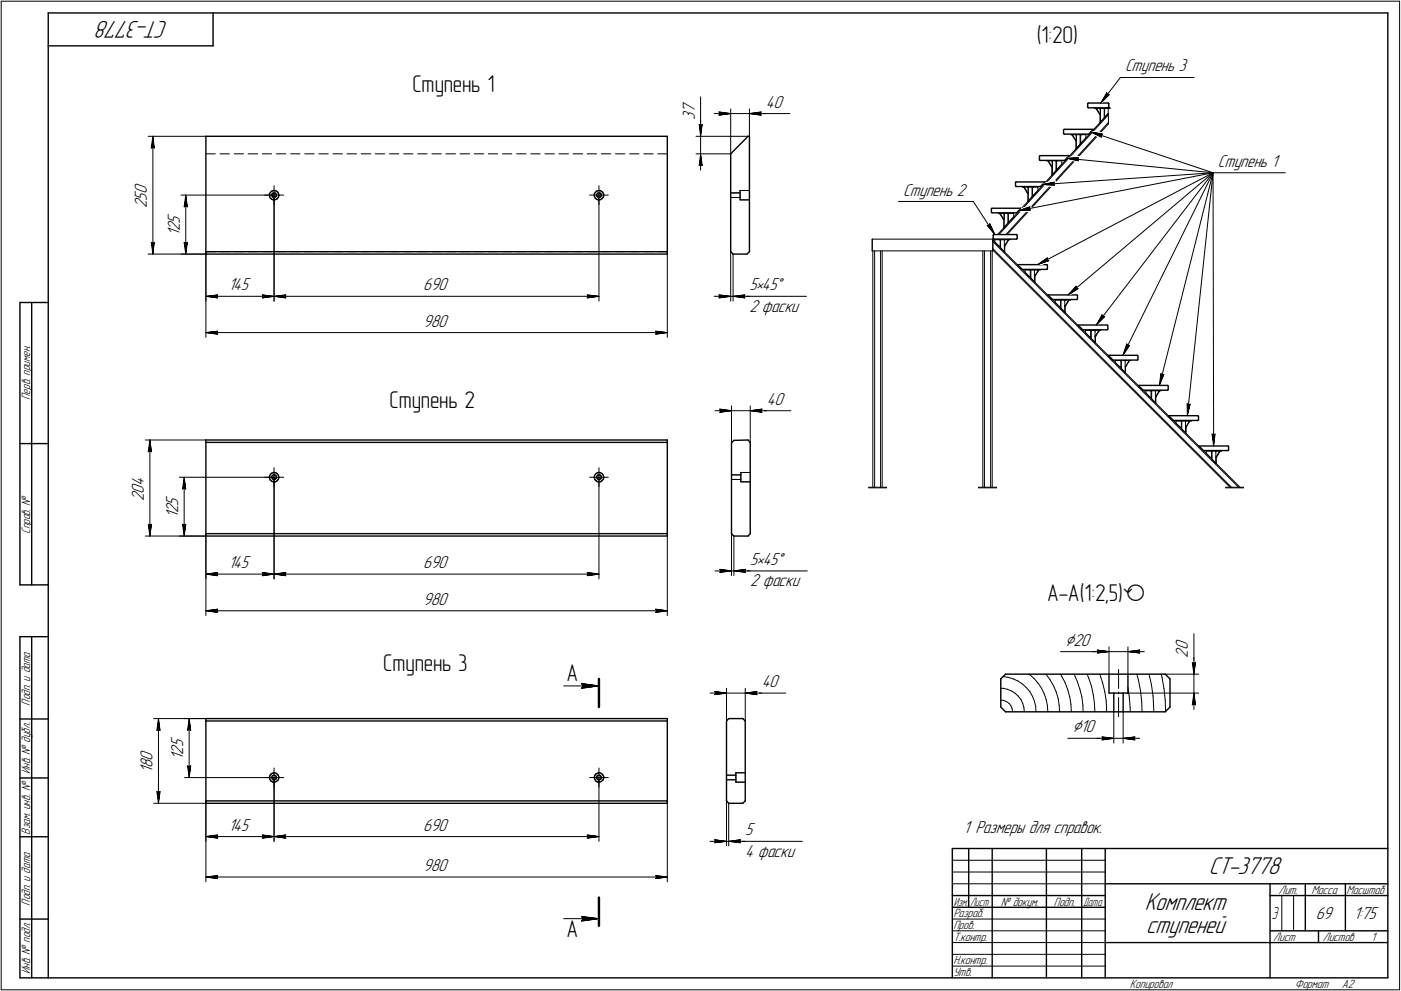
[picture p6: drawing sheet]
<svg xmlns="http://www.w3.org/2000/svg" width="595mm" height="421mm" viewBox="0 0 595 421" stroke-linecap="round" stroke-linejoin="round" font-family="sans-serif">
<defs><g id="words">
<g font-size="10.9">
<text x="71.5" y="9" transform="rotate(-180 71.5 9)">СТ-3778</text>
<text x="513.5" y="371.5">СТ-3778</text>
<text x="486.3" y="386.5">Комплект</text>
<text x="486.8" y="396.5">ступеней</text>
</g>
<g font-size="10.3">
<text x="440.4" y="18.3">(1:20)</text>
<text x="175.2" y="39.2">Ступень 1</text>
<text x="165.5" y="173.5">Ступень 2</text>
<text x="444.8" y="255.5">А-А(1:2,5)ã</text>
<text x="162.8" y="285.3">Ступень 3</text>
<text x="240.7" y="289.3">А</text>
<text x="240.7" y="398.2">А</text>
</g>
<g font-size="8.5">
<text x="452.5" y="274.3">Ç20</text>
<text x="455.6" y="311.2">Ç10</text>
</g>
<g font-size="7.8">
<text x="477.9" y="30.4">Ступень 3</text>
<text x="325.3" y="45.7">40</text>
<text x="295.1" y="50.9" transform="rotate(-90 295.1 50.9)">3</text>
<text x="295.1" y="48.1" transform="rotate(-90 295.1 48.1)">7</text>
<text x="517.3" y="70.8">Ступень 1</text>
<text x="62.4" y="82.4" transform="rotate(-90 62.4 82.4)">0</text>
<text x="383.7" y="83.1">Ступень 2</text>
<text x="62.4" y="88.4" transform="rotate(-90 62.4 88.4)">2</text>
<text x="62.4" y="85.2" transform="rotate(-90 62.4 85.2)">5</text>
<text x="76.4" y="95.1" transform="rotate(-90 76.4 95.1)">5</text>
<text x="76.4" y="100.4" transform="rotate(-90 76.4 100.4)">1</text>
<text x="76.4" y="98.2" transform="rotate(-90 76.4 98.2)">2</text>
<text x="97" y="123.4">145</text>
<text x="179.8" y="123.4">690</text>
<text x="318.4" y="123.4">5</text>
<text x="323.7" y="123.4">45Å</text>
<text x="318.4" y="132.5">2 фаски</text>
<text x="179.8" y="138.8">980</text>
<text x="325.8" y="172">40</text>
<text x="61.2" y="209.8" transform="rotate(-90 61.2 209.8)">0</text>
<text x="61.2" y="206.7" transform="rotate(-90 61.2 206.7)">4</text>
<text x="61.2" y="213" transform="rotate(-90 61.2 213)">2</text>
<text x="75.7" y="214.9" transform="rotate(-90 75.7 214.9)">5</text>
<text x="75.7" y="220.2" transform="rotate(-90 75.7 220.2)">1</text>
<text x="75.7" y="218.1" transform="rotate(-90 75.7 218.1)">2</text>
<text x="318.7" y="240">5</text>
<text x="324" y="240">45Å</text>
<text x="97" y="241.4">145</text>
<text x="179.8" y="241.4">690</text>
<text x="318.7" y="249.1">2 фаски</text>
<text x="179.8" y="257">980</text>
<text x="504.6" y="279.4" transform="rotate(-90 504.6 279.4)">2</text>
<text x="504.6" y="276.3" transform="rotate(-90 504.6 276.3)">0</text>
<text x="323.6" y="291.9">40</text>
<text x="77.8" y="317.5" transform="rotate(-90 77.8 317.5)">5</text>
<text x="64.8" y="323.2" transform="rotate(-90 64.8 323.2)">0</text>
<text x="77.8" y="322.8" transform="rotate(-90 77.8 322.8)">1</text>
<text x="77.8" y="320.7" transform="rotate(-90 77.8 320.7)">2</text>
<text x="64.8" y="328.5" transform="rotate(-90 64.8 328.5)">1</text>
<text x="64.8" y="326.3" transform="rotate(-90 64.8 326.3)">8</text>
<text x="97" y="352.9">145</text>
<text x="179.8" y="352.9">690</text>
<text x="409.3" y="353.8">1 Размеры для справок.</text>
<text x="316.6" y="354.9">5</text>
<text x="316.6" y="364">4 фаски</text>
<text x="179.8" y="370.1">980</text>
<text x="558.9" y="390.5">69</text>
<text x="575" y="390.5">1:75</text>
</g>
<text font-size="7.5" x="540.3" y="390.5">Э</text>
<g font-size="5.4">
<text x="12.8" y="169.9" transform="rotate(-90 12.8 169.9)">Перв. примен.</text>
<text x="12.8" y="226.8" transform="rotate(-90 12.8 226.8)">Справ. !</text>
<text x="12.8" y="299.7" transform="rotate(-90 12.8 299.7)">Подп. и дата</text>
<text x="12.8" y="328.8" transform="rotate(-90 12.8 328.8)">Инв. ! дубл.</text>
<text x="12.8" y="354.6" transform="rotate(-90 12.8 354.6)">Взам. инв. !</text>
<text x="543.1" y="379.8">Лит.</text>
<text x="557.1" y="379.8">Масса</text>
<text x="572" y="379.8">Масштаб</text>
<text x="12.8" y="384.7" transform="rotate(-90 12.8 384.7)">Подп. и дата</text>
<text x="405" y="389.8">Разраб.</text>
<text x="425.2" y="384.8">! докум.</text>
<text x="447.6" y="384.8">Подп.</text>
<text x="405" y="394.8">Пров.</text>
<text x="405" y="399.8">Т.контр.</text>
<text x="540.9" y="399.8">Лист</text>
<text x="561.9" y="399.8">Листов</text>
<text x="582.4" y="399.8">1</text>
<text x="12.8" y="413.8" transform="rotate(-90 12.8 413.8)">Инв. ! подл.</text>
<text x="405" y="409.8">Н.контр.</text>
<text x="405" y="414.8">Утв.</text>
<text x="480" y="419.8">Копировал</text>
<text x="550" y="419.8">Формат</text>
<text x="570" y="419.8">A2</text>
</g>
<g font-size="5.3">
<text x="405.1" y="384.8">Изм.</text>
<text x="412.1" y="384.8">Лист</text>
<text x="460.1" y="384.8">Дата</text>
</g>
</g></defs>
<g fill="none" stroke="#000" stroke-width=".59">
<path d="M20.5 5.5v410zM20.5 5.5h569zM20.5 19.5h70zM90.5 5.5v14zM589.5 5.5v410zM87.5 57.9v49zM87.5 57.9h196zM283.5 57.9v49zM317.8 57.9h.5zM317.8 57.9l-7.4 7.5zM318.3 57.9v49zM451.8 55.2v1.5z"/>
<path d="M451.8 56.7l.2 .3zM452 57h10.4zM452 54.9l-.2 .3zM452 54.9h12.3zM462 44v1.6zM462 45.6l.3 .2zM462.3 45.8h8.4zM462.3 43.8h8.4zM462.3 43.8l-.3 .2zM462.4 57l1.9-1.9zM464.3 55.1h.1M470.7 45.8l.3-.2z"/>
<path d="M470.7 43.8l.3 .2zM471 44v1.6zM310.4 65.4v41.5zM431.4 77.6v1.4zM431.4 79l.1 .2zM431.5 79.2h10.5zM431.5 77.3l-.1 .3zM431.5 77.3h12.3zM441.5 66.4v1.5zM441.5 67.9l.3 .3zM441.8 68.2h10.4zM441.8 66.1l-.3 .3z"/>
<path d="M441.8 66.1h12.3zM442 79.2l1.8-1.7zM443.8 77.5h.1M452.2 68.2l1.9-1.9zM454.1 66.3h.1M114.5 82.4v.8zM114.5 83.2l.2 .8zM114.7 84l.6 .6zM114.9 81.7l.6-.5zM114.9 81.7l-.4 .7zM115.3 84.6l.8 .3zM115.5 81.2l.7-.3z"/>
<path d="M115.5 83.1l.2 .6zM115.5 82.5v.6zM115.7 83.7l.5 .2zM115.8 82.1l-.3 .4zM115.8 82.1l.6-.1zM116.1 84.9l.8-.1zM116.2 80.9l.9 .1zM116.2 83.9l.6-.1zM116.4 82h.5zM116.8 83.8l.5-.3zM116.9 84.8l.8-.3zM116.9 82l.4 .5z"/>
<path d="M117.1 81l.7 .4zM117.3 82.5l.1 .4zM117.4 82.9l-.1 .6zM117.8 81.4l.5 .7zM118.2 83.9l-.5 .6zM118.3 82.1l.1 .8zM118.4 83.1l-.2 .8zM118.4 82.9v.2zM252.5 82.4v.8zM252.5 83.2l.2 .8zM252.7 84l.6 .6zM252.9 81.7l.6-.5z"/>
<path d="M252.9 81.7l-.4 .7zM253.3 84.6l.8 .3zM253.5 81.2l.8-.3zM253.5 83.1l.2 .6zM253.5 82.5v.6zM253.7 83.7l.6 .2zM253.8 82.1l-.3 .4zM253.8 82.1l.6-.1zM254.1 84.9l.8-.1zM254.3 80.9l.8 .1zM254.3 83.9l.5-.1zM254.4 82h.5z"/>
<path d="M254.8 83.8l.5-.3zM254.9 84.8l.7-.3zM254.9 82l.5 .5zM255.1 81l.7 .4zM255.4 82.5v.4zM255.4 82.9l-.1 .6zM255.6 84.5l.6-.6zM255.8 81.4l.5 .7zM256.3 82.1l.2 .8zM256.5 83.1l-.3 .8zM256.5 82.9v.2zM421.1 88.7v1.5z"/>
<path d="M421.1 90.2l.3 .2zM421.4 90.4h10.4zM421.4 88.5l-.3 .2zM421.4 88.5h12.2zM421.9 99.9v1.4zM422.1 99.7l-.2 .2zM422.1 99.7h9.7zM431.8 99.7l.3 .2zM431.8 90.4l1.8-1.8zM432.1 99.9v1.4zM433.6 88.6h.1M87.5 107.9h196z"/>
<path d="M87.5 106.9v1zM87.5 106.9h196zM283.5 106.9v1zM310.4 106.9l1 1zM311.4 107.9h5.9zM317.3 107.9l1-1zM421.9 101.3l.2 .3zM422.1 101.6h9.7zM431.8 101.6l.3-.3zM432.4 112.4h12.3zM432.4 112.6h.1M432.4 112.6l1.9 1.9z"/>
<path d="M434.3 114.5h10.4zM444.7 114.5l.2-.3zM444.7 112.4l.2 .3zM444.9 112.7v1.5zM8.5 128.5v120zM8.5 128.5h12zM13.5 128.5v120zM445.3 125.3h12.2zM445.3 125.5h.1M445.3 125.5l1.8 1.8zM447.1 127.3h10.4zM457.5 127.3l.2-.3z"/>
<path d="M457.5 125.3l.2 .3zM457.7 125.6v1.4zM458 138.1h12.3zM458 138.3h.1M458 138.3l1.9 1.8zM470.3 138.1l.3 .2zM470.6 138.3v1.6zM459.9 140.1h10.4zM470.3 140.1l.3-.2zM470.9 151h12.3zM470.9 151.1h.1M470.9 151.1l1.9 1.9z"/>
<path d="M472.8 153h10.4zM483.2 151l.2 .2zM483.4 152.7l-.2 .3zM483.4 151.2v1.5zM483.7 163.7h12.3zM483.7 163.9h.1M483.7 163.9l1.9 1.9zM485.6 165.8h10.4zM496 165.8l.2-.3zM496 163.7l.2 .3zM496.2 164v1.5zM496.6 176.6h12.2z"/>
<path d="M496.6 176.8h.1M496.6 176.8l1.8 1.8zM498.4 178.6h10.4zM508.8 178.6l.3-.2zM508.8 176.6l.3 .3zM509.1 176.9v1.5zM8.5 188.5h12zM87.5 186.9v1.1zM87.5 188v38.7zM87.5 188h196zM87.5 186.9h196zM283.5 186.9v1.1z"/>
<path d="M283.5 188v38.7zM310.7 188.1v38.6zM310.7 188.1l1-1zM311.7 187.1l6.1-.2zM317.8 186.9l.9 1.1zM318.7 188v38.7zM509.4 189.5h12.2zM509.4 189.6h.1M509.4 189.6l1.8 1.8zM511.2 191.4h10.4zM521.6 191.4l.3-.2zM521.6 189.5l.3 .2z"/>
<path d="M521.9 189.7v1.5zM114.5 202.3v.7zM114.5 203l.2 .8zM114.7 203.8l.6 .6zM114.9 201.5l.6-.5zM114.9 201.5l-.4 .8zM115.3 204.4l.8 .3zM115.5 202.9l.2 .6zM115.5 202.4v.5zM115.5 201l.7-.3zM115.7 203.5l.5 .2zM115.8 201.9l-.3 .5z"/>
<path d="M115.8 201.9l.6-.1zM116.1 204.7h.8zM116.2 203.7l.6-.1zM116.2 200.7l.9 .1zM116.4 201.8h.5zM116.8 203.6l.5-.3zM116.9 201.8l.4 .5zM116.9 204.7l.8-.4zM117.1 200.8l.7 .5zM117.3 202.3l.1 .5zM117.4 202.8l-.1 .5zM117.8 201.3l.5 .6z"/>
<path d="M118.2 203.7l-.5 .6zM118.3 201.9l.1 .9zM118.4 202.9l-.2 .8zM118.4 202.9h.1M252.5 202.3v.7zM252.5 203l.2 .8zM252.7 203.8l.6 .6zM252.9 201.5l.6-.5zM252.9 201.5l-.4 .8zM253.3 204.4l.8 .3zM253.5 201l.8-.3zM253.5 202.9l.2 .6z"/>
<path d="M253.5 202.4v.5zM253.7 203.5l.6 .2zM253.8 201.9l-.3 .5zM253.8 201.9l.6-.1zM254.1 204.7h.8zM254.3 200.7l.8 .1zM254.3 203.7l.5-.1zM254.4 201.8h.5zM254.8 203.6l.5-.3zM254.9 204.7l.7-.4zM254.9 201.8l.5 .5zM255.1 200.8l.7 .5z"/>
<path d="M255.4 202.3v.5zM255.4 202.8l-.1 .5zM255.6 204.3l.6-.6zM255.8 201.3l.5 .6zM256.3 201.9l.2 .9zM256.5 202.9l-.3 .8zM256.5 202.9h.1M87.5 226.7v1.1zM87.5 227.8h196zM87.5 226.7h196zM283.5 226.7v1.1zM310.7 226.7l1 1.1z"/>
<path d="M311.7 227.8h6.1zM318.7 226.7l-.9 1.1zM8.5 248.5h12zM8.5 270.5v145zM8.5 270.5h12zM13.5 270.5v145zM425.1 288.5v11.9zM427.1 286.4l-2 2.1zM427.1 286.4h44zM471.1 294.5h2zM471.1 286.4v8.1zM471.1 286.4h8z"/>
<path d="M473.1 294.5v7.9zM473.1 294.5h4zM477.1 294.5v7.9zM477.1 294.5h2zM479.1 286.4v8.1zM479.1 286.4h15.9zM495 286.4l2 2.1zM497 288.5v11.9zM8.5 305.5h12zM87.5 305.3h196zM87.5 306.3v34zM87.5 305.3v1z"/>
<path d="M87.5 306.3h196zM283.5 306.3v34zM283.5 305.3v1zM308.6 306.3v34zM309.5 305.3h6.1zM309.5 305.3l-.9 1zM315.6 305.3l1 1zM316.6 306.3v34zM425.1 300.4l2 2zM427.1 302.4h46zM473.1 302.4h4zM477.1 302.4h17.9z"/>
<path d="M497 300.4l-2 2zM8.5 330.5h12zM114.5 330.4l.1 .7zM114.5 330.1v.3zM114.6 331.1l.5 .7zM114.7 329.4l-.2 .7zM115.1 331.8l.7 .4zM115.2 328.8l.8-.4zM115.2 328.8l-.5 .6zM115.4 330.4l.3 .6zM115.6 329.8l-.2 .6zM115.6 329.8l.4-.4z"/>
<path d="M115.7 331l.4 .3zM115.8 332.2l.8 .1zM116 328.4l.8-.1zM116 329.4h.4zM116.1 331.3h.6zM116.4 329.4l.6 .1zM116.6 332.3l.7-.2zM116.7 331.3l.5-.3zM116.8 328.3l.7 .4zM117 329.5l.3 .4zM117.3 332.1l.7-.5zM117.3 329.9l.1 .6z"/>
<path d="M117.4 330.5l-.2 .5zM117.5 328.7l.6 .6zM118.1 329.3l.3 .7zM118.4 330.9l-.4 .7zM118.4 330v.9zM252.5 330.4l.1 .7zM252.5 330.1v.3zM252.6 331.1l.5 .7zM252.7 329.4l-.2 .7zM253.1 331.8l.6 .4zM253.2 328.8l.8-.4zM253.2 328.8l-.5 .6z"/>
<path d="M253.4 330.4l.3 .6zM253.6 329.8l-.2 .6zM253.6 329.8l.4-.4zM253.7 331l.4 .3zM253.7 332.2l.9 .1zM254 328.4l.8-.1zM254 329.4h.4zM254.1 331.3h.6zM254.4 329.4l.6 .1zM254.6 332.3l.8-.2zM254.7 331.3l.5-.3zM254.8 328.3l.7 .4z"/>
<path d="M255 329.5l.4 .4zM255.4 332.1l.6-.5zM255.4 329.9v.6zM255.4 330.5l-.2 .5zM255.5 328.7l.6 .6zM256.1 329.3l.4 .7zM256.4 330.9l-.4 .7zM256.5 330l-.1 .9zM8.5 355.5h12zM87.5 341.3h196zM87.5 340.3v1zM87.5 340.3h196z"/>
<path d="M283.5 340.3v1zM308.6 340.3l.9 1zM309.5 341.3h6.1zM315.6 341.3l1-1zM404.5 360.5h185zM404.5 360.5v55zM411.5 360.5v25zM421.5 360.5v55zM444.5 360.5v55zM459.5 360.5v55zM469.5 360.5v55zM469.5 375.5h120z"/>
<path d="M539.5 375.5v40zM554.5 375.5v20zM571.5 375.5v20zM8.5 390.5h12zM404.5 380.5h65zM404.5 385.5h65zM539.5 380.5h15zM539.5 395.5h50zM554.5 380.5h35zM560.1 395.5v5zM8.5 415.5h12zM20.5 415.5h569z"/>
<path d="M469.5 400.5h70zM539.5 400.5h50z"/>
</g>
<g fill="none" stroke="#000" stroke-width=".42">
<path d="M.5 .5v420zM.5 .5h594zM594.5 .5v420zM470.2 39.4l-2.6 4.4zM470.2 39.4l.1 .8zM475.9 32.9l-8.3 10.9zM475.9 32.9h31.3zM62.9 57.9h24.6zM64.9 57.9l.6 5zM64.9 57.9l-.6 5zM64.9 57.9v50zM295.7 57.9h22.6z"/>
<path d="M297 52.9l.6 .5zM297 52.9l.6 5zM297.6 52.9v5zM297.6 41.1v11.8zM297.6 53.4l.7-.5zM297.6 50.9v7zM297.6 57.9v7.5zM298.3 52.9l-.7 5zM303.4 48.3h7zM305.4 47.6l5 .7zM305.4 47.6l.5 .7zM305.4 48.9l5-.6z"/>
<path d="M305.9 48.3l-.5 .6zM310.4 46.3v19.1zM310.4 48.3h7.9zM318.3 48.3h5zM318.3 46.3v11.6zM318.3 48.3l5 .6zM318.3 48.3l5-.7zM318.3 48.3h7.1zM322.8 48.3l.5 .6zM323.3 48.3h12.2zM323.3 47.6l-.5 .7zM454.7 57.2h6.6z"/>
<path d="M454.7 57v.2zM455.4 57.4h.3zM455.4 57.2h.1M455.4 57.4l1.5 2.3zM455.7 57.2h.1M455.7 57.4l1.3 2.3zM457 59.7h.1M457 59.7v3.6zM457 57.2l.2 .2zM457.2 57.2v5.9zM457.2 57.4v2.3zM458.8 57.2v4.1z"/>
<path d="M459.1 57.2v3.9zM459.2 57.2l-.1 .2zM461.3 57v.2zM461.3 57.2v1.4zM461.3 58.6l-2.1 2.2zM463.4 56l4.9 1zM463.4 56l4.5 2.3zM463.4 56l51.9 17.4zM465 46.1h6.5zM465 45.8v.3zM465.7 46.3h.2zM465.7 46.1v.2z"/>
<path d="M465.7 46.3l1.3 2.2zM465.9 46.1v.2zM465.9 46.3l1.4 2.2zM467 48.5h.3zM467.3 48.5v3.7zM467.3 46.1l.1 .2zM467.3 48.5h.1M467.4 46.3v2.2zM467.4 51.9l-.1 .3zM467.4 46.1v5.8zM467.6 57.4l.7-.4zM467.6 57.4l.3 .9z"/>
<path d="M467.6 43.8l3.6-3.6zM469.1 50.1l.1-.1zM469.1 50.1l-1.7 1.8zM469.1 46.1v4zM469.2 49.6h.3zM469.2 46.1v3.9zM469.5 46.1l-.3 .2zM470.3 40.2h.9zM470.7 46.1v2.1zM470.7 48.2l-1.2 1.4zM470.7 45.8h.8zM470.8 52.1v.6z"/>
<path d="M470.8 48.8v3.3zM470.8 48.8l-46.5 50.9zM470.8 48.2l-47 51.5zM470.8 52.1l-43.5 47.6zM470.8 52.7l-43 47zM470.8 48.2v.6zM471.5 45.8v.3zM64.3 62.9l.6-.5zM64.9 62.4l.6 .5zM87.5 65.4h3.9zM93.5 65.4h4zM99.5 65.4h4z"/>
<path d="M105.4 65.4h4.1zM111.4 65.4h4zM116.4 78.9v4zM117.4 65.4h4zM123.4 65.4h4zM129.5 65.4h3.9zM135.5 65.4h3.9zM141.5 65.4h4zM147.4 65.4h4.1zM153.4 65.4h4.1zM159.4 65.4h4zM165.4 65.4h4z"/>
<path d="M171.4 65.4h4zM177.5 65.4h3.9zM183.5 65.4h4zM189.4 65.4h4.1zM195.4 65.4h4.1zM201.4 65.4h4zM207.4 65.4h4zM213.4 65.4h4zM219.5 65.4h3.9zM225.5 65.4h3.9zM231.5 65.4h4zM237.4 65.4h4.1z"/>
<path d="M243.4 65.4h4.1zM249.4 65.4h4zM254.4 78.9v4zM255.4 65.4h4zM261.5 65.4h3.9zM267.5 65.4h3.9zM273.5 65.4h4zM279.4 65.4h4.1zM295.7 65.4h14.7zM297 70.4l.6-.6zM297.6 65.4l-.6 5zM297.6 69.8l.7 .6z"/>
<path d="M297.6 65.4l.7 5zM297.6 65.4v6.9zM434.3 79.5h6.6zM434.3 79.2v.3zM435 79.8h.3zM435 79.5v.3zM435 79.8l1.4 2.2zM435.3 79.5v.3zM435.3 79.8l1.3 2.2zM436.6 79.5l.1 .3zM436.7 79.8v2.2zM436.8 79.5v5.9z"/>
<path d="M438.4 79.5v4.2zM438.6 79.5v4zM438.8 79.5l-.2 .3zM440.9 79.5v1.4zM440.9 79.2v.3zM442.9 78.4l5-1zM442.9 78.4l5.1 .3zM442.9 78.4l72.4-5zM444.6 68.3h6.4zM444.6 68.3h.1M445.4 68.6h.1M445.3 68.3v.3z"/>
<path d="M445.3 68.6l1.3 2.3zM445.4 68.3v.3zM445.4 68.6l1.5 2.3zM446.6 70.9h.3zM446.8 70.9v3.5zM446.8 74.4l.2-.1zM446.9 68.3l.1 .3zM446.9 70.9h.1M447 68.6v2.3zM447 68.3v6zM447.4 78.1l.6 .6zM447.9 77.4l-.5 .7z"/>
<path d="M448.6 72.5l.2-.2zM448.6 72.5l-1.6 1.8zM448.6 68.3v4.2zM448.8 68.3v4zM448.8 68.6l.3-.3zM448.8 72h.3zM451 68.3h.1M451 68.3v1.5zM451 69.8l-1.9 2.2zM453.1 67.2l5-.1zM453.1 67.2l4.9 1.1zM453.1 67.2l62.2 6.2z"/>
<path d="M457.2 63.1l-.2 .2zM457.6 67.6l.4 .7zM458.1 67.1l-.5 .5zM458.8 61.3l.3-.2zM458.8 61.3l-1.6 1.8zM459.1 60.8h.1M515.3 73.4l.2 116.1zM515.3 73.4l-10.9 103.2zM515.3 73.4l-22.8 90.3zM515.3 73.4l-38.3 77.6zM515.3 73.4l-49.6 64.7zM515.3 73.4h30.7z"/>
<path d="M76.9 82.9h39.5zM78.2 87.9l.7-.4zM78.9 82.9l.7 5zM78.9 87.5l.7 .4zM78.9 82.9l-.7 5zM78.9 82.9v25zM112.4 82.9h4zM116.4 82.9v4.1zM116.4 82.9h4.1zM116.4 82.9v45zM250.4 82.9h4zM254.4 82.9v4.1z"/>
<path d="M254.4 82.9h4zM254.4 82.9v45zM310.4 82h4zM310.4 83.9h4zM314.4 80.9v4zM314.4 84.9h3.9zM314.4 80.9h3.9zM381.7 85.6h31.7zM413.4 85.6l9.2 14.1zM419.4 95.8l3.2 3.9zM419.4 95.8h.7zM420.5 95.1l-.4 .7z"/>
<path d="M420.5 95.1l2.1 4.6zM424.1 90.7h6.5zM424.1 90.4v.3zM424.8 90.9h.2zM424.8 90.7v.2zM424.8 90.9l1.4 2.3zM425 90.7v.2zM425 90.9l1.4 2.3zM426.4 93.2h.1M426.4 93.2v3.6zM426.4 90.7l.2 .2zM426.6 96.6l-.2 .2z"/>
<path d="M426.6 90.7v5.9zM426.6 90.9v2.3zM428.2 94.8l-1.6 1.8zM428.2 90.7v4.1zM428.3 94.6l-.1 .2zM428.3 90.7v3.9zM428.3 94.3h.3zM428.6 90.7l-.3 .2zM430.6 90.4v.3zM430.6 90.7v1.4zM430.6 92.1l-2 2.2zM432.7 89.5l4.8-1.6z"/>
<path d="M432.7 89.5l5-.3zM432.7 89.5l82.6-16.1zM436.4 82h.2zM436.6 82h.1M436.6 82v3.6zM436.8 85.4l-.2 .2zM437.1 88.6l.6 .6zM437.5 87.9l-.4 .7zM438.4 83.7l-1.6 1.7zM438.6 83.1h.2zM438.6 83.5l-.2 .2zM440.9 80.9l-2.1 2.2z"/>
<path d="M62.9 107.9h24.6zM64.3 103l.6 4.9zM64.3 103l.6 .5zM64.9 103.5l.6-.5zM65.5 103l-.6 4.9zM76.9 107.9h10.6zM78.2 103l.7 4.9zM78.2 103l.7 .5zM78.9 103.5l.7-.5zM79.6 103l-.7 4.9zM87.5 106.9h3.9zM87.5 106.9v36.4z"/>
<path d="M87.5 106.9v21zM93.5 106.9h4zM99.5 106.9h4zM105.4 106.9h4.1zM111.4 106.9h4zM117.4 106.9h4zM123.4 106.9h4zM129.5 106.9h3.9zM135.5 106.9h3.9zM141.5 106.9h4zM147.4 106.9h4.1zM153.4 106.9h4.1z"/>
<path d="M159.4 106.9h4zM165.4 106.9h4zM171.4 106.9h4zM177.5 106.9h3.9zM183.5 106.9h4zM189.4 106.9h4.1zM195.4 106.9h4.1zM201.4 106.9h4zM207.4 106.9h4zM213.4 106.9h4zM219.5 106.9h3.9zM225.5 106.9h3.9z"/>
<path d="M231.5 106.9h4zM237.4 106.9h4.1zM243.4 106.9h4.1zM249.4 106.9h4zM255.4 106.9h4zM261.5 106.9h3.9zM267.5 106.9h3.9zM273.5 106.9h4zM279.4 106.9h4.1zM283.5 106.9v36.4zM310.4 106.9v21zM311.4 107.9v20z"/>
<path d="M370.5 101.6h51.2zM370.5 106.6h51.2zM370.5 101.6v5zM370.8 106.6v100.4zM371.5 106.6v100.4zM374.1 106.6v100.4zM374.7 106.6v100.4zM417.5 106.6v100.4zM418.2 106.6v100.4zM420.8 106.6v100.4zM421.5 106.6v100.4zM421.7 101.6v5z"/>
<path d="M421.7 102.6l104.4 104.4zM421.7 105.7l101.4 101.3zM421.7 106.3l100.8 100.7zM421.7 102l105 105zM421.7 106.3h.1M422.1 101.5l-.4 .4zM422.5 101.6l-.5 .7zM422.6 101.9h6.5zM422.6 101.6v.3zM422.6 101.9v.9zM422.6 102.8l1.7 1.8zM423.8 104.1h.1"/>
<path d="M424.3 104.6h.6zM424.6 101.9l.3 .2zM424.9 105.2l.1 .1zM424.9 101.9v3.3zM425 101.9v3.4zM425 105.3l1.6 1.6zM426.6 101.9v.2zM426.6 104.4v2.5zM426.6 106.9l.2 .2zM426.6 102.1v2.3zM426.7 104.4h.1M426.7 101.9l-.1 .2z"/>
<path d="M426.7 104.4h.3zM426.8 104.4v2.7zM428.2 102.1h.1M428.2 101.9v.2zM428.2 102.1l-1.5 2.3zM428.3 101.9v.2zM428.3 102.1l-1.3 2.3zM429.1 101.6v.3zM435.4 114.7h6.5zM435.4 114.5v.2zM435.4 114.7v1zM435.4 115.7l1.7 1.7z"/>
<path d="M437.1 117.4h.5zM437.4 114.7l.2 .3zM437.6 117.9l.3 .3zM437.6 114.7v3.2zM437.9 114.7v3.5zM437.9 118.2l1.5 1.5zM439.4 114.7v.3zM439.4 117.2v2.5zM439.4 119.7l.3 .3zM439.4 115v2.2zM439.6 117.2h.1M439.6 114.7l-.2 .3z"/>
<path d="M439.7 117.2v2.8zM440.8 112.4l4.1-2.8zM440.8 112.4l4.7-1.7zM440.8 112.4l74.5-39zM440.9 115h.3zM440.9 114.7v.3zM440.9 115l-1.3 2.2zM441.2 114.7v.3zM441.2 115l-1.4 2.2zM441.9 114.5v.2zM444.8 110.4l.7 .3zM444.9 109.6l-.1 .8z"/>
<path d="M87.5 125.9l5-.6zM87.5 125.9l5 .7zM87.5 125.9h28.9zM91.9 125.9l.6 .7zM92.5 125.3l-.6 .6zM111.4 126.6l5-.7zM111.4 125.3l.5 .6zM111.4 125.3l5 .6zM111.9 125.9l-.5 .7zM116.4 125.9l5-.6zM116.4 125.9l5 .7zM116.4 125.9h138z"/>
<path d="M120.9 125.9l.5 .7zM121.4 125.3l-.5 .6zM249.4 126.6l5-.7zM249.4 125.3l.5 .6zM249.4 125.3l5 .6zM249.9 125.9l-.5 .7zM303.4 125.9h7zM305.4 125.3l5 .6zM305.4 125.3l.5 .6zM305.4 126.6l5-.7zM305.9 125.9l-.5 .7zM310.4 125.9h1z"/>
<path d="M311.4 125.9h5zM311.4 125.9l5 .7zM311.4 125.9l5-.6zM311.4 125.9h6.9zM315.9 125.9l.5 .7zM316.4 125.9h26.2zM316.4 125.3l-.5 .6zM448.2 127.5v1zM448.2 128.5l1.8 1.7zM448.2 127.5h6.5zM448.2 127.3v.2zM450 130.2h.5z"/>
<path d="M450.3 127.5l.2 .3zM450.5 130.8l.2 .2zM450.5 127.5v3.3zM450.7 127.5v3.5zM450.7 131l1.6 1.6zM452.3 127.8v2.2zM452.4 130h.1M452.3 127.5v.3zM452.3 130v2.6zM452.3 132.6l.2 .2zM452.4 127.5l-.1 .3zM452.4 130h.2z"/>
<path d="M452.5 130v2.8zM453.7 125.3l4.3-2.7zM453.7 125.3l61.6-51.9zM453.8 127.8h.1M453.8 127.5v.3zM453.8 127.8l-1.4 2.2zM454 127.5v.3zM454 127.8l-1.4 2.2zM454.7 127.3v.2zM457.1 121.6l-3.4 3.7zM457.1 121.6l.1 .8zM457.2 122.4l.8 .2z"/>
<path d="M465.7 138.1l3.5-3.6zM468.1 133.8l-2.4 4.3zM468.1 133.8l.3 .7zM468.4 134.5h.8zM87.5 141.3l5-.6zM87.5 141.3l5 .7zM87.5 141.3h196zM91.9 141.3l.6 .7zM92.5 140.7l-.6 .6zM278.5 142l5-.7zM278.5 140.7l.5 .6zM278.5 140.7l5 .6z"/>
<path d="M279 141.3l-.5 .7zM461.1 140.4v.9zM461.1 141.3l1.7 1.8zM461.1 140.4h6.4zM461.1 140.1v.3zM462.8 143.1h.5zM463 140.4l.3 .2zM463.3 143.6l.2 .2zM463.3 140.4v3.2zM463.5 140.4v3.4zM463.5 143.8l1.7 1.7zM465.2 140.4v.2z"/>
<path d="M465.2 142.8v2.7zM465.2 145.5l.1 .1zM465.2 140.6v2.2zM465.2 142.8h.1M465.2 142.8h.3zM465.3 142.8v2.8zM466.6 140.6h.3zM466.6 140.4v.2zM466.6 140.6l-1.4 2.2zM466.9 140.4v.2zM466.9 140.6l-1.4 2.2zM467.5 140.1v.3z"/>
<path d="M473.9 153.2h6.5zM473.9 153.2h.1M473.9 153.2v1zM473.9 154.2l1.8 1.7zM475.7 155.9h.5zM475.9 153.2l.3 .2zM476.2 156.5l.1 .1zM476.2 153.2v3.3zM476.3 153.2v3.4zM476.3 156.6l1.6 1.6zM477.9 153.4v2.3zM478.1 155.7h.1"/>
<path d="M477.9 153.2v.2zM477.9 155.7v2.5zM477.9 158.2l.2 .2zM478.1 153.2l-.2 .2zM478.1 155.7v2.7zM478.6 146.1l-1.6 4.9zM478.6 146.1l.4 .8zM479 146.9l.8-.2zM479.5 153.4h.1M479.5 153.2v.2zM479.5 153.4l-1.4 2.3zM479.6 153.2v.2z"/>
<path d="M479.6 153.4l-1.3 2.3zM479.8 146.7l-2.8 4.3zM480.4 153.2h.1M493.1 158.7l-.6 5zM493.1 158.7l.5 .7zM493.6 159.4l.8-.3zM494.4 159.1l-1.9 4.6zM303.7 174.5h7zM305.7 173.8l5 .7zM305.7 173.8l.5 .7zM305.7 175.2l5-.7zM306.2 174.5l-.5 .7z"/>
<path d="M310.7 172.5v15.6zM310.7 174.5h8zM318.7 174.5h5.1zM318.7 172.5v15.5zM318.7 174.5l5 .7zM318.7 174.5l5-.7zM318.7 174.5h7zM323.2 174.5l.5 .7zM323.7 173.8l-.5 .7zM323.8 174.5h12.2zM486.7 166h6.6zM486.7 165.8v.2z"/>
<path d="M486.7 166v1zM486.7 167l1.7 1.7zM488.4 168.7h.5zM488.7 166l.2 .3zM488.9 169.2l.3 .3zM488.9 166v3.2zM489.2 166v3.5zM489.2 169.5l1.6 1.6zM490.8 166v.3zM490.8 168.6v2.5zM490.8 171.1l.2 .2zM490.8 166.3v2.3z"/>
<path d="M490.9 168.6h.1M490.9 166l-.1 .3zM490.9 168.6h.3zM491 168.6v2.7zM492.3 166.3h.2zM492.3 166v.3zM492.3 166.3l-1.4 2.3zM492.5 166v.3zM492.5 166.3l-1.3 2.3zM493.3 165.8v.2zM499.5 178.9h6.6zM499.5 178.6v.3z"/>
<path d="M499.5 178.9v.9zM499.5 179.8l1.8 1.7zM501.6 178.9l.2 .3zM501.8 178.9v3.2zM502 178.9v3.4zM503.6 178.9h.1M503.6 179.2v2.2zM503.8 178.9l-.2 .3zM504.3 171.5l.1 5.1zM504.3 171.5l.6 .6zM504.9 172.1l.6-.4zM505.1 179.2h.1"/>
<path d="M505.1 178.9v.3zM505.1 179.2l-1.3 2.2zM505.3 178.9v.3zM505.3 179.2l-1.4 2.2zM505.5 171.7l-1.1 4.9zM506.1 178.6v.3zM61.7 186.9h25.8zM63 191.9l.7-.5zM63.7 186.9l.6 5zM63.7 191.4l.6 .5zM63.7 186.9l-.7 5zM63.7 186.9v40.9z"/>
<path d="M116.4 198.7v4.1zM254.4 198.7v4.1zM501.3 181.5h.5zM501.8 182.1l.2 .2zM502 182.3l1.6 1.6zM503.6 181.4v2.5zM503.6 183.9l.3 .2zM503.8 181.4h.1M503.9 181.4v2.7zM512.4 191.7h6.5zM512.4 191.4v.3zM512.4 191.7v.9z"/>
<path d="M512.4 192.6l1.8 1.8zM514.2 194.4h.4zM514.4 191.7l.2 .2zM514.6 194.9l.3 .3zM514.6 191.7v3.2zM514.9 191.7v3.5zM514.9 195.2l1.6 1.6zM514.9 184.4l.6 5.1zM514.9 184.4l.6 .5zM515.5 184.9l.6-.5zM516.1 184.4l-.6 5.1zM516.5 191.9v2.3z"/>
<path d="M516.6 194.2h.1M516.5 191.7v.2zM516.5 194.2v2.6zM516.5 196.8l.1 .1zM516.6 191.7l-.1 .2zM516.6 194.2h.2zM516.6 194.2v2.7zM517.9 191.9h.3zM517.9 191.7v.2zM517.9 191.9l-1.3 2.3zM518.2 191.7v.2zM518.2 191.9l-1.4 2.3z"/>
<path d="M518.9 191.4v.3zM76.2 202.8h40.2zM77.6 207.8l.6-.5zM78.2 202.8l.7 5zM78.2 207.3l.7 .5zM78.2 202.8l-.6 5zM78.2 202.8v25zM112.4 202.8h4zM116.4 202.8v4zM116.4 202.8h4.1zM116.4 202.8v43.2zM250.4 202.8h4z"/>
<path d="M254.4 202.8v4zM254.4 202.8h4zM254.4 202.8v43.2zM310.7 203.7h4zM310.7 201.8h4zM314.7 204.7h4zM314.7 200.7h4zM314.7 200.7v4zM369.1 207.3h7.4zM369.1 207v.3zM369.1 207h7.4zM376.5 207v.3z"/>
<path d="M415.7 207.3h7.5zM415.7 207v.3zM415.7 207h7.5zM423.2 207v.3zM520.7 207h7.5zM520.7 207.3h7.5zM520.7 207v.3zM528.2 207v.3zM61.7 227.8h25.8zM63 222.8l.7 5zM63 222.8l.7 .5zM63.7 223.3l.6-.5z"/>
<path d="M64.3 222.8l-.6 5zM76.2 227.8h11.3zM77.6 222.8l.6 5zM77.6 222.8l.6 .5zM78.2 223.3l.7-.5zM78.9 222.8l-.7 5zM87.5 226.7v34.8zM87.5 226.7v19.3zM283.5 226.7v34.8zM310.7 226.7v17.8zM311.7 227.8v16.7zM87.5 259.5l5-.7z"/>
<path d="M87.5 259.5l5 .7zM87.5 259.5h196zM87.5 243.9l5-.7zM87.5 243.9l5 .7zM87.5 243.9h28.9zM91.9 259.5l.6 .7zM91.9 243.9l.6 .7zM92.5 258.8l-.6 .7zM92.5 243.2l-.6 .7zM111.4 244.6l5-.7zM111.4 243.2l.5 .7zM111.4 243.2l5 .7z"/>
<path d="M111.9 243.9l-.5 .7zM116.4 243.9l5-.7zM116.4 243.9l5 .7zM116.4 243.9h138zM120.9 243.9l.5 .7zM121.4 243.2l-.5 .7zM249.4 244.6l5-.7zM249.4 243.2l.5 .7zM249.4 243.2l5 .7zM249.9 243.9l-.5 .7zM278.5 258.8l.5 .7zM278.5 258.8l5 .7z"/>
<path d="M279 259.5l-.5 .7zM303.7 242.6h7zM305.7 241.9l5 .7zM305.7 241.9l.5 .7zM305.7 243.2l5-.6zM306.2 242.6l-.5 .6zM310.7 242.6h1zM311.7 242.6h5zM311.7 242.6l5 .6zM311.7 242.6l5-.7zM311.7 242.6h7zM316.2 242.6l.5 .6z"/>
<path d="M316.7 242.6h26.2zM316.7 241.9l-.5 .7zM278.5 260.2l5-.7zM450.5 276.9h15.6zM464.1 276.9h7zM466.1 276.9h5zM466.1 276.2l5 .7zM466.1 276.2l.5 .7zM466.1 277.5l5-.6zM466.6 276.9l-.5 .6zM471.1 274.8v11.6zM471.1 276.9h8z"/>
<path d="M479.1 274.8v11.6zM479.1 276.9l5 .6zM479.1 276.9l5-.7zM479.1 276.9h7zM483.6 276.9l.5 .6zM484.1 276.2l-.5 .7zM507.2 269.2v12.2zM507.2 279.4v7zM239.4 291.4h15zM247 292.4l7.4-1zM247 290.4l.6 1zM247 290.4l7.4 1z"/>
<path d="M247.6 291.4l-.6 1zM301.6 294.5h7zM303.5 293.8l5.1 .7zM303.5 293.8l.5 .7zM303.5 295.1l5.1-.6zM304 294.5l-.5 .6zM308.6 292.4v13.9zM308.6 294.5h8zM316.6 294.5h5zM316.6 292.4v13.9zM316.6 294.5l5 .6zM316.6 294.5l5-.7z"/>
<path d="M316.6 294.5h7zM321.1 294.5l.5 .6zM321.6 293.8l-.5 .7zM321.6 294.5h12.2zM425.1 297.4l1.3 .2zM425.1 292.4h1zM426 287.4l2.3 .4zM426.1 292.4l1.8 .5zM426.4 297.6l1.2 .5zM427.6 298.1l1.1 .8zM427.9 292.9l1.7 .6zM428.3 287.8l2.1 .7z"/>
<path d="M428.7 298.9l.7 1zM429.4 299.9l.5 1.2zM429.6 293.5l1.5 1zM430.4 288.5l2.1 .9zM431.1 294.5l1.4 1.2zM432.5 295.7l1.2 1.5zM432.5 289.4l1.8 1.3zM433.7 297.2l.7 1.6zM434.3 290.7l1.7 1.5zM434.4 298.8l.5 1.8zM436 292.2l1.5 1.7zM437.1 286.4l.3 .2z"/>
<path d="M437.4 286.6l1.9 1.8zM437.5 293.9l1.1 1.9zM438.6 295.8l.8 2.1zM439.3 288.4l1.7 1.9zM439.4 297.9l.5 2.2zM441 290.3l1.5 2.2zM442.5 292.5l1.1 2.3zM443.6 294.8l.8 2.5zM444.3 286.4l1.7 2.4zM444.4 297.3l.5 2.5zM444.9 299.8l.2 2.6zM446 288.8l1.5 2.5z"/>
<path d="M447.5 291.3l1.1 2.7zM448.6 294l.9 2.8zM449.5 296.8l.4 2.8zM449.9 299.6l.2 2.8zM450.5 286.4l.4 .8zM450.9 287.2l1.6 2.9zM452.5 290.1l1.1 2.9zM453.6 293l.8 3.1zM454.4 296.1l.5 3.1zM454.9 299.2l.2 3.2zM456.3 286.4l1.3 3.2zM457.6 289.6l1.1 3.3z"/>
<path d="M458.7 292.9l.9 3.3zM459.6 296.2l.4 3.4zM460 299.6l.1 2.8zM461.8 286.4l.6 1.6zM462.4 288l1.2 3.5zM463.6 291.5l.8 3.6zM464.4 295.1l.5 3.7zM464.9 298.8l.2 3.6zM467.2 286.4l1.2 3.8zM468.4 290.2l.9 3.8zM469.3 294l.6 3.8zM469.9 297.8l.2 3.9z"/>
<path d="M475.1 284.4v8.1zM475.1 294v.8zM475.1 296.3v8.2zM479.1 292l.6 4.2zM479.1 294.5h30.1zM479.7 296.2l.4 4.4zM482.9 286.4l.7 2.7zM483.6 289.1l.9 4.4zM484.5 293.5l.5 4.4zM485 297.9l.1 4.5zM488.1 286.4l1 4.6zM489.1 291l.7 4.7z"/>
<path d="M489.8 295.7l.3 4.6zM493.3 286.4l.3 1.4zM493.6 287.8l.9 4.8zM494.5 292.6l.5 4.8zM495 297.4l.1 4.9zM495 286.4h14.2zM506.5 281.4l.7 .5zM506.5 281.4l.7 5zM506.5 299.5l.7-.5zM507.2 281.4v5zM507.2 281.9l.6-.5zM507.2 294.5l-.7 5z"/>
<path d="M507.2 299l.6 .5zM507.2 294.5l.6 5zM507.2 294.5v6.9zM507.2 286.4v8.1zM507.8 281.4l-.6 5zM65.3 305.3h22.2zM66.6 310.3l.7-.5zM67.3 305.3l.7 5zM67.3 309.8l.7 .5zM67.3 305.3l-.7 5zM67.3 305.3v36zM78.4 305.3h9.1z"/>
<path d="M79.7 310.3l.6-.5zM80.3 305.3l.7 5zM80.3 309.8l.7 .5zM80.3 305.3l-.6 5zM80.3 305.3v25.1zM429.9 301.1l.2 1.3zM434.9 300.6l.2 1.8zM439.9 300.1l.2 2.2zM440.1 302.3h.1M453.6 313.7h14.5zM466.1 313.7h7zM468.1 313.7h5z"/>
<path d="M468.1 313.1l5 .6zM468.1 313.1l.5 .6zM468.1 314.4l5-.7zM468.6 313.7l-.5 .7zM470.1 301.7v.7zM473.1 302.4v13.3zM473.1 313.7h4zM477.1 302.4v13.3zM477.1 313.7l5 .7zM477.1 313.7l5-.6zM477.1 313.7h7zM480.1 300.6v1.8z"/>
<path d="M481.6 313.7l.5 .7zM482.1 313.1l-.5 .6zM490.1 300.3v2.1zM66.6 336.3l.7 5zM66.6 336.3l.7 .5zM67.3 336.8l.7-.5zM68 336.3l-.7 5zM78.4 330.4h38zM79.7 325.4l.6 5zM79.7 325.4l.6 .4zM80.3 325.8l.7-.4zM81 325.4l-.7 5z"/>
<path d="M112.4 330.4h4zM116.4 330.4v3.9zM116.4 326.3v4.1zM116.4 330.4h4.1zM116.4 330.4v27.1zM250.4 330.4h4zM254.4 330.4v3.9zM254.4 326.3v4.1zM254.4 330.4h4zM254.4 330.4v27.1zM308.6 329.4h4zM308.6 331.3h4z"/>
<path d="M312.6 328.3h4zM312.6 330.4v1.9zM312.6 328.3v2.1zM312.6 332.3h4zM65.3 341.3h22.2zM87.5 340.3v34.3zM87.5 340.3v17.2zM87.5 355.4l5-.6zM87.5 355.4l5 .7zM87.5 355.4h28.9zM91.9 355.4l.6 .7zM92.5 354.8l-.6 .6z"/>
<path d="M111.4 356.1l5-.7zM111.4 354.8l.5 .6zM111.4 354.8l5 .6zM111.9 355.4l-.5 .7zM116.4 355.4l5-.6zM116.4 355.4l5 .7zM116.4 355.4h138zM120.9 355.4l.5 .7zM121.4 354.8l-.5 .6zM249.4 356.1l5-.7zM249.4 354.8l.5 .6zM249.4 354.8l5 .6z"/>
<path d="M249.9 355.4l-.5 .7zM283.5 340.3v34.3zM301.6 357.5h7zM303.5 356.8l5.1 .7zM303.5 356.8l.5 .7zM303.5 358.1l5.1-.6zM304 357.5l-.5 .6zM308.6 340.3v19.1zM308.6 357.5h.9zM309.5 357.5h5zM309.5 341.3v18.1zM309.5 357.5l5 .6z"/>
<path d="M309.5 357.5l5-.7zM309.5 357.5h7.1zM314.1 357.5l.4 .6zM314.5 357.5h26.3zM314.5 356.8l-.4 .7zM87.5 372.6l5-.6zM87.5 372.6l5 .7zM87.5 372.6h196zM91.9 372.6l.6 .7zM92.5 372l-.6 .6zM278.5 373.3l5-.7zM278.5 372l.5 .6z"/>
<path d="M278.5 372l5 .6zM279 372.6l-.5 .7zM404.5 370.5h65zM404.5 375.5h65zM404.5 365.5h65zM239.4 390.3h15zM247 391.3l7.4-1zM247 389.4l.6 .9zM247 389.4l7.4 .9zM247.6 390.3l-.6 1zM404.5 390.5h65zM404.5 395.5h65z"/>
<path d="M544.5 380.5v15zM549.5 380.5v15zM404.5 400.5h65zM404.5 405.5h65zM404.5 410.5h65zM.5 420.5h594z"/>
</g>
<path d="M254.4 288.5v11.9zM254.4 381.3v12.1z" fill="none" stroke="#000" stroke-width="1"/>
<g fill="#fff" stroke="#fff" stroke-width=".42">
<path d="M179.7 364.5h11.4zM179.7 364.6h11.4zM179.7 364.7h11.4zM179.7 364.7h11.4zM179.7 364.8h11.4zM179.7 364.9h11.4zM179.7 365h11.4zM179.7 365.1h11.4zM179.7 365.2h11.4zM179.7 365.3h11.4zM179.7 365.3h11.4zM179.7 365.4h11.4zM179.7 365.5h11.4zM179.7 365.6h11.4zM179.7 365.7h11.4zM179.7 365.8h11.4zM179.7 365.8h11.4zM179.7 365.9h11.4zM179.7 366h11.4zM179.7 366.1h11.4zM179.7 366.2h11.4zM179.7 366.3h11.4zM179.7 366.4h11.4zM179.7 366.4h11.4zM179.7 366.5h11.4zM179.7 366.6h11.4zM179.7 366.7h11.4zM179.7 366.8h11.4zM179.7 366.9h11.4zM179.7 366.9h11.4zM179.7 367h11.4zM179.7 367.1h11.4zM179.7 367.2h11.4zM179.7 367.3h11.4zM179.7 367.4h11.4zM179.7 367.5h11.4zM179.7 367.5h11.4zM179.7 367.6h11.4zM179.7 367.7h11.4zM179.7 367.8h11.4zM179.7 367.9h11.4zM179.7 368h11.4zM179.7 368h11.4zM179.7 368.1h11.4zM179.7 368.2h11.4zM179.7 368.3h11.4zM179.7 368.4h11.4zM179.7 368.5h11.4zM179.7 368.6h11.4zM179.7 368.6h11.4zM179.7 368.7h11.4zM179.7 368.8h11.4zM179.7 368.9h11.4zM179.7 369h11.4zM179.7 369.1h11.4zM179.7 369.1h11.4zM179.7 369.2h11.4zM179.7 369.3h11.4zM179.7 369.4h11.4zM179.7 369.5h11.4zM179.7 369.6h11.4zM179.7 369.7h11.4zM179.7 369.7h11.4zM179.7 369.8h11.4zM179.7 369.9h11.4zM179.7 370h11.4zM179.7 370.1h11.4zM179.7 370.2h11.4zM179.7 370.2h11.4zM179.7 370.3h11.4zM179.7 370.4h11.4zM179.7 370.5h11.4zM179.7 370.6h11.4zM179.7 370.7h11.4zM179.7 370.8h11.4zM179.7 370.8h11.4zM179.7 370.9h11.4zM179.7 371h11.4zM179.7 371.1h11.4zM179.7 371.2h11.4zM179.7 371.3h11.4zM179.7 371.3h11.4zM179.7 371.4h11.4zM179.7 371.5h11.4zM179.7 371.6h11.4z"/>
<path d="M92.4 371.5h.6zM91.8 371.6h1.2zM91.1 371.7h1.9zM90.5 371.8h2.5zM89.9 371.9h3.1zM89.2 371.9h3.8zM89.1 372h3.9zM88.8 372.1h4.2zM88.6 372.2h4.4zM88.4 372.3h4.6zM88.1 372.4h4.9zM88 372.4h5zM87.7 372.5h5.3zM87.5 372.6h5.5zM87.7 372.7h5.3zM87.9 372.8h5.1zM88.1 372.9h4.9zM88.3 373h4.7zM88.5 373h4.5zM88.6 373.1h4.4zM88.9 373.2h4.1zM89.1 373.3h3.9zM89.2 373.4h3.8zM89.9 373.5h3.1zM90.5 373.5h2.5zM91.1 373.6h1.9zM91.8 373.7h1.2zM92.4 373.8h.6z"/>
<path d="M278 371.5h.6zM278 371.6h1.2zM278 371.7h1.8zM278 371.8h2.5zM278 371.9h3.1zM278 371.9h3.7zM278 372h3.9zM278 372.1h4.2zM278 372.2h4.4zM278 372.3h4.6zM278 372.4h4.9zM278 372.4h5zM278 372.5h5.3zM278 372.6h5.5zM278 372.7h5.3zM278 372.8h5.1zM278 372.9h4.9zM278 373h4.7zM278 373h4.5zM278 373.1h4.3zM278 373.2h4.1zM278 373.3h3.9zM278 373.4h3.7zM278 373.5h3.1zM278 373.5h2.5zM278 373.6h1.8zM278 373.7h1.2zM278 373.8h.6z"/>
<path d="M59.2 318.2h7.1zM59.2 318.3h7.1zM59.2 318.3h7.1zM59.2 318.4h7.1zM59.2 318.5h7.1zM59.2 318.6h7.1zM59.2 318.7h7.1zM59.2 318.8h7.1zM59.2 318.9h7.1zM59.2 318.9h7.1zM59.2 319h7.1zM59.2 319.1h7.1zM59.2 319.2h7.1zM59.2 319.3h7.1zM59.2 319.4h7.1zM59.2 319.4h7.1zM59.2 319.5h7.1zM59.2 319.6h7.1zM59.2 319.7h7.1zM59.2 319.8h7.1zM59.2 319.9h7.1zM59.2 320h7.1zM59.2 320h7.1zM59.2 320.1h7.1zM59.2 320.2h7.1zM59.2 320.3h7.1zM59.2 320.4h7.1zM59.2 320.5h7.1zM59.2 320.5h7.1zM59.2 320.6h7.1zM59.2 320.7h7.1zM59.2 320.8h7.1zM59.2 320.9h7.1zM59.2 321h7.1zM59.2 321.1h7.1zM59.2 321.1h7.1zM59.2 321.2h7.1zM59.2 321.3h7.1zM59.2 321.4h7.1zM59.2 321.5h7.1zM59.2 321.6h7.1zM59.2 321.6h7.1zM59.2 321.7h7.1zM59.2 321.8h7.1zM59.2 321.9h7.1zM59.2 322h7.1zM59.2 322.1h7.1zM59.2 322.2h7.1zM59.2 322.2h7.1zM59.2 322.3h7.1zM59.2 322.4h7.1zM59.2 322.5h7.1zM59.2 322.6h7.1zM59.2 322.7h7.1zM59.2 322.7h7.1zM59.2 322.8h7.1zM59.2 322.9h7.1zM59.2 323h7.1zM59.2 323.1h7.1zM59.2 323.2h7.1zM59.2 323.3h7.1zM59.2 323.3h7.1zM59.2 323.4h7.1zM59.2 323.5h7.1zM59.2 323.6h7.1zM59.2 323.7h7.1zM59.2 323.8h7.1zM59.2 323.8h7.1zM59.2 323.9h7.1zM59.2 324h7.1zM59.2 324.1h7.1zM59.2 324.2h7.1zM59.2 324.3h7.1zM59.2 324.4h7.1zM59.2 324.4h7.1zM59.2 324.5h7.1zM59.2 324.6h7.1zM59.2 324.7h7.1zM59.2 324.8h7.1zM59.2 324.9h7.1zM59.2 325h7.1zM59.2 325h7.1zM59.2 325.1h7.1zM59.2 325.2h7.1zM59.2 325.3h7.1zM59.2 325.4h7.1zM59.2 325.5h7.1zM59.2 325.5h7.1zM59.2 325.6h7.1zM59.2 325.7h7.1zM59.2 325.8h7.1zM59.2 325.9h7.1zM59.2 326h7.1zM59.2 326.1h7.1zM59.2 326.1h7.1zM59.2 326.2h7.1zM59.2 326.3h7.1zM59.2 326.4h7.1zM59.2 326.5h7.1zM59.2 326.6h7.1zM59.2 326.6h7.1zM59.2 326.7h7.1zM59.2 326.8h7.1zM59.2 326.9h7.1zM59.2 327h7.1zM59.2 327.1h7.1zM59.2 327.2h7.1zM59.2 327.2h7.1zM59.2 327.3h7.1zM59.2 327.4h7.1zM59.2 327.5h7.1zM59.2 327.6h7.1zM59.2 327.7h7.1zM59.2 327.7h7.1zM59.2 327.8h7.1zM59.2 327.9h7.1zM59.2 328h7.1zM59.2 328.1h7.1zM59.2 328.2h7.1zM59.2 328.3h7.1zM59.2 328.3h7.1z"/>
<path d="M67.2 305.6h.3zM67.2 305.6h.3zM67.1 305.7h.4zM67.1 305.8h.5zM67.1 305.9h.5zM67.1 306h.5zM67.1 306.1h.5zM67 306.2h.6zM67 306.2h.7zM66.9 306.3h.8zM66.9 306.4h.8zM66.8 306.5h1zM66.8 306.6h1zM66.8 306.7h1.1zM66.7 306.7h1.2zM66.7 306.8h1.2zM66.6 306.9h1.4zM66.6 307h1.4zM66.5 307.1h1.5zM66.5 307.2h1.6zM66.5 307.3h1.6zM66.5 307.3h1.6zM66.5 307.4h1.6zM66.5 307.5h1.6zM66.5 307.6h1.6zM66.5 307.7h1.6zM66.5 307.8h1.7zM66.5 307.8h1.7zM66.5 307.9h1.7zM66.5 308h1.7zM66.5 308.1h1.7zM66.5 308.2h1.7zM66.5 308.3h1.7zM66.4 308.4h1.8zM66.4 308.4h1.8zM66.4 308.5h1.8zM66.4 308.6h1.8zM66.4 308.7h1.8zM66.4 308.8h1.8zM66.4 308.9h1.8zM66.3 308.9h1.9zM66.3 309h2zM66.3 309.1h2zM66.3 309.2h2zM66.3 309.3h2zM66.3 309.4h2zM66.3 309.5h2zM66.3 309.5h2zM66.2 309.6h2.2zM66.2 309.7h2.2zM66.2 309.8h2.2zM66.2 309.9h2.2zM66.2 310h2.2zM66.2 310h2.2zM66.2 310.1h2.2zM66.1 310.2h2.4zM66.1 310.3h2.4zM66.1 310.4h2.4zM66.1 310.5h2.4zM66.1 310.6h2.4zM66.1 310.6h2.4zM66.1 310.7h2.4z"/>
<path d="M66 335.8h2.5zM66.1 335.9h2.4zM66.1 336h2.4zM66.1 336h2.4zM66.1 336.1h2.4zM66.1 336.2h2.4zM66.1 336.3h2.4zM66.1 336.4h2.4zM66.2 336.5h2.2zM66.2 336.5h2.2zM66.2 336.6h2.2zM66.2 336.7h2.2zM66.2 336.8h2.2zM66.2 336.9h2.2zM66.2 337h2.2zM66.3 337.1h2zM66.3 337.1h2zM66.3 337.2h2zM66.3 337.3h2zM66.3 337.4h2zM66.3 337.5h2zM66.3 337.6h2zM66.3 337.7h1.9zM66.4 337.7h1.8zM66.4 337.8h1.8zM66.4 337.9h1.8zM66.4 338h1.8zM66.4 338.1h1.8zM66.4 338.2h1.8zM66.4 338.2h1.8zM66.5 338.3h1.7zM66.5 338.4h1.7zM66.5 338.5h1.7zM66.5 338.6h1.7zM66.5 338.7h1.7zM66.5 338.8h1.7zM66.5 338.8h1.7zM66.5 338.9h1.6zM66.5 339h1.6zM66.5 339.1h1.6zM66.5 339.2h1.6zM66.5 339.3h1.6zM66.5 339.3h1.6zM66.5 339.4h1.6zM66.5 339.5h1.5zM66.6 339.6h1.4zM66.6 339.7h1.4zM66.7 339.8h1.2zM66.7 339.9h1.2zM66.8 339.9h1.1zM66.8 340h1zM66.8 340.1h1zM66.9 340.2h.8zM66.9 340.3h.8zM67 340.4h.7zM67 340.4h.6zM67.1 340.5h.5zM67.1 340.6h.5zM67.1 340.7h.5zM67.1 340.8h.5zM67.1 340.9h.4zM67.2 341h.3zM67.2 341h.3z"/>
<path d="M179.7 347.3h11.4zM179.7 347.4h11.4zM179.7 347.5h11.4zM179.7 347.6h11.4zM179.7 347.6h11.4zM179.7 347.7h11.4zM179.7 347.8h11.4zM179.7 347.9h11.4zM179.7 348h11.4zM179.7 348.1h11.4zM179.7 348.1h11.4zM179.7 348.2h11.4zM179.7 348.3h11.4zM179.7 348.4h11.4zM179.7 348.5h11.4zM179.7 348.6h11.4zM179.7 348.7h11.4zM179.7 348.7h11.4zM179.7 348.8h11.4zM179.7 348.9h11.4zM179.7 349h11.4zM179.7 349.1h11.4zM179.7 349.2h11.4zM179.7 349.2h11.4zM179.7 349.3h11.4zM179.7 349.4h11.4zM179.7 349.5h11.4zM179.7 349.6h11.4zM179.7 349.7h11.4zM179.7 349.8h11.4zM179.7 349.8h11.4zM179.7 349.9h11.4zM179.7 350h11.4zM179.7 350.1h11.4zM179.7 350.2h11.4zM179.7 350.3h11.4zM179.7 350.4h11.4zM179.7 350.4h11.4zM179.7 350.5h11.4zM179.7 350.6h11.4zM179.7 350.7h11.4zM179.7 350.8h11.4zM179.7 350.9h11.4zM179.7 350.9h11.4zM179.7 351h11.4zM179.7 351.1h11.4zM179.7 351.2h11.4zM179.7 351.3h11.4zM179.7 351.4h11.4zM179.7 351.5h11.4zM179.7 351.5h11.4zM179.7 351.6h11.4zM179.7 351.7h11.4zM179.7 351.8h11.4zM179.7 351.9h11.4zM179.7 352h11.4zM179.7 352h11.4zM179.7 352.1h11.4zM179.7 352.2h11.4zM179.7 352.3h11.4zM179.7 352.4h11.4zM179.7 352.5h11.4zM179.7 352.6h11.4zM179.7 352.6h11.4zM179.7 352.7h11.4zM179.7 352.8h11.4zM179.7 352.9h11.4zM179.7 353h11.4zM179.7 353.1h11.4zM179.7 353.1h11.4zM179.7 353.2h11.4zM179.7 353.3h11.4zM179.7 353.4h11.4zM179.7 353.5h11.4zM179.7 353.6h11.4zM179.7 353.7h11.4zM179.7 353.7h11.4zM179.7 353.8h11.4zM179.7 353.9h11.4zM179.7 354h11.4zM179.7 354.1h11.4zM179.7 354.2h11.4zM179.7 354.2h11.4zM179.7 354.3h11.4z"/>
<path d="M121.2 354.3h.7zM120.5 354.4h1.4zM119.7 354.5h2.2zM119 354.6h2.9zM118.2 354.7h3.7zM118 354.8h3.9zM117.9 354.8h4zM117.6 354.9h4.3zM117.4 355h4.5zM117.3 355.1h4.6zM117 355.2h4.9zM116.8 355.3h5.1zM116.7 355.3h5.2zM116.4 355.4h5.5zM116.7 355.5h5.2zM116.8 355.6h5.1zM117 355.7h4.9zM117.3 355.8h4.6zM117.4 355.9h4.5zM117.6 355.9h4.3zM117.9 356h4zM118 356.1h3.9zM118.2 356.2h3.7zM118.9 356.3h3zM119.5 356.4h2.4zM120.1 356.4h1.8zM120.7 356.5h1.2zM121.3 356.6h.6z"/>
<path d="M248.9 354.3h.8zM248.9 354.4h1.5zM248.9 354.5h2.3zM248.9 354.6h3.1zM248.9 354.7h3.7zM248.9 354.8h4zM248.9 354.8h4.2zM248.9 354.9h4.3zM248.9 355h4.6zM248.9 355.1h4.8zM248.9 355.2h4.9zM248.9 355.3h5.2zM248.9 355.3h5.4zM248.9 355.4h5.5zM248.9 355.5h5.4zM248.9 355.6h5.2zM248.9 355.7h4.9zM248.9 355.8h4.8zM248.9 355.9h4.6zM248.9 355.9h4.3zM248.9 356h4.2zM248.9 356.1h4zM248.9 356.2h3.7zM248.9 356.3h3.2zM248.9 356.4h2.6zM248.9 356.4h1.9zM248.9 356.5h1.3zM248.9 356.6h.7z"/>
<path d="M97 347.3h9.8zM97 347.4h9.8zM97 347.5h9.8zM97 347.6h9.8zM97 347.6h9.8zM97 347.7h9.8zM97 347.8h9.8zM97 347.9h9.8zM97 348h9.8zM97 348.1h9.8zM97 348.1h9.8zM97 348.2h9.8zM97 348.3h9.8zM97 348.4h9.8zM97 348.5h9.8zM97 348.6h9.8zM97 348.7h9.8zM97 348.7h9.8zM97 348.8h9.8zM97 348.9h9.8zM97 349h9.8zM97 349.1h9.8zM97 349.2h9.8zM97 349.2h9.8zM97 349.3h9.8zM97 349.4h9.8zM97 349.5h9.8zM97 349.6h9.8zM97 349.7h9.8zM97 349.8h9.8zM97 349.8h9.8zM97 349.9h9.8zM97 350h9.8zM97 350.1h9.8zM97 350.2h9.8zM97 350.3h9.8zM97 350.4h9.8zM97 350.4h9.8zM97 350.5h9.8zM97 350.6h9.8zM97 350.7h9.8zM97 350.8h9.8zM97 350.9h9.8zM97 350.9h9.8zM97 351h9.8zM97 351.1h9.8zM97 351.2h9.8zM97 351.3h9.8zM97 351.4h9.8zM97 351.5h9.8zM97 351.5h9.8zM97 351.6h9.8zM97 351.7h9.8zM97 351.8h9.8zM97 351.9h9.8zM97 352h9.8zM97 352h9.8zM97 352.1h9.8zM97 352.2h9.8zM97 352.3h9.8zM97 352.4h9.8zM97 352.5h9.8zM97 352.6h9.8zM97 352.6h9.8zM97 352.7h9.8zM97 352.8h9.8zM97 352.9h9.8zM97 353h9.8zM97 353.1h9.8zM97 353.1h9.8zM97 353.2h9.8zM97 353.3h9.8zM97 353.4h9.8zM97 353.5h9.8zM97 353.6h9.8zM97 353.7h9.8zM97 353.7h9.8zM97 353.8h9.8zM97 353.9h9.8zM97 354h9.8zM97 354.1h9.8zM97 354.2h9.8zM97 354.2h9.8zM97 354.3h9.8z"/>
<path d="M92.3 354.3h.7zM91.5 354.4h1.5zM90.8 354.5h2.2zM90 354.6h3zM89.2 354.7h3.8zM89.1 354.8h3.9zM88.9 354.8h4.1zM88.6 354.9h4.4zM88.5 355h4.5zM88.3 355.1h4.7zM88.1 355.2h4.9zM87.9 355.3h5.1zM87.7 355.3h5.3zM87.5 355.4h5.5zM87.7 355.5h5.3zM87.9 355.6h5.1zM88.1 355.7h4.9zM88.3 355.8h4.7zM88.5 355.9h4.5zM88.6 355.9h4.4zM88.9 356h4.1zM89.1 356.1h3.9zM89.2 356.2h3.8zM89.9 356.3h3.1zM90.5 356.4h2.5zM91.1 356.4h1.9zM91.8 356.5h1.2zM92.4 356.6h.6z"/>
<path d="M110.9 354.3h.8zM110.9 354.4h1.5zM110.9 354.5h2.3zM110.9 354.6h3.1zM110.9 354.7h3.7zM110.9 354.8h4zM110.9 354.8h4.2zM110.9 354.9h4.3zM110.9 355h4.6zM110.9 355.1h4.8zM110.9 355.2h4.9zM110.9 355.3h5.2zM110.9 355.3h5.3zM110.9 355.4h5.5zM110.9 355.5h5.3zM110.9 355.6h5.2zM110.9 355.7h4.9zM110.9 355.8h4.8zM110.9 355.9h4.6zM110.9 355.9h4.3zM110.9 356h4.2zM110.9 356.1h4zM110.9 356.2h3.7zM110.9 356.3h3.1zM110.9 356.4h2.6zM110.9 356.4h1.9zM110.9 356.5h1.3zM110.9 356.6h.7z"/>
<path d="M72.2 312.9h7.1zM72.2 313h7.1zM72.2 313.1h7.1zM72.2 313.2h7.1zM72.2 313.3h7.1zM72.2 313.4h7.1zM72.2 313.4h7.1zM72.2 313.5h7.1zM72.2 313.6h7.1zM72.2 313.7h7.1zM72.2 313.8h7.1zM72.2 313.9h7.1zM72.2 313.9h7.1zM72.2 314h7.1zM72.2 314.1h7.1zM72.2 314.2h7.1zM72.2 314.3h7.1zM72.2 314.4h7.1zM72.2 314.5h7.1zM72.2 314.5h7.1zM72.2 314.6h7.1zM72.2 314.7h7.1zM72.2 314.8h7.1zM72.2 314.9h7.1zM72.2 315h7.1zM72.2 315h7.1zM72.2 315.1h7.1zM72.2 315.2h7.1zM72.2 315.3h7.1zM72.2 315.4h7.1zM72.2 315.5h7.1zM72.2 315.6h7.1zM72.2 315.6h7.1zM72.2 315.7h7.1zM72.2 315.8h7.1zM72.2 315.9h7.1zM72.2 316h7.1zM72.2 316.1h7.1zM72.2 316.1h7.1zM72.2 316.2h7.1zM72.2 316.3h7.1zM72.2 316.4h7.1zM72.2 316.5h7.1zM72.2 316.6h7.1zM72.2 316.7h7.1zM72.2 316.7h7.1zM72.2 316.8h7.1zM72.2 316.9h7.1zM72.2 317h7.1zM72.2 317.1h7.1zM72.2 317.2h7.1zM72.2 317.2h7.1zM72.2 317.3h7.1zM72.2 317.4h7.1zM72.2 317.5h7.1zM72.2 317.6h7.1zM72.2 317.7h7.1zM72.2 317.8h7.1zM72.2 317.8h7.1zM72.2 317.9h7.1zM72.2 318h7.1zM72.2 318.1h7.1zM72.2 318.2h7.1zM72.2 318.3h7.1zM72.2 318.3h7.1zM72.2 318.4h7.1zM72.2 318.5h7.1zM72.2 318.6h7.1zM72.2 318.7h7.1zM72.2 318.8h7.1zM72.2 318.9h7.1zM72.2 318.9h7.1zM72.2 319h7.1zM72.2 319.1h7.1zM72.2 319.2h7.1zM72.2 319.3h7.1zM72.2 319.4h7.1zM72.2 319.4h7.1zM72.2 319.5h7.1zM72.2 319.6h7.1zM72.2 319.7h7.1zM72.2 319.8h7.1zM72.2 319.9h7.1zM72.2 320h7.1zM72.2 320h7.1zM72.2 320.1h7.1zM72.2 320.2h7.1zM72.2 320.3h7.1zM72.2 320.4h7.1zM72.2 320.5h7.1zM72.2 320.5h7.1zM72.2 320.6h7.1zM72.2 320.7h7.1zM72.2 320.8h7.1zM72.2 320.9h7.1zM72.2 321h7.1zM72.2 321.1h7.1zM72.2 321.1h7.1zM72.2 321.2h7.1zM72.2 321.3h7.1zM72.2 321.4h7.1zM72.2 321.5h7.1zM72.2 321.6h7.1zM72.2 321.6h7.1zM72.2 321.7h7.1zM72.2 321.8h7.1zM72.2 321.9h7.1zM72.2 322h7.1zM72.2 322.1h7.1zM72.2 322.2h7.1zM72.2 322.2h7.1zM72.2 322.3h7.1zM72.2 322.4h7.1zM72.2 322.5h7.1zM72.2 322.6h7.1zM72.2 322.7h7.1z"/>
<path d="M80.3 305.6h.2zM80.3 305.6h.2zM80.2 305.7h.4zM80.2 305.8h.4zM80.1 305.9h.5zM80.1 306h.6zM80.1 306.1h.6zM80 306.2h.8zM80 306.2h.8zM79.9 306.3h1zM79.9 306.4h1zM79.8 306.5h1.1zM79.8 306.6h1.1zM79.8 306.7h1.1zM79.8 306.7h1.2zM79.8 306.8h1.2zM79.7 306.9h1.4zM79.7 307h1.4zM79.6 307.1h1.5zM79.6 307.2h1.6zM79.6 307.3h1.6zM79.6 307.3h1.6zM79.6 307.4h1.6zM79.6 307.5h1.6zM79.6 307.6h1.6zM79.6 307.7h1.6zM79.6 307.8h1.7zM79.5 307.8h1.8zM79.5 307.9h1.8zM79.5 308h1.8zM79.5 308.1h1.8zM79.5 308.2h1.8zM79.5 308.3h1.8zM79.5 308.4h1.9zM79.5 308.4h1.9zM79.5 308.5h1.9zM79.4 308.6h2zM79.4 308.7h2zM79.4 308.8h2zM79.4 308.9h2zM79.4 308.9h2zM79.4 309h2zM79.4 309.1h2zM79.4 309.2h2zM79.4 309.3h2zM79.3 309.4h2.1zM79.3 309.5h2.1zM79.3 309.5h2.1zM79.3 309.6h2.2zM79.3 309.7h2.2zM79.3 309.8h2.2zM79.3 309.9h2.2zM79.3 310h2.2zM79.3 310h2.2zM79.2 310.1h2.3zM79.2 310.2h2.4zM79.2 310.3h2.4zM79.2 310.4h2.4zM79.2 310.5h2.4zM79.2 310.6h2.4zM79.2 310.6h2.4zM79.2 310.7h2.4z"/>
<path d="M79.2 324.9h2.4zM79.2 325h2.4zM79.2 325h2.4zM79.2 325.1h2.4zM79.2 325.2h2.4zM79.2 325.3h2.4zM79.2 325.4h2.4zM79.2 325.5h2.4zM79.2 325.5h2.3zM79.3 325.6h2.2zM79.3 325.7h2.2zM79.3 325.8h2.2zM79.3 325.9h2.2zM79.3 326h2.2zM79.3 326.1h2.2zM79.3 326.1h2.1zM79.3 326.2h2.1zM79.3 326.3h2.1zM79.4 326.4h2zM79.4 326.5h2zM79.4 326.6h2zM79.4 326.6h2zM79.4 326.7h2zM79.4 326.8h2zM79.4 326.9h2zM79.4 327h2zM79.4 327.1h2zM79.5 327.2h1.9zM79.5 327.2h1.9zM79.5 327.3h1.9zM79.5 327.4h1.8zM79.5 327.5h1.8zM79.5 327.6h1.8zM79.5 327.7h1.8zM79.5 327.7h1.8zM79.5 327.8h1.8zM79.6 327.9h1.7zM79.6 328h1.6zM79.6 328.1h1.6zM79.6 328.2h1.6zM79.6 328.3h1.6zM79.6 328.3h1.6zM79.6 328.4h1.6zM79.6 328.5h1.6zM79.6 328.6h1.5zM79.7 328.7h1.4zM79.7 328.8h1.4zM79.8 328.8h1.2zM79.8 328.9h1.2zM79.8 329h1.1zM79.8 329.1h1.1zM79.8 329.2h1.1zM79.9 329.3h1zM79.9 329.4h1zM80 329.4h.8zM80 329.5h.8zM80.1 329.6h.6zM80.1 329.7h.6zM80.1 329.8h.5zM80.2 329.9h.4zM80.2 329.9h.4zM80.3 330h.2zM80.3 330.1h.2z"/>
<path d="M162.8 277.5h35.7zM162.8 277.5h35.7zM162.8 277.6h35.7zM162.8 277.7h35.7zM162.8 277.8h35.7zM162.8 277.9h35.7zM162.8 278h35.7zM162.8 278h35.7zM162.8 278.1h35.7zM162.8 278.2h35.7zM162.8 278.3h35.7zM162.8 278.4h35.7zM162.8 278.5h35.7zM162.8 278.6h35.7zM162.8 278.6h35.7zM162.8 278.7h35.7zM162.8 278.8h35.7zM162.8 278.9h35.7zM162.8 279h35.7zM162.8 279.1h35.7zM162.8 279.1h35.7zM162.8 279.2h35.7zM162.8 279.3h35.7zM162.8 279.4h35.7zM162.8 279.5h35.7zM162.8 279.6h35.7zM162.8 279.7h35.7zM162.8 279.7h35.7zM162.8 279.8h35.7zM162.8 279.9h35.7zM162.8 280h35.7zM162.8 280.1h35.7zM162.8 280.2h35.7zM162.8 280.2h35.7zM162.8 280.3h35.7zM162.8 280.4h35.7zM162.8 280.5h35.7zM162.8 280.6h35.7zM162.8 280.7h35.7zM162.8 280.8h35.7zM162.8 280.8h35.7zM162.8 280.9h35.7zM162.8 281h35.7zM162.8 281.1h35.7zM162.8 281.2h35.7zM162.8 281.3h35.7zM162.8 281.3h35.7zM162.8 281.4h35.7zM162.8 281.5h35.7zM162.8 281.6h35.7zM162.8 281.7h35.7zM162.8 281.8h35.7zM162.8 281.9h35.7zM162.8 281.9h35.7zM162.8 282h35.7zM162.8 282.1h35.7zM162.8 282.2h35.7zM162.8 282.3h35.7zM162.8 282.4h35.7zM162.8 282.4h35.7zM162.8 282.5h35.7zM162.8 282.6h35.7zM162.8 282.7h35.7zM162.8 282.8h35.7zM162.8 282.9h35.7zM162.8 283h35.7zM162.8 283h35.7zM162.8 283.1h35.7zM162.8 283.2h35.7zM162.8 283.3h35.7zM162.8 283.4h35.7zM162.8 283.5h35.7zM162.8 283.5h35.7zM162.8 283.6h35.7zM162.8 283.7h35.7zM162.8 283.8h35.7zM162.8 283.9h35.7zM162.8 284h35.7zM162.8 284.1h35.7zM162.8 284.1h35.7zM162.8 284.2h35.7zM162.8 284.3h35.7zM162.8 284.4h35.7zM162.8 284.5h35.7zM162.8 284.6h35.7zM162.8 284.6h35.7zM162.8 284.7h35.7zM162.8 284.8h35.7zM162.8 284.9h35.7zM162.8 285h35.7zM162.8 285.1h35.7zM162.8 285.2h35.7zM162.8 285.2h35.7zM162.8 285.3h35.7zM162.8 285.4h35.7zM162.8 285.5h35.7zM162.8 285.6h35.7zM162.8 285.7h35.7zM162.8 285.7h35.7zM162.8 285.8h35.7zM162.8 285.9h35.7zM162.8 286h35.7zM162.8 286.1h35.7zM162.8 286.2h35.7zM162.8 286.3h35.7zM162.8 286.3h35.7zM162.8 286.4h35.7zM162.8 286.5h35.7zM162.8 286.6h35.7zM162.8 286.7h35.7zM162.8 286.8h35.7zM162.8 286.9h35.7zM162.8 286.9h35.7zM162.8 287h35.7zM162.8 287.1h35.7zM162.8 287.2h35.7zM162.8 287.3h35.7zM162.8 287.4h35.7z"/>
<path d="M240.7 281.4h5zM240.7 281.5h5zM240.7 281.6h5zM240.7 281.7h5zM240.7 281.8h5zM240.7 281.9h5zM240.7 281.9h5zM240.7 282h5zM240.7 282.1h5zM240.7 282.2h5zM240.7 282.3h5zM240.7 282.4h5zM240.7 282.4h5zM240.7 282.5h5zM240.7 282.6h5zM240.7 282.7h5zM240.7 282.8h5zM240.7 282.9h5zM240.7 283h5zM240.7 283h5zM240.7 283.1h5zM240.7 283.2h5zM240.7 283.3h5zM240.7 283.4h5zM240.7 283.5h5zM240.7 283.5h5zM240.7 283.6h5zM240.7 283.7h5zM240.7 283.8h5zM240.7 283.9h5zM240.7 284h5zM240.7 284.1h5zM240.7 284.1h5zM240.7 284.2h5zM240.7 284.3h5zM240.7 284.4h5zM240.7 284.5h5zM240.7 284.6h5zM240.7 284.6h5zM240.7 284.7h5zM240.7 284.8h5zM240.7 284.9h5zM240.7 285h5zM240.7 285.1h5zM240.7 285.2h5zM240.7 285.2h5zM240.7 285.3h5zM240.7 285.4h5zM240.7 285.5h5zM240.7 285.6h5zM240.7 285.7h5zM240.7 285.7h5zM240.7 285.8h5zM240.7 285.9h5zM240.7 286h5zM240.7 286.1h5zM240.7 286.2h5zM240.7 286.3h5zM240.7 286.3h5zM240.7 286.4h5zM240.7 286.5h5zM240.7 286.6h5zM240.7 286.7h5zM240.7 286.8h5zM240.7 286.9h5zM240.7 286.9h5zM240.7 287h5zM240.7 287.1h5zM240.7 287.2h5zM240.7 287.3h5zM240.7 287.4h5zM240.7 287.4h5zM240.7 287.5h5zM240.7 287.6h5zM240.7 287.7h5zM240.7 287.8h5zM240.7 287.9h5zM240.7 288h5zM240.7 288h5zM240.7 288.1h5zM240.7 288.2h5zM240.7 288.3h5zM240.7 288.4h5zM240.7 288.5h5zM240.7 288.5h5zM240.7 288.6h5zM240.7 288.7h5zM240.7 288.8h5zM240.7 288.9h5zM240.7 289h5zM240.7 289.1h5zM240.7 289.1h5zM240.7 289.2h5zM240.7 289.3h5zM240.7 289.4h5zM240.7 289.5h5zM240.7 289.6h5zM240.7 289.6h5zM240.7 289.7h5zM240.7 289.8h5zM240.7 289.9h5zM240.7 290h5zM240.7 290.1h5zM240.7 290.2h5zM240.7 290.2h5zM240.7 290.3h5zM240.7 290.4h5zM240.7 290.5h5zM240.7 290.6h5zM240.7 290.7h5zM240.7 290.7h5zM240.7 290.8h5zM240.7 290.9h5zM240.7 291h5zM240.7 291.1h5zM240.7 291.2h5zM240.7 291.3h5zM240.7 291.3h5z"/>
<path d="M240.7 390.3h5zM240.7 390.4h5zM240.7 390.5h5zM240.7 390.6h5zM240.7 390.7h5zM240.7 390.7h5zM240.7 390.8h5zM240.7 390.9h5zM240.7 391h5zM240.7 391.1h5zM240.7 391.2h5zM240.7 391.2h5zM240.7 391.3h5zM240.7 391.4h5zM240.7 391.5h5zM240.7 391.6h5zM240.7 391.7h5zM240.7 391.8h5zM240.7 391.8h5zM240.7 391.9h5zM240.7 392h5zM240.7 392.1h5zM240.7 392.2h5zM240.7 392.3h5zM240.7 392.3h5zM240.7 392.4h5zM240.7 392.5h5zM240.7 392.6h5zM240.7 392.7h5zM240.7 392.8h5zM240.7 392.9h5zM240.7 392.9h5zM240.7 393h5zM240.7 393.1h5zM240.7 393.2h5zM240.7 393.3h5zM240.7 393.4h5zM240.7 393.4h5zM240.7 393.5h5zM240.7 393.6h5zM240.7 393.7h5zM240.7 393.8h5zM240.7 393.9h5zM240.7 394h5zM240.7 394h5zM240.7 394.1h5zM240.7 394.2h5zM240.7 394.3h5zM240.7 394.4h5zM240.7 394.5h5zM240.7 394.5h5zM240.7 394.6h5zM240.7 394.7h5zM240.7 394.8h5zM240.7 394.9h5zM240.7 395h5zM240.7 395.1h5zM240.7 395.1h5zM240.7 395.2h5zM240.7 395.3h5zM240.7 395.4h5zM240.7 395.5h5zM240.7 395.6h5zM240.7 395.6h5zM240.7 395.7h5zM240.7 395.8h5zM240.7 395.9h5zM240.7 396h5zM240.7 396.1h5zM240.7 396.2h5zM240.7 396.2h5zM240.7 396.3h5zM240.7 396.4h5zM240.7 396.5h5zM240.7 396.6h5zM240.7 396.7h5zM240.7 396.7h5zM240.7 396.8h5zM240.7 396.9h5zM240.7 397h5zM240.7 397.1h5zM240.7 397.2h5zM240.7 397.3h5zM240.7 397.3h5zM240.7 397.4h5zM240.7 397.5h5zM240.7 397.6h5zM240.7 397.7h5zM240.7 397.8h5zM240.7 397.8h5zM240.7 397.9h5zM240.7 398h5zM240.7 398.1h5zM240.7 398.2h5zM240.7 398.3h5zM240.7 398.4h5zM240.7 398.4h5zM240.7 398.5h5zM240.7 398.6h5zM240.7 398.7h5zM240.7 398.8h5zM240.7 398.9h5zM240.7 398.9h5zM240.7 399h5zM240.7 399.1h5zM240.7 399.2h5zM240.7 399.3h5zM240.7 399.4h5zM240.7 399.5h5zM240.7 399.5h5zM240.7 399.6h5zM240.7 399.7h5zM240.7 399.8h5zM240.7 399.9h5zM240.7 400h5zM240.7 400h5zM240.7 400.1h5zM240.7 400.2h5z"/>
<path d="M246.5 290h.7zM246.5 290.1h1.4zM246.5 290.2h2.1zM246.5 290.2h2.8zM246.5 290.3h3.4zM246.5 290.4h4.1zM246.5 290.5h4.8zM246.5 290.6h5.5zM246.5 290.7h6.1zM246.5 290.7h6.4zM246.5 290.8h6.6zM246.5 290.9h6.7zM246.5 291h7zM246.5 291.1h7.2zM246.5 291.2h7.3zM246.5 291.3h7.6zM246.5 291.3h7.8zM246.5 291.4h7.9zM246.5 291.5h7.8zM246.5 291.6h7.6zM246.5 291.7h7.3zM246.5 291.8h7.2zM246.5 291.8h7zM246.5 291.9h6.7zM246.5 292h6.6zM246.5 292.1h6.4zM246.5 292.2h6.1zM246.5 292.3h5.5zM246.5 292.4h4.8zM246.5 292.4h4.1zM246.5 292.5h3.4zM246.5 292.6h2.8zM246.5 292.7h2.1zM246.5 292.8h1.4zM246.5 292.9h.7z"/>
<path d="M246.5 388.9h.6zM246.5 389h1.2zM246.5 389h1.8zM246.5 389.1h2.5zM246.5 389.2h3.1zM246.5 389.3h3.7zM246.5 389.4h4.4zM246.5 389.5h5zM246.5 389.6h5.6zM246.5 389.6h6.1zM246.5 389.7h6.4zM246.5 389.8h6.7zM246.5 389.9h6.8zM246.5 390h7.1zM246.5 390.1h7.3zM246.5 390.1h7.5zM246.5 390.2h7.8zM246.5 390.3h7.9zM246.5 390.4h7.8zM246.5 390.5h7.6zM246.5 390.6h7.3zM246.5 390.7h7.2zM246.5 390.7h7zM246.5 390.8h6.7zM246.5 390.9h6.6zM246.5 391h6.4zM246.5 391.1h6.1zM246.5 391.2h5.6zM246.5 391.2h5zM246.5 391.3h4.4zM246.5 391.4h3.7zM246.5 391.5h3.1zM246.5 391.6h2.5zM246.5 391.7h1.8zM246.5 391.8h1.2zM246.5 391.8h.6z"/>
<path d="M316.6 349.3h4.5zM316.6 349.4h4.5zM316.6 349.5h4.5zM316.6 349.6h4.5zM316.6 349.7h4.5zM316.6 349.8h4.5zM316.6 349.8h4.5zM316.6 349.9h4.5zM316.6 350h4.5zM316.6 350.1h4.5zM316.6 350.2h4.5zM316.6 350.3h4.5zM316.6 350.4h4.5zM316.6 350.4h4.5zM316.6 350.5h4.5zM316.6 350.6h4.5zM316.6 350.7h4.5zM316.6 350.8h4.5zM316.6 350.9h4.5zM316.6 350.9h4.5zM316.6 351h4.5zM316.6 351.1h4.5zM316.6 351.2h4.5zM316.6 351.3h4.5zM316.6 351.4h4.5zM316.6 351.5h4.5zM316.6 351.5h4.5zM316.6 351.6h4.5zM316.6 351.7h4.5zM316.6 351.8h4.5zM316.6 351.9h4.5zM316.6 352h4.5zM316.6 352h4.5zM316.6 352.1h4.5zM316.6 352.2h4.5zM316.6 352.3h4.5zM316.6 352.4h4.5zM316.6 352.5h4.5zM316.6 352.6h4.5zM316.6 352.6h4.5zM316.6 352.7h4.5zM316.6 352.8h4.5zM316.6 352.9h4.5zM316.6 353h4.5zM316.6 353.1h4.5zM316.6 353.1h4.5zM316.6 353.2h4.5zM316.6 353.3h4.5zM316.6 353.4h4.5zM316.6 353.5h4.5zM316.6 353.6h4.5zM316.6 353.7h4.5zM316.6 353.7h4.5zM316.6 353.8h4.5zM316.6 353.9h4.5zM316.6 354h4.5zM316.6 354.1h4.5zM316.6 354.2h4.5zM316.6 354.2h4.5zM316.6 354.3h4.5zM316.6 354.4h4.5zM316.6 354.5h4.5zM316.6 354.6h4.5zM316.6 354.7h4.5zM316.6 354.8h4.5zM316.6 354.8h4.5zM316.6 354.9h4.5zM316.6 355h4.5zM316.6 355.1h4.5zM316.6 355.2h4.5zM316.6 355.3h4.5zM316.6 355.3h4.5zM316.6 355.4h4.5zM316.6 355.5h4.5zM316.6 355.6h4.5zM316.6 355.7h4.5zM316.6 355.8h4.5zM316.6 355.9h4.5zM316.6 355.9h4.5zM316.6 356h4.5zM316.6 356.1h4.5zM316.6 356.2h4.5zM316.6 356.3h4.5zM316.6 356.4h4.5z"/>
<path d="M316.6 358.5h22.2zM316.6 358.6h22.2zM316.6 358.6h22.2zM316.6 358.7h22.2zM316.6 358.8h22.2zM316.6 358.9h22.2zM316.6 359h22.2zM316.6 359.1h22.2zM316.6 359.2h22.2zM316.6 359.2h22.2zM316.6 359.3h22.2zM316.6 359.4h22.2zM316.6 359.5h22.2zM316.6 359.6h22.2zM316.6 359.7h22.2zM316.6 359.7h22.2zM316.6 359.8h22.2zM316.6 359.9h22.2zM316.6 360h22.2zM316.6 360.1h22.2zM316.6 360.2h22.2zM316.6 360.3h22.2zM316.6 360.3h22.2zM316.6 360.4h22.2zM316.6 360.5h22.2zM316.6 360.6h22.2zM316.6 360.7h22.2zM316.6 360.8h22.2zM316.6 360.8h22.2zM316.6 360.9h22.2zM316.6 361h22.2zM316.6 361.1h22.2zM316.6 361.2h22.2zM316.6 361.3h22.2zM316.6 361.4h22.2zM316.6 361.4h22.2zM316.6 361.5h22.2zM316.6 361.6h22.2zM316.6 361.7h22.2zM316.6 361.8h22.2zM316.6 361.9h22.2zM316.6 361.9h22.2zM316.6 362h22.2zM316.6 362.1h22.2zM316.6 362.2h22.2zM316.6 362.3h22.2zM316.6 362.4h22.2zM316.6 362.5h22.2zM316.6 362.5h22.2zM316.6 362.6h22.2zM316.6 362.7h22.2zM316.6 362.8h22.2zM316.6 362.9h22.2zM316.6 363h22.2zM316.6 363.1h22.2zM316.6 363.1h22.2zM316.6 363.2h22.2zM316.6 363.3h22.2zM316.6 363.4h22.2zM316.6 363.5h22.2zM316.6 363.6h22.2zM316.6 363.6h22.2zM316.6 363.7h22.2zM316.6 363.8h22.2zM316.6 363.9h22.2zM316.6 364h22.2zM316.6 364.1h22.2zM316.6 364.2h22.2zM316.6 364.2h22.2zM316.6 364.3h22.2zM316.6 364.4h22.2zM316.6 364.5h22.2zM316.6 364.6h22.2zM316.6 364.7h22.2zM316.6 364.7h22.2zM316.6 364.8h22.2zM316.6 364.9h22.2zM316.6 365h22.2zM316.6 365.1h22.2zM316.6 365.2h22.2zM316.6 365.3h22.2zM316.6 365.3h22.2zM316.6 365.4h22.2zM316.6 365.5h22.2z"/>
<path d="M303.1 356.3h.7zM303.1 356.4h1.3zM303.1 356.4h1.9zM303.1 356.5h2.5zM303.1 356.6h3.1zM303.1 356.7h3.6zM303.1 356.8h3.9zM303.1 356.9h4.1zM303.1 357h4.3zM303.1 357h4.5zM303.1 357.1h4.7zM303.1 357.2h4.9zM303.1 357.3h5.2zM303.1 357.4h5.3zM303.1 357.5h5.5zM303.1 357.5h5.3zM303.1 357.6h5.1zM303.1 357.7h4.8zM303.1 357.8h4.6zM303.1 357.9h4.4zM303.1 358h4.2zM303.1 358.1h3.9zM303.1 358.1h3.6zM303.1 358.2h3.1zM303.1 358.3h2.5zM303.1 358.4h1.9zM303.1 358.5h1.3zM303.1 358.6h.7z"/>
<path d="M314.5 356.3h.5zM313.9 356.4h1.1zM313.2 356.4h1.8zM312.6 356.5h2.4zM312 356.6h3zM311.3 356.7h3.7zM311.1 356.8h3.9zM311 356.9h4zM310.7 357h4.3zM310.6 357h4.4zM310.4 357.1h4.6zM310.1 357.2h4.9zM310 357.3h5zM309.8 357.4h5.2zM309.5 357.5h5.5zM309.8 357.5h5.2zM310 357.6h5zM310.2 357.7h4.8zM310.5 357.8h4.5zM310.7 357.9h4.3zM310.9 358h4.1zM311.1 358.1h3.9zM311.3 358.1h3.7zM312 358.2h3zM312.6 358.3h2.4zM313.2 358.4h1.8zM313.9 358.5h1.1zM314.5 358.6h.5z"/>
<path d="M323.6 286.3h8.2zM323.6 286.4h8.2zM323.6 286.5h8.2zM323.6 286.6h8.2zM323.6 286.7h8.2zM323.6 286.8h8.2zM323.6 286.9h8.2zM323.6 286.9h8.2zM323.6 287h8.2zM323.6 287.1h8.2zM323.6 287.2h8.2zM323.6 287.3h8.2zM323.6 287.4h8.2zM323.6 287.4h8.2zM323.6 287.5h8.2zM323.6 287.6h8.2zM323.6 287.7h8.2zM323.6 287.8h8.2zM323.6 287.9h8.2zM323.6 288h8.2zM323.6 288h8.2zM323.6 288.1h8.2zM323.6 288.2h8.2zM323.6 288.3h8.2zM323.6 288.4h8.2zM323.6 288.5h8.2zM323.6 288.5h8.2zM323.6 288.6h8.2zM323.6 288.7h8.2zM323.6 288.8h8.2zM323.6 288.9h8.2zM323.6 289h8.2zM323.6 289.1h8.2zM323.6 289.1h8.2zM323.6 289.2h8.2zM323.6 289.3h8.2zM323.6 289.4h8.2zM323.6 289.5h8.2zM323.6 289.6h8.2zM323.6 289.6h8.2zM323.6 289.7h8.2zM323.6 289.8h8.2zM323.6 289.9h8.2zM323.6 290h8.2zM323.6 290.1h8.2zM323.6 290.2h8.2zM323.6 290.2h8.2zM323.6 290.3h8.2zM323.6 290.4h8.2zM323.6 290.5h8.2zM323.6 290.6h8.2zM323.6 290.7h8.2zM323.6 290.7h8.2zM323.6 290.8h8.2zM323.6 290.9h8.2zM323.6 291h8.2zM323.6 291.1h8.2zM323.6 291.2h8.2zM323.6 291.3h8.2zM323.6 291.3h8.2zM323.6 291.4h8.2zM323.6 291.5h8.2zM323.6 291.6h8.2zM323.6 291.7h8.2zM323.6 291.8h8.2zM323.6 291.8h8.2zM323.6 291.9h8.2zM323.6 292h8.2zM323.6 292.1h8.2zM323.6 292.2h8.2zM323.6 292.3h8.2zM323.6 292.4h8.2zM323.6 292.4h8.2zM323.6 292.5h8.2zM323.6 292.6h8.2zM323.6 292.7h8.2zM323.6 292.8h8.2zM323.6 292.9h8.2zM323.6 292.9h8.2zM323.6 293h8.2zM323.6 293.1h8.2zM323.6 293.2h8.2zM323.6 293.3h8.2zM323.6 293.4h8.2z"/>
<path d="M303.1 293.3h.7zM303.1 293.4h1.3zM303.1 293.5h1.9zM303.1 293.5h2.5zM303.1 293.6h3.1zM303.1 293.7h3.6zM303.1 293.8h3.9zM303.1 293.9h4.1zM303.1 294h4.3zM303.1 294h4.5zM303.1 294.1h4.7zM303.1 294.2h4.9zM303.1 294.3h5.2zM303.1 294.4h5.3zM303.1 294.5h5.5zM303.1 294.6h5.3zM303.1 294.6h5.2zM303.1 294.7h4.9zM303.1 294.8h4.7zM303.1 294.9h4.5zM303.1 295h4.3zM303.1 295.1h4.1zM303.1 295.1h3.9zM303.1 295.2h3.6zM303.1 295.3h3zM303.1 295.4h2.2zM303.1 295.5h1.5zM303.1 295.6h.8z"/>
<path d="M321.5 293.3h.6zM320.9 293.4h1.2zM320.2 293.5h1.9zM319.6 293.5h2.5zM319 293.6h3.1zM318.3 293.7h3.8zM318.2 293.8h3.9zM318 293.9h4.1zM317.8 294h4.3zM317.6 294h4.5zM317.4 294.1h4.7zM317.2 294.2h4.9zM317 294.3h5.1zM316.8 294.4h5.3zM316.6 294.5h5.5zM316.8 294.6h5.3zM317 294.6h5.1zM317.2 294.7h4.9zM317.4 294.8h4.7zM317.6 294.9h4.5zM317.8 295h4.3zM318 295.1h4.1zM318.2 295.1h3.9zM318.3 295.2h3.8zM319.1 295.3h3zM319.9 295.4h2.2zM320.6 295.5h1.5zM321.4 295.6h.7z"/>
<path d="M165.5 165.7h36.3zM165.5 165.8h36.3zM165.5 165.9h36.3zM165.5 165.9h36.3zM165.5 166h36.3zM165.5 166.1h36.3zM165.5 166.2h36.3zM165.5 166.3h36.3zM165.5 166.4h36.3zM165.5 166.5h36.3zM165.5 166.5h36.3zM165.5 166.6h36.3zM165.5 166.7h36.3zM165.5 166.8h36.3zM165.5 166.9h36.3zM165.5 167h36.3zM165.5 167h36.3zM165.5 167.1h36.3zM165.5 167.2h36.3zM165.5 167.3h36.3zM165.5 167.4h36.3zM165.5 167.5h36.3zM165.5 167.6h36.3zM165.5 167.6h36.3zM165.5 167.7h36.3zM165.5 167.8h36.3zM165.5 167.9h36.3zM165.5 168h36.3zM165.5 168.1h36.3zM165.5 168.1h36.3zM165.5 168.2h36.3zM165.5 168.3h36.3zM165.5 168.4h36.3zM165.5 168.5h36.3zM165.5 168.6h36.3zM165.5 168.7h36.3zM165.5 168.7h36.3zM165.5 168.8h36.3zM165.5 168.9h36.3zM165.5 169h36.3zM165.5 169.1h36.3zM165.5 169.2h36.3zM165.5 169.2h36.3zM165.5 169.3h36.3zM165.5 169.4h36.3zM165.5 169.5h36.3zM165.5 169.6h36.3zM165.5 169.7h36.3zM165.5 169.8h36.3zM165.5 169.8h36.3zM165.5 169.9h36.3zM165.5 170h36.3zM165.5 170.1h36.3zM165.5 170.2h36.3zM165.5 170.3h36.3zM165.5 170.3h36.3zM165.5 170.4h36.3zM165.5 170.5h36.3zM165.5 170.6h36.3zM165.5 170.7h36.3zM165.5 170.8h36.3zM165.5 170.9h36.3zM165.5 170.9h36.3zM165.5 171h36.3zM165.5 171.1h36.3zM165.5 171.2h36.3zM165.5 171.3h36.3zM165.5 171.4h36.3zM165.5 171.4h36.3zM165.5 171.5h36.3zM165.5 171.6h36.3zM165.5 171.7h36.3zM165.5 171.8h36.3zM165.5 171.9h36.3zM165.5 172h36.3zM165.5 172h36.3zM165.5 172.1h36.3zM165.5 172.2h36.3zM165.5 172.3h36.3zM165.5 172.4h36.3zM165.5 172.5h36.3zM165.5 172.6h36.3zM165.5 172.6h36.3zM165.5 172.7h36.3zM165.5 172.8h36.3zM165.5 172.9h36.3zM165.5 173h36.3zM165.5 173.1h36.3zM165.5 173.1h36.3zM165.5 173.2h36.3zM165.5 173.3h36.3zM165.5 173.4h36.3zM165.5 173.5h36.3zM165.5 173.6h36.3zM165.5 173.7h36.3zM165.5 173.7h36.3zM165.5 173.8h36.3zM165.5 173.9h36.3zM165.5 174h36.3zM165.5 174.1h36.3zM165.5 174.2h36.3zM165.5 174.2h36.3zM165.5 174.3h36.3zM165.5 174.4h36.3zM165.5 174.5h36.3zM165.5 174.6h36.3zM165.5 174.7h36.3zM165.5 174.8h36.3zM165.5 174.8h36.3zM165.5 174.9h36.3zM165.5 175h36.3zM165.5 175.1h36.3zM165.5 175.2h36.3zM165.5 175.3h36.3zM165.5 175.3h36.3zM165.5 175.4h36.3zM165.5 175.5h36.3zM165.5 175.6h36.3z"/>
<path d="M179.7 235.8h11.4zM179.7 235.9h11.4zM179.7 236h11.4zM179.7 236.1h11.4zM179.7 236.1h11.4zM179.7 236.2h11.4zM179.7 236.3h11.4zM179.7 236.4h11.4zM179.7 236.5h11.4zM179.7 236.6h11.4zM179.7 236.6h11.4zM179.7 236.7h11.4zM179.7 236.8h11.4zM179.7 236.9h11.4zM179.7 237h11.4zM179.7 237.1h11.4zM179.7 237.2h11.4zM179.7 237.2h11.4zM179.7 237.3h11.4zM179.7 237.4h11.4zM179.7 237.5h11.4zM179.7 237.6h11.4zM179.7 237.7h11.4zM179.7 237.7h11.4zM179.7 237.8h11.4zM179.7 237.9h11.4zM179.7 238h11.4zM179.7 238.1h11.4zM179.7 238.2h11.4zM179.7 238.3h11.4zM179.7 238.3h11.4zM179.7 238.4h11.4zM179.7 238.5h11.4zM179.7 238.6h11.4zM179.7 238.7h11.4zM179.7 238.8h11.4zM179.7 238.8h11.4zM179.7 238.9h11.4zM179.7 239h11.4zM179.7 239.1h11.4zM179.7 239.2h11.4zM179.7 239.3h11.4zM179.7 239.4h11.4zM179.7 239.4h11.4zM179.7 239.5h11.4zM179.7 239.6h11.4zM179.7 239.7h11.4zM179.7 239.8h11.4zM179.7 239.9h11.4zM179.7 239.9h11.4zM179.7 240h11.4zM179.7 240.1h11.4zM179.7 240.2h11.4zM179.7 240.3h11.4zM179.7 240.4h11.4zM179.7 240.5h11.4zM179.7 240.5h11.4zM179.7 240.6h11.4zM179.7 240.7h11.4zM179.7 240.8h11.4zM179.7 240.9h11.4zM179.7 241h11.4zM179.7 241h11.4zM179.7 241.1h11.4zM179.7 241.2h11.4zM179.7 241.3h11.4zM179.7 241.4h11.4zM179.7 241.5h11.4zM179.7 241.6h11.4zM179.7 241.6h11.4zM179.7 241.7h11.4zM179.7 241.8h11.4zM179.7 241.9h11.4zM179.7 242h11.4zM179.7 242.1h11.4zM179.7 242.1h11.4zM179.7 242.2h11.4zM179.7 242.3h11.4zM179.7 242.4h11.4zM179.7 242.5h11.4zM179.7 242.6h11.4zM179.7 242.7h11.4zM179.7 242.7h11.4zM179.7 242.8h11.4z"/>
<path d="M121.2 242.8h.7zM120.5 242.9h1.4zM119.7 243h2.2zM119 243.1h2.9zM118.2 243.2h3.7zM118 243.2h3.9zM117.9 243.3h4zM117.6 243.4h4.3zM117.4 243.5h4.5zM117.3 243.6h4.6zM117 243.7h4.9zM116.8 243.8h5.1zM116.7 243.8h5.2zM116.4 243.9h5.5zM116.7 244h5.2zM116.8 244.1h5.1zM117 244.2h4.9zM117.3 244.3h4.6zM117.4 244.3h4.5zM117.6 244.4h4.3zM117.9 244.5h4zM118 244.6h3.9zM118.2 244.7h3.7zM118.9 244.8h3zM119.5 244.9h2.4zM120.1 244.9h1.8zM120.7 245h1.2zM121.3 245.1h.6z"/>
<path d="M248.9 242.8h.8zM248.9 242.9h1.5zM248.9 243h2.3zM248.9 243.1h3.1zM248.9 243.2h3.7zM248.9 243.2h4zM248.9 243.3h4.2zM248.9 243.4h4.3zM248.9 243.5h4.6zM248.9 243.6h4.8zM248.9 243.7h4.9zM248.9 243.8h5.2zM248.9 243.8h5.4zM248.9 243.9h5.5zM248.9 244h5.4zM248.9 244.1h5.2zM248.9 244.2h4.9zM248.9 244.3h4.8zM248.9 244.3h4.6zM248.9 244.4h4.3zM248.9 244.5h4.2zM248.9 244.6h4zM248.9 244.7h3.7zM248.9 244.8h3.2zM248.9 244.9h2.6zM248.9 244.9h1.9zM248.9 245h1.3zM248.9 245.1h.7z"/>
<path d="M179.7 251.4h11.4zM179.7 251.5h11.4zM179.7 251.5h11.4zM179.7 251.6h11.4zM179.7 251.7h11.4zM179.7 251.8h11.4zM179.7 251.9h11.4zM179.7 252h11.4zM179.7 252.1h11.4zM179.7 252.1h11.4zM179.7 252.2h11.4zM179.7 252.3h11.4zM179.7 252.4h11.4zM179.7 252.5h11.4zM179.7 252.6h11.4zM179.7 252.6h11.4zM179.7 252.7h11.4zM179.7 252.8h11.4zM179.7 252.9h11.4zM179.7 253h11.4zM179.7 253.1h11.4zM179.7 253.2h11.4zM179.7 253.2h11.4zM179.7 253.3h11.4zM179.7 253.4h11.4zM179.7 253.5h11.4zM179.7 253.6h11.4zM179.7 253.7h11.4zM179.7 253.7h11.4zM179.7 253.8h11.4zM179.7 253.9h11.4zM179.7 254h11.4zM179.7 254.1h11.4zM179.7 254.2h11.4zM179.7 254.3h11.4zM179.7 254.3h11.4zM179.7 254.4h11.4zM179.7 254.5h11.4zM179.7 254.6h11.4zM179.7 254.7h11.4zM179.7 254.8h11.4zM179.7 254.8h11.4zM179.7 254.9h11.4zM179.7 255h11.4zM179.7 255.1h11.4zM179.7 255.2h11.4zM179.7 255.3h11.4zM179.7 255.4h11.4zM179.7 255.4h11.4zM179.7 255.5h11.4zM179.7 255.6h11.4zM179.7 255.7h11.4zM179.7 255.8h11.4zM179.7 255.9h11.4zM179.7 255.9h11.4zM179.7 256h11.4zM179.7 256.1h11.4zM179.7 256.2h11.4zM179.7 256.3h11.4zM179.7 256.4h11.4zM179.7 256.5h11.4zM179.7 256.5h11.4zM179.7 256.6h11.4zM179.7 256.7h11.4zM179.7 256.8h11.4zM179.7 256.9h11.4zM179.7 257h11.4zM179.7 257h11.4zM179.7 257.1h11.4zM179.7 257.2h11.4zM179.7 257.3h11.4zM179.7 257.4h11.4zM179.7 257.5h11.4zM179.7 257.6h11.4zM179.7 257.6h11.4zM179.7 257.7h11.4zM179.7 257.8h11.4zM179.7 257.9h11.4zM179.7 258h11.4zM179.7 258.1h11.4zM179.7 258.1h11.4zM179.7 258.2h11.4zM179.7 258.3h11.4zM179.7 258.4h11.4z"/>
<path d="M92.3 258.4h.7zM91.5 258.5h1.5zM90.8 258.6h2.2zM90 258.7h3zM89.2 258.7h3.8zM89.1 258.8h3.9zM88.9 258.9h4.1zM88.6 259h4.4zM88.5 259.1h4.5zM88.3 259.2h4.7zM88.1 259.2h4.9zM87.9 259.3h5.1zM87.7 259.4h5.3zM87.5 259.5h5.5zM87.7 259.6h5.3zM87.9 259.7h5.1zM88.1 259.8h4.9zM88.3 259.8h4.7zM88.5 259.9h4.5zM88.6 260h4.4zM88.9 260.1h4.1zM89.1 260.2h3.9zM89.2 260.3h3.8zM89.9 260.3h3.1zM90.5 260.4h2.5zM91.1 260.5h1.9zM91.8 260.6h1.2zM92.4 260.7h.6z"/>
<path d="M278 258.4h.7zM278 258.5h1.5zM278 258.6h2.2zM278 258.7h3zM278 258.7h3.7zM278 258.8h3.9zM278 258.9h4.1zM278 259h4.3zM278 259.1h4.5zM278 259.2h4.7zM278 259.2h4.9zM278 259.3h5.1zM278 259.4h5.3zM278 259.5h5.5zM278 259.6h5.3zM278 259.7h5.1zM278 259.8h4.9zM278 259.8h4.7zM278 259.9h4.5zM278 260h4.3zM278 260.1h4.1zM278 260.2h3.9zM278 260.3h3.7zM278 260.3h3.1zM278 260.4h2.5zM278 260.5h1.8zM278 260.6h1.2zM278 260.7h.6z"/>
<path d="M70.1 210.3h7.1zM70.1 210.4h7.1zM70.1 210.5h7.1zM70.1 210.6h7.1zM70.1 210.7h7.1zM70.1 210.7h7.1zM70.1 210.8h7.1zM70.1 210.9h7.1zM70.1 211h7.1zM70.1 211.1h7.1zM70.1 211.2h7.1zM70.1 211.2h7.1zM70.1 211.3h7.1zM70.1 211.4h7.1zM70.1 211.5h7.1zM70.1 211.6h7.1zM70.1 211.7h7.1zM70.1 211.8h7.1zM70.1 211.8h7.1zM70.1 211.9h7.1zM70.1 212h7.1zM70.1 212.1h7.1zM70.1 212.2h7.1zM70.1 212.3h7.1zM70.1 212.3h7.1zM70.1 212.4h7.1zM70.1 212.5h7.1zM70.1 212.6h7.1zM70.1 212.7h7.1zM70.1 212.8h7.1zM70.1 212.9h7.1zM70.1 212.9h7.1zM70.1 213h7.1zM70.1 213.1h7.1zM70.1 213.2h7.1zM70.1 213.3h7.1zM70.1 213.4h7.1zM70.1 213.4h7.1zM70.1 213.5h7.1zM70.1 213.6h7.1zM70.1 213.7h7.1zM70.1 213.8h7.1zM70.1 213.9h7.1zM70.1 214h7.1zM70.1 214h7.1zM70.1 214.1h7.1zM70.1 214.2h7.1zM70.1 214.3h7.1zM70.1 214.4h7.1zM70.1 214.5h7.1zM70.1 214.5h7.1zM70.1 214.6h7.1zM70.1 214.7h7.1zM70.1 214.8h7.1zM70.1 214.9h7.1zM70.1 215h7.1zM70.1 215.1h7.1zM70.1 215.1h7.1zM70.1 215.2h7.1zM70.1 215.3h7.1zM70.1 215.4h7.1zM70.1 215.5h7.1zM70.1 215.6h7.1zM70.1 215.6h7.1zM70.1 215.7h7.1zM70.1 215.8h7.1zM70.1 215.9h7.1zM70.1 216h7.1zM70.1 216.1h7.1zM70.1 216.2h7.1zM70.1 216.2h7.1zM70.1 216.3h7.1zM70.1 216.4h7.1zM70.1 216.5h7.1zM70.1 216.6h7.1zM70.1 216.7h7.1zM70.1 216.7h7.1zM70.1 216.8h7.1zM70.1 216.9h7.1zM70.1 217h7.1zM70.1 217.1h7.1zM70.1 217.2h7.1zM70.1 217.3h7.1zM70.1 217.3h7.1zM70.1 217.4h7.1zM70.1 217.5h7.1zM70.1 217.6h7.1zM70.1 217.7h7.1zM70.1 217.8h7.1zM70.1 217.8h7.1zM70.1 217.9h7.1zM70.1 218h7.1zM70.1 218.1h7.1zM70.1 218.2h7.1zM70.1 218.3h7.1zM70.1 218.4h7.1zM70.1 218.4h7.1zM70.1 218.5h7.1zM70.1 218.6h7.1zM70.1 218.7h7.1zM70.1 218.8h7.1zM70.1 218.9h7.1zM70.1 218.9h7.1zM70.1 219h7.1zM70.1 219.1h7.1zM70.1 219.2h7.1zM70.1 219.3h7.1zM70.1 219.4h7.1zM70.1 219.5h7.1zM70.1 219.5h7.1zM70.1 219.6h7.1zM70.1 219.7h7.1zM70.1 219.8h7.1zM70.1 219.9h7.1zM70.1 220h7.1zM70.1 220h7.1zM70.1 220.1h7.1z"/>
<path d="M77 222.2h2.4zM77 222.3h2.4zM77 222.4h2.4zM77 222.5h2.4zM77 222.6h2.4zM77 222.7h2.4zM77 222.8h2.4zM77 222.8h2.4zM77.1 222.9h2.3zM77.1 223h2.2zM77.1 223.1h2.2zM77.1 223.2h2.2zM77.1 223.3h2.2zM77.1 223.4h2.2zM77.1 223.4h2.2zM77.2 223.5h2.1zM77.2 223.6h2.1zM77.2 223.7h2.1zM77.2 223.8h2zM77.2 223.9h2zM77.2 223.9h2zM77.2 224h2zM77.2 224.1h2zM77.3 224.2h1.9zM77.3 224.3h1.9zM77.3 224.4h1.9zM77.3 224.5h1.9zM77.3 224.5h1.9zM77.3 224.6h1.9zM77.3 224.7h1.9zM77.4 224.8h1.8zM77.4 224.9h1.8zM77.4 225h1.8zM77.4 225h1.8zM77.4 225.1h1.8zM77.4 225.2h1.8zM77.4 225.3h1.7zM77.5 225.4h1.6zM77.5 225.5h1.6zM77.5 225.6h1.6zM77.5 225.6h1.6zM77.5 225.7h1.6zM77.5 225.8h1.6zM77.5 225.9h1.6zM77.5 226h1.5zM77.6 226.1h1.4zM77.6 226.1h1.4zM77.6 226.2h1.3zM77.6 226.3h1.3zM77.7 226.4h1.1zM77.7 226.5h1.1zM77.7 226.6h1zM77.8 226.7h.9zM77.8 226.7h.9zM77.9 226.8h.8zM77.9 226.9h.8zM78 227h.6zM78 227.1h.6zM78 227.2h.5zM78.1 227.2h.4zM78.1 227.3h.4zM78.1 227.4h.3zM78.1 227.5h.3z"/>
<path d="M78.1 203h.3zM78.1 203.1h.3zM78.1 203.2h.4zM78.1 203.3h.4zM78 203.4h.5zM78 203.5h.6zM78 203.5h.6zM77.9 203.6h.8zM77.9 203.7h.8zM77.8 203.8h.9zM77.8 203.9h.9zM77.7 204h1zM77.7 204h1.1zM77.7 204.1h1.1zM77.6 204.2h1.3zM77.6 204.3h1.3zM77.6 204.4h1.4zM77.6 204.5h1.4zM77.5 204.6h1.5zM77.5 204.6h1.6zM77.5 204.7h1.6zM77.5 204.8h1.6zM77.5 204.9h1.6zM77.5 205h1.6zM77.5 205.1h1.6zM77.5 205.1h1.6zM77.4 205.2h1.7zM77.4 205.3h1.8zM77.4 205.4h1.8zM77.4 205.5h1.8zM77.4 205.6h1.8zM77.4 205.7h1.8zM77.4 205.7h1.8zM77.3 205.8h1.9zM77.3 205.9h1.9zM77.3 206h1.9zM77.3 206.1h1.9zM77.3 206.2h1.9zM77.3 206.2h1.9zM77.3 206.3h1.9zM77.2 206.4h2zM77.2 206.5h2zM77.2 206.6h2zM77.2 206.7h2zM77.2 206.8h2.1zM77.2 206.8h2.1zM77.2 206.9h2.1zM77.1 207h2.2zM77.1 207.1h2.2zM77.1 207.2h2.2zM77.1 207.3h2.2zM77.1 207.3h2.2zM77.1 207.4h2.2zM77.1 207.5h2.3zM77 207.6h2.4zM77 207.7h2.4zM77 207.8h2.4zM77 207.9h2.4zM77 207.9h2.4zM77 208h2.4zM77 208.1h2.4z"/>
<path d="M55.5 201.7h7.2zM55.5 201.8h7.2zM55.5 201.8h7.2zM55.5 201.9h7.2zM55.5 202h7.2zM55.5 202.1h7.2zM55.5 202.2h7.2zM55.5 202.3h7.2zM55.5 202.4h7.2zM55.5 202.4h7.2zM55.5 202.5h7.2zM55.5 202.6h7.2zM55.5 202.7h7.2zM55.5 202.8h7.2zM55.5 202.9h7.2zM55.5 202.9h7.2zM55.5 203h7.2zM55.5 203.1h7.2zM55.5 203.2h7.2zM55.5 203.3h7.2zM55.5 203.4h7.2zM55.5 203.5h7.2zM55.5 203.5h7.2zM55.5 203.6h7.2zM55.5 203.7h7.2zM55.5 203.8h7.2zM55.5 203.9h7.2zM55.5 204h7.2zM55.5 204h7.2zM55.5 204.1h7.2zM55.5 204.2h7.2zM55.5 204.3h7.2zM55.5 204.4h7.2zM55.5 204.5h7.2zM55.5 204.6h7.2zM55.5 204.6h7.2zM55.5 204.7h7.2zM55.5 204.8h7.2zM55.5 204.9h7.2zM55.5 205h7.2zM55.5 205.1h7.2zM55.5 205.1h7.2zM55.5 205.2h7.2zM55.5 205.3h7.2zM55.5 205.4h7.2zM55.5 205.5h7.2zM55.5 205.6h7.2zM55.5 205.7h7.2zM55.5 205.7h7.2zM55.5 205.8h7.2zM55.5 205.9h7.2zM55.5 206h7.2zM55.5 206.1h7.2zM55.5 206.2h7.2zM55.5 206.2h7.2zM55.5 206.3h7.2zM55.5 206.4h7.2zM55.5 206.5h7.2zM55.5 206.6h7.2zM55.5 206.7h7.2zM55.5 206.8h7.2zM55.5 206.8h7.2zM55.5 206.9h7.2zM55.5 207h7.2zM55.5 207.1h7.2zM55.5 207.2h7.2zM55.5 207.3h7.2zM55.5 207.3h7.2zM55.5 207.4h7.2zM55.5 207.5h7.2zM55.5 207.6h7.2zM55.5 207.7h7.2zM55.5 207.8h7.2zM55.5 207.9h7.2zM55.5 207.9h7.2zM55.5 208h7.2zM55.5 208.1h7.2zM55.5 208.2h7.2zM55.5 208.3h7.2zM55.5 208.4h7.2zM55.5 208.4h7.2zM55.5 208.5h7.2zM55.5 208.6h7.2zM55.5 208.7h7.2zM55.5 208.8h7.2zM55.5 208.9h7.2zM55.5 209h7.2zM55.5 209h7.2zM55.5 209.1h7.2zM55.5 209.2h7.2zM55.5 209.3h7.2zM55.5 209.4h7.2zM55.5 209.5h7.2zM55.5 209.5h7.2zM55.5 209.6h7.2zM55.5 209.7h7.2zM55.5 209.8h7.2zM55.5 209.9h7.2zM55.5 210h7.2zM55.5 210.1h7.2zM55.5 210.1h7.2zM55.5 210.2h7.2zM55.5 210.3h7.2zM55.5 210.4h7.2zM55.5 210.5h7.2zM55.5 210.6h7.2zM55.5 210.7h7.2zM55.5 210.7h7.2zM55.5 210.8h7.2zM55.5 210.9h7.2zM55.5 211h7.2zM55.5 211.1h7.2zM55.5 211.2h7.2zM55.5 211.2h7.2zM55.5 211.3h7.2zM55.5 211.4h7.2zM55.5 211.5h7.2zM55.5 211.6h7.2zM55.5 211.7h7.2zM55.5 211.8h7.2zM55.5 211.8h7.2zM55.5 211.9h7.2zM55.5 212h7.2zM55.5 212.1h7.2zM55.5 212.2h7.2zM55.5 212.3h7.2zM55.5 212.3h7.2zM55.5 212.4h7.2zM55.5 212.5h7.2zM55.5 212.6h7.2zM55.5 212.7h7.2zM55.5 212.8h7.2zM55.5 212.9h7.2zM55.5 212.9h7.2z"/>
<path d="M63.6 187.2h.2zM63.6 187.3h.2zM63.5 187.4h.4zM63.5 187.5h.4zM63.4 187.5h.5zM63.4 187.6h.6zM63.4 187.7h.6zM63.3 187.8h.8zM63.3 187.9h.8zM63.2 188h1zM63.2 188h1zM63.2 188.1h1zM63.2 188.2h1.1zM63.2 188.3h1.1zM63.1 188.4h1.2zM63.1 188.5h1.2zM63 188.6h1.4zM63 188.6h1.4zM62.9 188.7h1.5zM62.9 188.8h1.6zM62.9 188.9h1.6zM62.9 189h1.6zM62.9 189.1h1.6zM62.9 189.1h1.6zM62.9 189.2h1.6zM62.9 189.3h1.6zM62.9 189.4h1.7zM62.8 189.5h1.8zM62.8 189.6h1.8zM62.8 189.7h1.8zM62.8 189.7h1.8zM62.8 189.8h1.8zM62.8 189.9h1.8zM62.8 190h1.9zM62.8 190.1h1.9zM62.8 190.2h1.9zM62.7 190.2h2zM62.7 190.3h2zM62.7 190.4h2zM62.7 190.5h2zM62.7 190.6h2zM62.7 190.7h2.1zM62.7 190.8h2.1zM62.7 190.8h2.1zM62.7 190.9h2.1zM62.7 191h2.1zM62.7 191.1h2.1zM62.7 191.2h2.1zM62.7 191.3h2.2zM62.7 191.3h2.2zM62.7 191.4h2.2zM62.7 191.5h2.2zM62.7 191.6h2.2zM62.7 191.7h2.2zM62.6 191.8h2.3zM62.6 191.9h2.3zM62.6 191.9h2.3zM62.6 192h2.3zM62.6 192.1h2.3zM62.6 192.2h2.3zM62.6 192.3h2.3zM62.6 192.4h2.3z"/>
<path d="M62.5 222.2h2.4zM62.6 222.3h2.3zM62.6 222.4h2.3zM62.6 222.5h2.3zM62.6 222.6h2.3zM62.6 222.7h2.3zM62.6 222.8h2.3zM62.6 222.8h2.3zM62.6 222.9h2.3zM62.7 223h2.2zM62.7 223.1h2.2zM62.7 223.2h2.2zM62.7 223.3h2.2zM62.7 223.4h2.2zM62.7 223.4h2.2zM62.7 223.5h2.1zM62.7 223.6h2.1zM62.7 223.7h2.1zM62.7 223.8h2.1zM62.7 223.9h2.1zM62.7 223.9h2.1zM62.7 224h2.1zM62.7 224.1h2zM62.7 224.2h2zM62.7 224.3h2zM62.7 224.4h2zM62.7 224.5h2zM62.8 224.5h1.9zM62.8 224.6h1.9zM62.8 224.7h1.9zM62.8 224.8h1.8zM62.8 224.9h1.8zM62.8 225h1.8zM62.8 225h1.8zM62.8 225.1h1.8zM62.8 225.2h1.8zM62.9 225.3h1.7zM62.9 225.4h1.6zM62.9 225.5h1.6zM62.9 225.6h1.6zM62.9 225.6h1.6zM62.9 225.7h1.6zM62.9 225.8h1.6zM62.9 225.9h1.6zM62.9 226h1.5zM63 226.1h1.4zM63 226.1h1.4zM63.1 226.2h1.2zM63.1 226.3h1.2zM63.2 226.4h1.1zM63.2 226.5h1.1zM63.2 226.6h1zM63.2 226.7h1zM63.2 226.7h1zM63.3 226.8h.8zM63.3 226.9h.8zM63.4 227h.6zM63.4 227.1h.6zM63.4 227.2h.5zM63.5 227.2h.4zM63.5 227.3h.4zM63.6 227.4h.2zM63.6 227.5h.2z"/>
<path d="M97 235.8h9.8zM97 235.9h9.8zM97 236h9.8zM97 236.1h9.8zM97 236.1h9.8zM97 236.2h9.8zM97 236.3h9.8zM97 236.4h9.8zM97 236.5h9.8zM97 236.6h9.8zM97 236.6h9.8zM97 236.7h9.8zM97 236.8h9.8zM97 236.9h9.8zM97 237h9.8zM97 237.1h9.8zM97 237.2h9.8zM97 237.2h9.8zM97 237.3h9.8zM97 237.4h9.8zM97 237.5h9.8zM97 237.6h9.8zM97 237.7h9.8zM97 237.7h9.8zM97 237.8h9.8zM97 237.9h9.8zM97 238h9.8zM97 238.1h9.8zM97 238.2h9.8zM97 238.3h9.8zM97 238.3h9.8zM97 238.4h9.8zM97 238.5h9.8zM97 238.6h9.8zM97 238.7h9.8zM97 238.8h9.8zM97 238.8h9.8zM97 238.9h9.8zM97 239h9.8zM97 239.1h9.8zM97 239.2h9.8zM97 239.3h9.8zM97 239.4h9.8zM97 239.4h9.8zM97 239.5h9.8zM97 239.6h9.8zM97 239.7h9.8zM97 239.8h9.8zM97 239.9h9.8zM97 239.9h9.8zM97 240h9.8zM97 240.1h9.8zM97 240.2h9.8zM97 240.3h9.8zM97 240.4h9.8zM97 240.5h9.8zM97 240.5h9.8zM97 240.6h9.8zM97 240.7h9.8zM97 240.8h9.8zM97 240.9h9.8zM97 241h9.8zM97 241h9.8zM97 241.1h9.8zM97 241.2h9.8zM97 241.3h9.8zM97 241.4h9.8zM97 241.5h9.8zM97 241.6h9.8zM97 241.6h9.8zM97 241.7h9.8zM97 241.8h9.8zM97 241.9h9.8zM97 242h9.8zM97 242.1h9.8zM97 242.1h9.8zM97 242.2h9.8zM97 242.3h9.8zM97 242.4h9.8zM97 242.5h9.8zM97 242.6h9.8zM97 242.7h9.8zM97 242.7h9.8zM97 242.8h9.8z"/>
<path d="M92.3 242.8h.7zM91.5 242.9h1.5zM90.8 243h2.2zM90 243.1h3zM89.2 243.2h3.8zM89.1 243.2h3.9zM88.9 243.3h4.1zM88.6 243.4h4.4zM88.5 243.5h4.5zM88.3 243.6h4.7zM88.1 243.7h4.9zM87.9 243.8h5.1zM87.7 243.8h5.3zM87.5 243.9h5.5zM87.7 244h5.3zM87.9 244.1h5.1zM88.1 244.2h4.9zM88.3 244.3h4.7zM88.5 244.3h4.5zM88.6 244.4h4.4zM88.9 244.5h4.1zM89.1 244.6h3.9zM89.2 244.7h3.8zM89.9 244.8h3.1zM90.5 244.9h2.5zM91.1 244.9h1.9zM91.8 245h1.2zM92.4 245.1h.6z"/>
<path d="M110.9 242.8h.8zM110.9 242.9h1.5zM110.9 243h2.3zM110.9 243.1h3.1zM110.9 243.2h3.7zM110.9 243.2h4zM110.9 243.3h4.2zM110.9 243.4h4.3zM110.9 243.5h4.6zM110.9 243.6h4.8zM110.9 243.7h4.9zM110.9 243.8h5.2zM110.9 243.8h5.3zM110.9 243.9h5.5zM110.9 244h5.3zM110.9 244.1h5.2zM110.9 244.2h4.9zM110.9 244.3h4.8zM110.9 244.3h4.6zM110.9 244.4h4.3zM110.9 244.5h4.2zM110.9 244.6h4zM110.9 244.7h3.7zM110.9 244.8h3.1zM110.9 244.9h2.6zM110.9 244.9h1.9zM110.9 245h1.3zM110.9 245.1h.7z"/>
<path d="M318.7 234.3h15.2zM318.7 234.4h15.2zM318.7 234.4h15.2zM318.7 234.5h15.2zM318.7 234.6h15.2zM318.7 234.7h15.2zM318.7 234.8h15.2zM318.7 234.9h15.2zM318.7 234.9h15.2zM318.7 235h15.2zM318.7 235.1h15.2zM318.7 235.2h15.2zM318.7 235.3h15.2zM318.7 235.4h15.2zM318.7 235.5h15.2zM318.7 235.5h15.2zM318.7 235.6h15.2zM318.7 235.7h15.2zM318.7 235.8h15.2zM318.7 235.9h15.2zM318.7 236h15.2zM318.7 236.1h15.2zM318.7 236.1h15.2zM318.7 236.2h15.2zM318.7 236.3h15.2zM318.7 236.4h15.2zM318.7 236.5h15.2zM318.7 236.6h15.2zM318.7 236.6h15.2zM318.7 236.7h15.2zM318.7 236.8h15.2zM318.7 236.9h15.2zM318.7 237h15.2zM318.7 237.1h15.2zM318.7 237.2h15.2zM318.7 237.2h15.2zM318.7 237.3h15.2zM318.7 237.4h15.2zM318.7 237.5h15.2zM318.7 237.6h15.2zM318.7 237.7h15.2zM318.7 237.7h15.2zM318.7 237.8h15.2zM318.7 237.9h15.2zM318.7 238h15.2zM318.7 238.1h15.2zM318.7 238.2h15.2zM318.7 238.3h15.2zM318.7 238.3h15.2zM318.7 238.4h15.2zM318.7 238.5h15.2zM318.7 238.6h15.2zM318.7 238.7h15.2zM318.7 238.8h15.2zM318.7 238.8h15.2zM318.7 238.9h15.2zM318.7 239h15.2zM318.7 239.1h15.2zM318.7 239.2h15.2zM318.7 239.3h15.2zM318.7 239.4h15.2zM318.7 239.4h15.2zM318.7 239.5h15.2zM318.7 239.6h15.2zM318.7 239.7h15.2zM318.7 239.8h15.2zM318.7 239.9h15.2zM318.7 239.9h15.2zM318.7 240h15.2zM318.7 240.1h15.2zM318.7 240.2h15.2zM318.7 240.3h15.2zM318.7 240.4h15.2zM318.7 240.5h15.2zM318.7 240.5h15.2zM318.7 240.6h15.2zM318.7 240.7h15.2zM318.7 240.8h15.2zM318.7 240.9h15.2zM318.7 241h15.2zM318.7 241h15.2zM318.7 241.1h15.2zM318.7 241.2h15.2zM318.7 241.3h15.2zM318.7 241.4h15.2zM318.7 241.5h15.2z"/>
<path d="M318.7 243.6h22.2zM318.7 243.7h22.2zM318.7 243.8h22.2zM318.7 243.8h22.2zM318.7 243.9h22.2zM318.7 244h22.2zM318.7 244.1h22.2zM318.7 244.2h22.2zM318.7 244.3h22.2zM318.7 244.3h22.2zM318.7 244.4h22.2zM318.7 244.5h22.2zM318.7 244.6h22.2zM318.7 244.7h22.2zM318.7 244.8h22.2zM318.7 244.9h22.2zM318.7 244.9h22.2zM318.7 245h22.2zM318.7 245.1h22.2zM318.7 245.2h22.2zM318.7 245.3h22.2zM318.7 245.4h22.2zM318.7 245.4h22.2zM318.7 245.5h22.2zM318.7 245.6h22.2zM318.7 245.7h22.2zM318.7 245.8h22.2zM318.7 245.9h22.2zM318.7 246h22.2zM318.7 246h22.2zM318.7 246.1h22.2zM318.7 246.2h22.2zM318.7 246.3h22.2zM318.7 246.4h22.2zM318.7 246.5h22.2zM318.7 246.5h22.2zM318.7 246.6h22.2zM318.7 246.7h22.2zM318.7 246.8h22.2zM318.7 246.9h22.2zM318.7 247h22.2zM318.7 247.1h22.2zM318.7 247.1h22.2zM318.7 247.2h22.2zM318.7 247.3h22.2zM318.7 247.4h22.2zM318.7 247.5h22.2zM318.7 247.6h22.2zM318.7 247.6h22.2zM318.7 247.7h22.2zM318.7 247.8h22.2zM318.7 247.9h22.2zM318.7 248h22.2zM318.7 248.1h22.2zM318.7 248.2h22.2zM318.7 248.2h22.2zM318.7 248.3h22.2zM318.7 248.4h22.2zM318.7 248.5h22.2zM318.7 248.6h22.2zM318.7 248.7h22.2zM318.7 248.8h22.2zM318.7 248.8h22.2zM318.7 248.9h22.2zM318.7 249h22.2zM318.7 249.1h22.2zM318.7 249.2h22.2zM318.7 249.3h22.2zM318.7 249.3h22.2zM318.7 249.4h22.2zM318.7 249.5h22.2zM318.7 249.6h22.2zM318.7 249.7h22.2zM318.7 249.8h22.2zM318.7 249.9h22.2zM318.7 249.9h22.2zM318.7 250h22.2zM318.7 250.1h22.2zM318.7 250.2h22.2zM318.7 250.3h22.2zM318.7 250.4h22.2zM318.7 250.4h22.2zM318.7 250.5h22.2zM318.7 250.6h22.2z"/>
<path d="M305.2 241.4h.7zM305.2 241.5h1.3zM305.2 241.6h1.9zM305.2 241.6h2.6zM305.2 241.7h3.2zM305.2 241.8h3.7zM305.2 241.9h4zM305.2 242h4.2zM305.2 242.1h4.3zM305.2 242.1h4.6zM305.2 242.2h4.8zM305.2 242.3h4.9zM305.2 242.4h5.2zM305.2 242.5h5.4zM305.2 242.6h5.5zM305.2 242.7h5.4zM305.2 242.7h5.1zM305.2 242.8h4.9zM305.2 242.9h4.7zM305.2 243h4.4zM305.2 243.1h4.3zM305.2 243.2h4zM305.2 243.2h3.7zM305.2 243.3h3.2zM305.2 243.4h2.6zM305.2 243.5h1.9zM305.2 243.6h1.3zM305.2 243.7h.7z"/>
<path d="M316.7 241.4h.5zM316.1 241.5h1.1zM315.4 241.6h1.8zM314.8 241.6h2.4zM314.2 241.7h3zM313.5 241.8h3.7zM313.4 241.9h3.8zM313.2 242h4zM312.9 242.1h4.3zM312.8 242.1h4.4zM312.6 242.2h4.6zM312.3 242.3h4.9zM312.2 242.4h5zM312 242.5h5.2zM311.7 242.6h5.5zM312 242.7h5.2zM312.3 242.7h4.9zM312.4 242.8h4.8zM312.7 242.9h4.5zM312.9 243h4.3zM313.1 243.1h4.1zM313.4 243.2h3.8zM313.5 243.2h3.7zM314.2 243.3h3zM314.8 243.4h2.4zM315.4 243.5h1.8zM316.1 243.6h1.1zM316.7 243.7h.5z"/>
<path d="M325.7 166.4h8.2zM325.7 166.5h8.2zM325.7 166.5h8.2zM325.7 166.6h8.2zM325.7 166.7h8.2zM325.7 166.8h8.2zM325.7 166.9h8.2zM325.7 167h8.2zM325.7 167h8.2zM325.7 167.1h8.2zM325.7 167.2h8.2zM325.7 167.3h8.2zM325.7 167.4h8.2zM325.7 167.5h8.2zM325.7 167.6h8.2zM325.7 167.6h8.2zM325.7 167.7h8.2zM325.7 167.8h8.2zM325.7 167.9h8.2zM325.7 168h8.2zM325.7 168.1h8.2zM325.7 168.1h8.2zM325.7 168.2h8.2zM325.7 168.3h8.2zM325.7 168.4h8.2zM325.7 168.5h8.2zM325.7 168.6h8.2zM325.7 168.7h8.2zM325.7 168.7h8.2zM325.7 168.8h8.2zM325.7 168.9h8.2zM325.7 169h8.2zM325.7 169.1h8.2zM325.7 169.2h8.2zM325.7 169.2h8.2zM325.7 169.3h8.2zM325.7 169.4h8.2zM325.7 169.5h8.2zM325.7 169.6h8.2zM325.7 169.7h8.2zM325.7 169.8h8.2zM325.7 169.8h8.2zM325.7 169.9h8.2zM325.7 170h8.2zM325.7 170.1h8.2zM325.7 170.2h8.2zM325.7 170.3h8.2zM325.7 170.3h8.2zM325.7 170.4h8.2zM325.7 170.5h8.2zM325.7 170.6h8.2zM325.7 170.7h8.2zM325.7 170.8h8.2zM325.7 170.9h8.2zM325.7 170.9h8.2zM325.7 171h8.2zM325.7 171.1h8.2zM325.7 171.2h8.2zM325.7 171.3h8.2zM325.7 171.4h8.2zM325.7 171.4h8.2zM325.7 171.5h8.2zM325.7 171.6h8.2zM325.7 171.7h8.2zM325.7 171.8h8.2zM325.7 171.9h8.2zM325.7 172h8.2zM325.7 172h8.2zM325.7 172.1h8.2zM325.7 172.2h8.2zM325.7 172.3h8.2zM325.7 172.4h8.2zM325.7 172.5h8.2zM325.7 172.6h8.2zM325.7 172.6h8.2zM325.7 172.7h8.2zM325.7 172.8h8.2zM325.7 172.9h8.2zM325.7 173h8.2zM325.7 173.1h8.2zM325.7 173.1h8.2zM325.7 173.2h8.2zM325.7 173.3h8.2zM325.7 173.4h8.2z"/>
<path d="M305.2 173.4h.8zM305.2 173.5h1.5zM305.2 173.6h2.3zM305.2 173.7h3.1zM305.2 173.7h3.7zM305.2 173.8h4zM305.2 173.9h4.2zM305.2 174h4.3zM305.2 174.1h4.6zM305.2 174.2h4.8zM305.2 174.2h4.9zM305.2 174.3h5.2zM305.2 174.4h5.4zM305.2 174.5h5.5zM305.2 174.6h5.4zM305.2 174.7h5.2zM305.2 174.8h4.9zM305.2 174.8h4.8zM305.2 174.9h4.6zM305.2 175h4.3zM305.2 175.1h4.2zM305.2 175.2h4zM305.2 175.3h3.7zM305.2 175.3h3.2zM305.2 175.4h2.6zM305.2 175.5h1.9zM305.2 175.6h1.3zM305.2 175.7h.7z"/>
<path d="M323.5 173.4h.7zM322.7 173.5h1.5zM322 173.6h2.2zM321.2 173.7h3zM320.5 173.7h3.7zM320.3 173.8h3.9zM320.1 173.9h4.1zM319.9 174h4.3zM319.7 174.1h4.5zM319.5 174.2h4.7zM319.3 174.2h4.9zM319.1 174.3h5.1zM318.9 174.4h5.3zM318.7 174.5h5.5zM318.9 174.6h5.3zM319.1 174.7h5.1zM319.3 174.8h4.9zM319.5 174.8h4.7zM319.7 174.9h4.5zM319.9 175h4.3zM320.1 175.1h4.1zM320.3 175.2h3.9zM320.5 175.3h3.7zM321.1 175.3h3.1zM321.7 175.4h2.5zM322.3 175.5h1.9zM323 175.6h1.2zM323.6 175.7h.6z"/>
<path d="M179.7 133.2h11.4zM179.7 133.3h11.4zM179.7 133.3h11.4zM179.7 133.4h11.4zM179.7 133.5h11.4zM179.7 133.6h11.4zM179.7 133.7h11.4zM179.7 133.8h11.4zM179.7 133.9h11.4zM179.7 133.9h11.4zM179.7 134h11.4zM179.7 134.1h11.4zM179.7 134.2h11.4zM179.7 134.3h11.4zM179.7 134.4h11.4zM179.7 134.5h11.4zM179.7 134.5h11.4zM179.7 134.6h11.4zM179.7 134.7h11.4zM179.7 134.8h11.4zM179.7 134.9h11.4zM179.7 135h11.4zM179.7 135h11.4zM179.7 135.1h11.4zM179.7 135.2h11.4zM179.7 135.3h11.4zM179.7 135.4h11.4zM179.7 135.5h11.4zM179.7 135.6h11.4zM179.7 135.6h11.4zM179.7 135.7h11.4zM179.7 135.8h11.4zM179.7 135.9h11.4zM179.7 136h11.4zM179.7 136.1h11.4zM179.7 136.1h11.4zM179.7 136.2h11.4zM179.7 136.3h11.4zM179.7 136.4h11.4zM179.7 136.5h11.4zM179.7 136.6h11.4zM179.7 136.7h11.4zM179.7 136.7h11.4zM179.7 136.8h11.4zM179.7 136.9h11.4zM179.7 137h11.4zM179.7 137.1h11.4zM179.7 137.2h11.4zM179.7 137.2h11.4zM179.7 137.3h11.4zM179.7 137.4h11.4zM179.7 137.5h11.4zM179.7 137.6h11.4zM179.7 137.7h11.4zM179.7 137.8h11.4zM179.7 137.8h11.4zM179.7 137.9h11.4zM179.7 138h11.4zM179.7 138.1h11.4zM179.7 138.2h11.4zM179.7 138.3h11.4zM179.7 138.3h11.4zM179.7 138.4h11.4zM179.7 138.5h11.4zM179.7 138.6h11.4zM179.7 138.7h11.4zM179.7 138.8h11.4zM179.7 138.9h11.4zM179.7 138.9h11.4zM179.7 139h11.4zM179.7 139.1h11.4zM179.7 139.2h11.4zM179.7 139.3h11.4zM179.7 139.4h11.4zM179.7 139.4h11.4zM179.7 139.5h11.4zM179.7 139.6h11.4zM179.7 139.7h11.4zM179.7 139.8h11.4zM179.7 139.9h11.4zM179.7 140h11.4zM179.7 140h11.4zM179.7 140.1h11.4zM179.7 140.2h11.4zM179.7 140.3h11.4z"/>
<path d="M92.4 140.2h.6zM91.8 140.3h1.2zM91.1 140.4h1.9zM90.5 140.5h2.5zM89.9 140.5h3.1zM89.2 140.6h3.8zM89.1 140.7h3.9zM88.8 140.8h4.2zM88.6 140.9h4.4zM88.4 141h4.6zM88.1 141.1h4.9zM88 141.1h5zM87.7 141.2h5.3zM87.5 141.3h5.5zM87.7 141.4h5.3zM87.9 141.5h5.1zM88.1 141.6h4.9zM88.3 141.6h4.7zM88.5 141.7h4.5zM88.6 141.8h4.4zM88.9 141.9h4.1zM89.1 142h3.9zM89.2 142.1h3.8zM89.9 142.2h3.1zM90.5 142.2h2.5zM91.1 142.3h1.9zM91.8 142.4h1.2zM92.4 142.5h.6z"/>
<path d="M278 140.2h.6zM278 140.3h1.2zM278 140.4h1.8zM278 140.5h2.5zM278 140.5h3.1zM278 140.6h3.7zM278 140.7h3.9zM278 140.8h4.2zM278 140.9h4.4zM278 141h4.6zM278 141.1h4.9zM278 141.1h5zM278 141.2h5.3zM278 141.3h5.5zM278 141.4h5.3zM278 141.5h5.1zM278 141.6h4.9zM278 141.6h4.7zM278 141.7h4.5zM278 141.8h4.3zM278 141.9h4.1zM278 142h3.9zM278 142.1h3.7zM278 142.2h3.1zM278 142.2h2.5zM278 142.3h1.8zM278 142.4h1.2zM278 142.5h.6z"/>
<path d="M179.7 117.8h11.4zM179.7 117.9h11.4zM179.7 117.9h11.4zM179.7 118h11.4zM179.7 118.1h11.4zM179.7 118.2h11.4zM179.7 118.3h11.4zM179.7 118.4h11.4zM179.7 118.4h11.4zM179.7 118.5h11.4zM179.7 118.6h11.4zM179.7 118.7h11.4zM179.7 118.8h11.4zM179.7 118.9h11.4zM179.7 119h11.4zM179.7 119h11.4zM179.7 119.1h11.4zM179.7 119.2h11.4zM179.7 119.3h11.4zM179.7 119.4h11.4zM179.7 119.5h11.4zM179.7 119.5h11.4zM179.7 119.6h11.4zM179.7 119.7h11.4zM179.7 119.8h11.4zM179.7 119.9h11.4zM179.7 120h11.4zM179.7 120.1h11.4zM179.7 120.1h11.4zM179.7 120.2h11.4zM179.7 120.3h11.4zM179.7 120.4h11.4zM179.7 120.5h11.4zM179.7 120.6h11.4zM179.7 120.6h11.4zM179.7 120.7h11.4zM179.7 120.8h11.4zM179.7 120.9h11.4zM179.7 121h11.4zM179.7 121.1h11.4zM179.7 121.2h11.4zM179.7 121.2h11.4zM179.7 121.3h11.4zM179.7 121.4h11.4zM179.7 121.5h11.4zM179.7 121.6h11.4zM179.7 121.7h11.4zM179.7 121.8h11.4zM179.7 121.8h11.4zM179.7 121.9h11.4zM179.7 122h11.4zM179.7 122.1h11.4zM179.7 122.2h11.4zM179.7 122.3h11.4zM179.7 122.3h11.4zM179.7 122.4h11.4zM179.7 122.5h11.4zM179.7 122.6h11.4zM179.7 122.7h11.4zM179.7 122.8h11.4zM179.7 122.9h11.4zM179.7 122.9h11.4zM179.7 123h11.4zM179.7 123.1h11.4zM179.7 123.2h11.4zM179.7 123.3h11.4zM179.7 123.4h11.4zM179.7 123.4h11.4zM179.7 123.5h11.4zM179.7 123.6h11.4zM179.7 123.7h11.4zM179.7 123.8h11.4zM179.7 123.9h11.4zM179.7 124h11.4zM179.7 124h11.4zM179.7 124.1h11.4zM179.7 124.2h11.4zM179.7 124.3h11.4zM179.7 124.4h11.4zM179.7 124.5h11.4zM179.7 124.5h11.4zM179.7 124.6h11.4zM179.7 124.7h11.4zM179.7 124.8h11.4zM179.7 124.9h11.4z"/>
<path d="M121.3 124.8h.6zM120.7 124.9h1.2zM120.1 125h1.8zM119.5 125.1h2.4zM118.9 125.1h3zM118.2 125.2h3.7zM118 125.3h3.9zM117.8 125.4h4.1zM117.6 125.5h4.3zM117.3 125.6h4.6zM117.1 125.6h4.8zM116.9 125.7h5zM116.7 125.8h5.2zM116.4 125.9h5.5zM116.7 126h5.2zM116.8 126.1h5.1zM117 126.2h4.9zM117.3 126.2h4.6zM117.4 126.3h4.5zM117.6 126.4h4.3zM117.9 126.5h4zM118 126.6h3.9zM118.2 126.7h3.7zM118.9 126.7h3zM119.5 126.8h2.4zM120.1 126.9h1.8zM120.7 127h1.2zM121.3 127.1h.6z"/>
<path d="M248.9 124.8h.7zM248.9 124.9h1.3zM248.9 125h1.9zM248.9 125.1h2.6zM248.9 125.1h3.2zM248.9 125.2h3.7zM248.9 125.3h4zM248.9 125.4h4.3zM248.9 125.5h4.4zM248.9 125.6h4.7zM248.9 125.6h4.9zM248.9 125.7h5.1zM248.9 125.8h5.4zM248.9 125.9h5.5zM248.9 126h5.4zM248.9 126.1h5.2zM248.9 126.2h4.9zM248.9 126.2h4.8zM248.9 126.3h4.6zM248.9 126.4h4.3zM248.9 126.5h4.2zM248.9 126.6h4zM248.9 126.7h3.7zM248.9 126.7h3.2zM248.9 126.8h2.6zM248.9 126.9h1.9zM248.9 127h1.3zM248.9 127.1h.7z"/>
<path d="M97 117.8h9.8zM97 117.9h9.8zM97 117.9h9.8zM97 118h9.8zM97 118.1h9.8zM97 118.2h9.8zM97 118.3h9.8zM97 118.4h9.8zM97 118.4h9.8zM97 118.5h9.8zM97 118.6h9.8zM97 118.7h9.8zM97 118.8h9.8zM97 118.9h9.8zM97 119h9.8zM97 119h9.8zM97 119.1h9.8zM97 119.2h9.8zM97 119.3h9.8zM97 119.4h9.8zM97 119.5h9.8zM97 119.5h9.8zM97 119.6h9.8zM97 119.7h9.8zM97 119.8h9.8zM97 119.9h9.8zM97 120h9.8zM97 120.1h9.8zM97 120.1h9.8zM97 120.2h9.8zM97 120.3h9.8zM97 120.4h9.8zM97 120.5h9.8zM97 120.6h9.8zM97 120.6h9.8zM97 120.7h9.8zM97 120.8h9.8zM97 120.9h9.8zM97 121h9.8zM97 121.1h9.8zM97 121.2h9.8zM97 121.2h9.8zM97 121.3h9.8zM97 121.4h9.8zM97 121.5h9.8zM97 121.6h9.8zM97 121.7h9.8zM97 121.8h9.8zM97 121.8h9.8zM97 121.9h9.8zM97 122h9.8zM97 122.1h9.8zM97 122.2h9.8zM97 122.3h9.8zM97 122.3h9.8zM97 122.4h9.8zM97 122.5h9.8zM97 122.6h9.8zM97 122.7h9.8zM97 122.8h9.8zM97 122.9h9.8zM97 122.9h9.8zM97 123h9.8zM97 123.1h9.8zM97 123.2h9.8zM97 123.3h9.8zM97 123.4h9.8zM97 123.4h9.8zM97 123.5h9.8zM97 123.6h9.8zM97 123.7h9.8zM97 123.8h9.8zM97 123.9h9.8zM97 124h9.8zM97 124h9.8zM97 124.1h9.8zM97 124.2h9.8zM97 124.3h9.8zM97 124.4h9.8zM97 124.5h9.8zM97 124.5h9.8zM97 124.6h9.8zM97 124.7h9.8zM97 124.8h9.8zM97 124.9h9.8z"/>
<path d="M92.4 124.8h.6zM91.8 124.9h1.2zM91.1 125h1.9zM90.5 125.1h2.5zM89.9 125.1h3.1zM89.2 125.2h3.8zM89.1 125.3h3.9zM88.8 125.4h4.2zM88.6 125.5h4.4zM88.4 125.6h4.6zM88.1 125.6h4.9zM88 125.7h5zM87.7 125.8h5.3zM87.5 125.9h5.5zM87.7 126h5.3zM87.9 126.1h5.1zM88.1 126.2h4.9zM88.3 126.2h4.7zM88.5 126.3h4.5zM88.6 126.4h4.4zM88.9 126.5h4.1zM89.1 126.6h3.9zM89.2 126.7h3.8zM89.9 126.7h3.1zM90.5 126.8h2.5zM91.1 126.9h1.9zM91.8 127h1.2zM92.4 127.1h.6z"/>
<path d="M110.9 124.8h.7zM110.9 124.9h1.3zM110.9 125h1.9zM110.9 125.1h2.6zM110.9 125.1h3.1zM110.9 125.2h3.7zM110.9 125.3h4zM110.9 125.4h4.2zM110.9 125.5h4.4zM110.9 125.6h4.7zM110.9 125.6h4.9zM110.9 125.7h5.1zM110.9 125.8h5.3zM110.9 125.9h5.5zM110.9 126h5.3zM110.9 126.1h5.2zM110.9 126.2h4.9zM110.9 126.2h4.8zM110.9 126.3h4.6zM110.9 126.4h4.3zM110.9 126.5h4.2zM110.9 126.6h4zM110.9 126.7h3.7zM110.9 126.7h3.1zM110.9 126.8h2.6zM110.9 126.9h1.9zM110.9 127h1.3zM110.9 127.1h.7z"/>
<path d="M70.8 90.5h7.1zM70.8 90.6h7.1zM70.8 90.7h7.1zM70.8 90.8h7.1zM70.8 90.8h7.1zM70.8 90.9h7.1zM70.8 91h7.1zM70.8 91.1h7.1zM70.8 91.2h7.1zM70.8 91.3h7.1zM70.8 91.4h7.1zM70.8 91.4h7.1zM70.8 91.5h7.1zM70.8 91.6h7.1zM70.8 91.7h7.1zM70.8 91.8h7.1zM70.8 91.9h7.1zM70.8 91.9h7.1zM70.8 92h7.1zM70.8 92.1h7.1zM70.8 92.2h7.1zM70.8 92.3h7.1zM70.8 92.4h7.1zM70.8 92.5h7.1zM70.8 92.5h7.1zM70.8 92.6h7.1zM70.8 92.7h7.1zM70.8 92.8h7.1zM70.8 92.9h7.1zM70.8 93h7.1zM70.8 93h7.1zM70.8 93.1h7.1zM70.8 93.2h7.1zM70.8 93.3h7.1zM70.8 93.4h7.1zM70.8 93.5h7.1zM70.8 93.6h7.1zM70.8 93.6h7.1zM70.8 93.7h7.1zM70.8 93.8h7.1zM70.8 93.9h7.1zM70.8 94h7.1zM70.8 94.1h7.1zM70.8 94.1h7.1zM70.8 94.2h7.1zM70.8 94.3h7.1zM70.8 94.4h7.1zM70.8 94.5h7.1zM70.8 94.6h7.1zM70.8 94.7h7.1zM70.8 94.7h7.1zM70.8 94.8h7.1zM70.8 94.9h7.1zM70.8 95h7.1zM70.8 95.1h7.1zM70.8 95.2h7.1zM70.8 95.2h7.1zM70.8 95.3h7.1zM70.8 95.4h7.1zM70.8 95.5h7.1zM70.8 95.6h7.1zM70.8 95.7h7.1zM70.8 95.8h7.1zM70.8 95.8h7.1zM70.8 95.9h7.1zM70.8 96h7.1zM70.8 96.1h7.1zM70.8 96.2h7.1zM70.8 96.3h7.1zM70.8 96.4h7.1zM70.8 96.4h7.1zM70.8 96.5h7.1zM70.8 96.6h7.1zM70.8 96.7h7.1zM70.8 96.8h7.1zM70.8 96.9h7.1zM70.8 96.9h7.1zM70.8 97h7.1zM70.8 97.1h7.1zM70.8 97.2h7.1zM70.8 97.3h7.1zM70.8 97.4h7.1zM70.8 97.5h7.1zM70.8 97.5h7.1zM70.8 97.6h7.1zM70.8 97.7h7.1zM70.8 97.8h7.1zM70.8 97.9h7.1zM70.8 98h7.1zM70.8 98h7.1zM70.8 98.1h7.1zM70.8 98.2h7.1zM70.8 98.3h7.1zM70.8 98.4h7.1zM70.8 98.5h7.1zM70.8 98.6h7.1zM70.8 98.6h7.1zM70.8 98.7h7.1zM70.8 98.8h7.1zM70.8 98.9h7.1zM70.8 99h7.1zM70.8 99.1h7.1zM70.8 99.1h7.1zM70.8 99.2h7.1zM70.8 99.3h7.1zM70.8 99.4h7.1zM70.8 99.5h7.1zM70.8 99.6h7.1zM70.8 99.7h7.1zM70.8 99.7h7.1zM70.8 99.8h7.1zM70.8 99.9h7.1zM70.8 100h7.1zM70.8 100.1h7.1zM70.8 100.2h7.1zM70.8 100.2h7.1z"/>
<path d="M77.7 102.4h2.5zM77.8 102.5h2.4zM77.8 102.6h2.4zM77.8 102.7h2.4zM77.8 102.8h2.4zM77.8 102.9h2.4zM77.8 103h2.4zM77.8 103h2.4zM77.8 103.1h2.3zM77.9 103.2h2.2zM77.9 103.3h2.2zM77.9 103.4h2.2zM77.9 103.5h2.2zM77.9 103.5h2.2zM77.9 103.6h2.2zM77.9 103.7h2.1zM77.9 103.8h2.1zM77.9 103.9h2.1zM78 104h2zM78 104.1h2zM78 104.1h2zM78 104.2h2zM78 104.3h1.9zM78 104.4h1.9zM78 104.5h1.9zM78 104.6h1.9zM78 104.6h1.9zM78.1 104.7h1.8zM78.1 104.8h1.8zM78.1 104.9h1.8zM78.1 105h1.7zM78.1 105.1h1.7zM78.1 105.2h1.7zM78.1 105.2h1.7zM78.1 105.3h1.7zM78.1 105.4h1.7zM78.1 105.5h1.7zM78.1 105.6h1.7zM78.1 105.7h1.7zM78.1 105.7h1.7zM78.1 105.8h1.7zM78.1 105.9h1.7zM78.1 106h1.7zM78.1 106.1h1.7zM78.1 106.2h1.6zM78.2 106.3h1.5zM78.2 106.3h1.5zM78.3 106.4h1.3zM78.3 106.5h1.3zM78.4 106.6h1.1zM78.4 106.7h1.1zM78.4 106.8h1zM78.5 106.8h.9zM78.5 106.9h.9zM78.6 107h.7zM78.6 107.1h.7zM78.7 107.2h.5zM78.7 107.3h.5zM78.7 107.4h.5zM78.7 107.4h.5zM78.7 107.5h.5zM78.8 107.6h.3zM78.8 107.7h.3z"/>
<path d="M78.8 83.1h.3zM78.8 83.2h.3zM78.7 83.3h.5zM78.7 83.4h.5zM78.7 83.5h.5zM78.7 83.6h.5zM78.7 83.7h.5zM78.6 83.7h.7zM78.6 83.8h.7zM78.5 83.9h.9zM78.5 84h.9zM78.4 84.1h1zM78.4 84.2h1.1zM78.4 84.2h1.1zM78.3 84.3h1.3zM78.3 84.4h1.3zM78.2 84.5h1.5zM78.2 84.6h1.5zM78.1 84.7h1.6zM78.1 84.8h1.7zM78.1 84.8h1.7zM78.1 84.9h1.7zM78.1 85h1.7zM78.1 85.1h1.7zM78.1 85.2h1.7zM78.1 85.3h1.7zM78.1 85.3h1.7zM78.1 85.4h1.7zM78.1 85.5h1.7zM78.1 85.6h1.7zM78.1 85.7h1.7zM78.1 85.8h1.7zM78.1 85.9h1.7zM78.1 85.9h1.8zM78.1 86h1.8zM78.1 86.1h1.8zM78 86.2h1.9zM78 86.3h1.9zM78 86.4h1.9zM78 86.4h1.9zM78 86.5h1.9zM78 86.6h2zM78 86.7h2zM78 86.8h2zM78 86.9h2zM77.9 87h2.1zM77.9 87h2.1zM77.9 87.1h2.1zM77.9 87.2h2.2zM77.9 87.3h2.2zM77.9 87.4h2.2zM77.9 87.5h2.2zM77.9 87.5h2.2zM77.9 87.6h2.2zM77.8 87.7h2.3zM77.8 87.8h2.4zM77.8 87.9h2.4zM77.8 88h2.4zM77.8 88.1h2.4zM77.8 88.1h2.4zM77.8 88.2h2.4zM77.8 88.3h2.4z"/>
<path d="M56.8 77.5h7.1zM56.8 77.6h7.1zM56.8 77.6h7.1zM56.8 77.7h7.1zM56.8 77.8h7.1zM56.8 77.9h7.1zM56.8 78h7.1zM56.8 78.1h7.1zM56.8 78.1h7.1zM56.8 78.2h7.1zM56.8 78.3h7.1zM56.8 78.4h7.1zM56.8 78.5h7.1zM56.8 78.6h7.1zM56.8 78.7h7.1zM56.8 78.7h7.1zM56.8 78.8h7.1zM56.8 78.9h7.1zM56.8 79h7.1zM56.8 79.1h7.1zM56.8 79.2h7.1zM56.8 79.2h7.1zM56.8 79.3h7.1zM56.8 79.4h7.1zM56.8 79.5h7.1zM56.8 79.6h7.1zM56.8 79.7h7.1zM56.8 79.8h7.1zM56.8 79.8h7.1zM56.8 79.9h7.1zM56.8 80h7.1zM56.8 80.1h7.1zM56.8 80.2h7.1zM56.8 80.3h7.1zM56.8 80.3h7.1zM56.8 80.4h7.1zM56.8 80.5h7.1zM56.8 80.6h7.1zM56.8 80.7h7.1zM56.8 80.8h7.1zM56.8 80.9h7.1zM56.8 80.9h7.1zM56.8 81h7.1zM56.8 81.1h7.1zM56.8 81.2h7.1zM56.8 81.3h7.1zM56.8 81.4h7.1zM56.8 81.4h7.1zM56.8 81.5h7.1zM56.8 81.6h7.1zM56.8 81.7h7.1zM56.8 81.8h7.1zM56.8 81.9h7.1zM56.8 82h7.1zM56.8 82h7.1zM56.8 82.1h7.1zM56.8 82.2h7.1zM56.8 82.3h7.1zM56.8 82.4h7.1zM56.8 82.5h7.1zM56.8 82.5h7.1zM56.8 82.6h7.1zM56.8 82.7h7.1zM56.8 82.8h7.1zM56.8 82.9h7.1zM56.8 83h7.1zM56.8 83.1h7.1zM56.8 83.1h7.1zM56.8 83.2h7.1zM56.8 83.3h7.1zM56.8 83.4h7.1zM56.8 83.5h7.1zM56.8 83.6h7.1zM56.8 83.7h7.1zM56.8 83.7h7.1zM56.8 83.8h7.1zM56.8 83.9h7.1zM56.8 84h7.1zM56.8 84.1h7.1zM56.8 84.2h7.1zM56.8 84.2h7.1zM56.8 84.3h7.1zM56.8 84.4h7.1zM56.8 84.5h7.1zM56.8 84.6h7.1zM56.8 84.7h7.1zM56.8 84.8h7.1zM56.8 84.8h7.1zM56.8 84.9h7.1zM56.8 85h7.1zM56.8 85.1h7.1zM56.8 85.2h7.1zM56.8 85.3h7.1zM56.8 85.3h7.1zM56.8 85.4h7.1zM56.8 85.5h7.1zM56.8 85.6h7.1zM56.8 85.7h7.1zM56.8 85.8h7.1zM56.8 85.9h7.1zM56.8 85.9h7.1zM56.8 86h7.1zM56.8 86.1h7.1zM56.8 86.2h7.1zM56.8 86.3h7.1zM56.8 86.4h7.1zM56.8 86.4h7.1zM56.8 86.5h7.1zM56.8 86.6h7.1zM56.8 86.7h7.1zM56.8 86.8h7.1zM56.8 86.9h7.1zM56.8 87h7.1zM56.8 87h7.1zM56.8 87.1h7.1zM56.8 87.2h7.1zM56.8 87.3h7.1zM56.8 87.4h7.1zM56.8 87.5h7.1zM56.8 87.5h7.1zM56.8 87.6h7.1zM56.8 87.7h7.1zM56.8 87.8h7.1zM56.8 87.9h7.1zM56.8 88h7.1zM56.8 88.1h7.1zM56.8 88.1h7.1zM56.8 88.2h7.1zM56.8 88.3h7.1z"/>
<path d="M64.9 58.2h.2zM64.9 58.3h.2zM64.8 58.3h.3zM64.8 58.4h.4zM64.7 58.5h.5zM64.7 58.6h.6zM64.7 58.7h.6zM64.6 58.8h.7zM64.6 58.8h.8zM64.5 58.9h.9zM64.5 59h.9zM64.4 59.1h1zM64.4 59.2h1zM64.4 59.3h1.1zM64.3 59.4h1.2zM64.3 59.4h1.2zM64.3 59.5h1.3zM64.3 59.6h1.3zM64.2 59.7h1.4zM64.2 59.8h1.5zM64.2 59.9h1.5zM64.2 59.9h1.5zM64.2 60h1.5zM64.2 60.1h1.5zM64.2 60.2h1.5zM64.2 60.3h1.5zM64.1 60.4h1.7zM64.1 60.5h1.7zM64.1 60.5h1.7zM64.1 60.6h1.7zM64.1 60.7h1.7zM64.1 60.8h1.7zM64.1 60.9h1.7zM64 61h1.9zM64 61h1.9zM64 61.1h1.9zM64 61.2h1.9zM64 61.3h1.9zM64 61.4h1.9zM64 61.5h1.9zM63.9 61.6h2zM63.9 61.6h2.1zM63.9 61.7h2.1zM63.9 61.8h2.1zM63.9 61.9h2.1zM63.9 62h2.1zM63.9 62.1h2.1zM63.9 62.1h2.1zM63.8 62.2h2.2zM63.8 62.3h2.2zM63.8 62.4h2.2zM63.8 62.5h2.2zM63.8 62.6h2.2zM63.8 62.7h2.2zM63.8 62.7h2.2zM63.8 62.8h2.3zM63.8 62.9h2.3zM63.8 63h2.3zM63.8 63.1h2.3zM63.8 63.2h2.3zM63.8 63.2h2.3zM63.8 63.3h2.3z"/>
<path d="M63.7 102.4h2.4zM63.8 102.5h2.3zM63.8 102.6h2.3zM63.8 102.7h2.3zM63.8 102.8h2.3zM63.8 102.9h2.3zM63.8 103h2.3zM63.8 103h2.3zM63.8 103.1h2.2zM63.8 103.2h2.2zM63.8 103.3h2.2zM63.8 103.4h2.2zM63.8 103.5h2.2zM63.8 103.5h2.2zM63.8 103.6h2.2zM63.9 103.7h2.1zM63.9 103.8h2.1zM63.9 103.9h2.1zM63.9 104h2.1zM63.9 104.1h2.1zM63.9 104.1h2.1zM63.9 104.2h2.1zM63.9 104.3h2zM64 104.4h1.9zM64 104.5h1.9zM64 104.6h1.9zM64 104.6h1.9zM64 104.7h1.9zM64 104.8h1.9zM64 104.9h1.9zM64.1 105h1.7zM64.1 105.1h1.7zM64.1 105.2h1.7zM64.1 105.2h1.7zM64.1 105.3h1.7zM64.1 105.4h1.7zM64.1 105.5h1.7zM64.2 105.6h1.5zM64.2 105.7h1.5zM64.2 105.7h1.5zM64.2 105.8h1.5zM64.2 105.9h1.5zM64.2 106h1.5zM64.2 106.1h1.5zM64.2 106.2h1.4zM64.3 106.3h1.3zM64.3 106.3h1.3zM64.3 106.4h1.2zM64.3 106.5h1.2zM64.4 106.6h1.1zM64.4 106.7h1zM64.4 106.8h1zM64.5 106.8h.9zM64.5 106.9h.9zM64.6 107h.8zM64.6 107.1h.7zM64.7 107.2h.6zM64.7 107.3h.6zM64.7 107.4h.5zM64.8 107.4h.4zM64.8 107.5h.3zM64.9 107.6h.2zM64.9 107.7h.2z"/>
<path d="M175.2 31.3h34.9zM175.2 31.4h34.9zM175.2 31.5h34.9zM175.2 31.6h34.9zM175.2 31.7h34.9zM175.2 31.7h34.9zM175.2 31.8h34.9zM175.2 31.9h34.9zM175.2 32h34.9zM175.2 32.1h34.9zM175.2 32.2h34.9zM175.2 32.3h34.9zM175.2 32.3h34.9zM175.2 32.4h34.9zM175.2 32.5h34.9zM175.2 32.6h34.9zM175.2 32.7h34.9zM175.2 32.8h34.9zM175.2 32.9h34.9zM175.2 32.9h34.9zM175.2 33h34.9zM175.2 33.1h34.9zM175.2 33.2h34.9zM175.2 33.3h34.9zM175.2 33.4h34.9zM175.2 33.4h34.9zM175.2 33.5h34.9zM175.2 33.6h34.9zM175.2 33.7h34.9zM175.2 33.8h34.9zM175.2 33.9h34.9zM175.2 34h34.9zM175.2 34h34.9zM175.2 34.1h34.9zM175.2 34.2h34.9zM175.2 34.3h34.9zM175.2 34.4h34.9zM175.2 34.5h34.9zM175.2 34.5h34.9zM175.2 34.6h34.9zM175.2 34.7h34.9zM175.2 34.8h34.9zM175.2 34.9h34.9zM175.2 35h34.9zM175.2 35.1h34.9zM175.2 35.1h34.9zM175.2 35.2h34.9zM175.2 35.3h34.9zM175.2 35.4h34.9zM175.2 35.5h34.9zM175.2 35.6h34.9zM175.2 35.6h34.9zM175.2 35.7h34.9zM175.2 35.8h34.9zM175.2 35.9h34.9zM175.2 36h34.9zM175.2 36.1h34.9zM175.2 36.2h34.9zM175.2 36.2h34.9zM175.2 36.3h34.9zM175.2 36.4h34.9zM175.2 36.5h34.9zM175.2 36.6h34.9zM175.2 36.7h34.9zM175.2 36.7h34.9zM175.2 36.8h34.9zM175.2 36.9h34.9zM175.2 37h34.9zM175.2 37.1h34.9zM175.2 37.2h34.9zM175.2 37.3h34.9zM175.2 37.3h34.9zM175.2 37.4h34.9zM175.2 37.5h34.9zM175.2 37.6h34.9zM175.2 37.7h34.9zM175.2 37.8h34.9zM175.2 37.8h34.9zM175.2 37.9h34.9zM175.2 38h34.9zM175.2 38.1h34.9zM175.2 38.2h34.9zM175.2 38.3h34.9zM175.2 38.4h34.9zM175.2 38.4h34.9zM175.2 38.5h34.9zM175.2 38.6h34.9zM175.2 38.7h34.9zM175.2 38.8h34.9zM175.2 38.9h34.9zM175.2 38.9h34.9zM175.2 39h34.9zM175.2 39.1h34.9zM175.2 39.2h34.9zM175.2 39.3h34.9zM175.2 39.4h34.9zM175.2 39.5h34.9zM175.2 39.5h34.9zM175.2 39.6h34.9zM175.2 39.7h34.9zM175.2 39.8h34.9zM175.2 39.9h34.9zM175.2 40h34.9zM175.2 40h34.9zM175.2 40.1h34.9zM175.2 40.2h34.9zM175.2 40.3h34.9zM175.2 40.4h34.9zM175.2 40.5h34.9zM175.2 40.6h34.9zM175.2 40.6h34.9zM175.2 40.7h34.9zM175.2 40.8h34.9zM175.2 40.9h34.9zM175.2 41h34.9zM175.2 41.1h34.9zM175.2 41.1h34.9zM175.2 41.2h34.9z"/>
<path d="M325.3 40.1h8.2zM325.3 40.2h8.2zM325.3 40.3h8.2zM325.3 40.4h8.2zM325.3 40.5h8.2zM325.3 40.6h8.2zM325.3 40.6h8.2zM325.3 40.7h8.2zM325.3 40.8h8.2zM325.3 40.9h8.2zM325.3 41h8.2zM325.3 41.1h8.2zM325.3 41.1h8.2zM325.3 41.2h8.2zM325.3 41.3h8.2zM325.3 41.4h8.2zM325.3 41.5h8.2zM325.3 41.6h8.2zM325.3 41.7h8.2zM325.3 41.7h8.2zM325.3 41.8h8.2zM325.3 41.9h8.2zM325.3 42h8.2zM325.3 42.1h8.2zM325.3 42.2h8.2zM325.3 42.2h8.2zM325.3 42.3h8.2zM325.3 42.4h8.2zM325.3 42.5h8.2zM325.3 42.6h8.2zM325.3 42.7h8.2zM325.3 42.8h8.2zM325.3 42.8h8.2zM325.3 42.9h8.2zM325.3 43h8.2zM325.3 43.1h8.2zM325.3 43.2h8.2zM325.3 43.3h8.2zM325.3 43.3h8.2zM325.3 43.4h8.2zM325.3 43.5h8.2zM325.3 43.6h8.2zM325.3 43.7h8.2zM325.3 43.8h8.2zM325.3 43.9h8.2zM325.3 43.9h8.2zM325.3 44h8.2zM325.3 44.1h8.2zM325.3 44.2h8.2zM325.3 44.3h8.2zM325.3 44.4h8.2zM325.3 44.4h8.2zM325.3 44.5h8.2zM325.3 44.6h8.2zM325.3 44.7h8.2zM325.3 44.8h8.2zM325.3 44.9h8.2zM325.3 45h8.2zM325.3 45h8.2zM325.3 45.1h8.2zM325.3 45.2h8.2zM325.3 45.3h8.2zM325.3 45.4h8.2zM325.3 45.5h8.2zM325.3 45.6h8.2zM325.3 45.6h8.2zM325.3 45.7h8.2zM325.3 45.8h8.2zM325.3 45.9h8.2zM325.3 46h8.2zM325.3 46.1h8.2zM325.3 46.1h8.2zM325.3 46.2h8.2zM325.3 46.3h8.2zM325.3 46.4h8.2zM325.3 46.5h8.2zM325.3 46.6h8.2zM325.3 46.7h8.2zM325.3 46.7h8.2zM325.3 46.8h8.2zM325.3 46.9h8.2zM325.3 47h8.2zM325.3 47.1h8.2zM325.3 47.2h8.2z"/>
<path d="M304.9 47.2h.7zM304.9 47.2h1.5zM304.9 47.3h2.3zM304.9 47.4h3zM304.9 47.5h3.7zM304.9 47.6h4zM304.9 47.7h4.1zM304.9 47.8h4.3zM304.9 47.8h4.6zM304.9 47.9h4.7zM304.9 48h4.9zM304.9 48.1h5.1zM304.9 48.2h5.3zM304.9 48.3h5.5zM304.9 48.3h5.3zM304.9 48.4h5.1zM304.9 48.5h4.9zM304.9 48.6h4.7zM304.9 48.7h4.6zM304.9 48.8h4.3zM304.9 48.9h4.1zM304.9 48.9h4zM304.9 49h3.7zM304.9 49.1h3.1zM304.9 49.2h2.5zM304.9 49.3h1.8zM304.9 49.4h1.3zM304.9 49.4h.7z"/>
<path d="M323.2 47.2h.6zM322.4 47.2h1.4zM321.6 47.3h2.2zM320.9 47.4h2.9zM320.1 47.5h3.7zM320 47.6h3.8zM319.8 47.7h4zM319.5 47.8h4.3zM319.4 47.8h4.4zM319.2 47.9h4.6zM318.9 48h4.9zM318.8 48.1h5zM318.6 48.2h5.2zM318.3 48.3h5.5zM318.6 48.3h5.2zM318.8 48.4h5zM318.9 48.5h4.9zM319.2 48.6h4.6zM319.4 48.7h4.4zM319.5 48.8h4.3zM319.8 48.9h4zM320 48.9h3.8zM320.1 49h3.7zM320.8 49.1h3zM321.4 49.2h2.4zM322 49.3h1.8zM322.7 49.4h1.1zM323.3 49.4h.5z"/>
<path d="M289.5 43.1h7.2zM289.5 43.2h7.2zM289.5 43.3h7.2zM289.5 43.3h7.2zM289.5 43.4h7.2zM289.5 43.5h7.2zM289.5 43.6h7.2zM289.5 43.7h7.2zM289.5 43.8h7.2zM289.5 43.9h7.2zM289.5 43.9h7.2zM289.5 44h7.2zM289.5 44.1h7.2zM289.5 44.2h7.2zM289.5 44.3h7.2zM289.5 44.4h7.2zM289.5 44.4h7.2zM289.5 44.5h7.2zM289.5 44.6h7.2zM289.5 44.7h7.2zM289.5 44.8h7.2zM289.5 44.9h7.2zM289.5 45h7.2zM289.5 45h7.2zM289.5 45.1h7.2zM289.5 45.2h7.2zM289.5 45.3h7.2zM289.5 45.4h7.2zM289.5 45.5h7.2zM289.5 45.6h7.2zM289.5 45.6h7.2zM289.5 45.7h7.2zM289.5 45.8h7.2zM289.5 45.9h7.2zM289.5 46h7.2zM289.5 46.1h7.2zM289.5 46.1h7.2zM289.5 46.2h7.2zM289.5 46.3h7.2zM289.5 46.4h7.2zM289.5 46.5h7.2zM289.5 46.6h7.2zM289.5 46.7h7.2zM289.5 46.7h7.2zM289.5 46.8h7.2zM289.5 46.9h7.2zM289.5 47h7.2zM289.5 47.1h7.2zM289.5 47.2h7.2zM289.5 47.2h7.2zM289.5 47.3h7.2zM289.5 47.4h7.2zM289.5 47.5h7.2zM289.5 47.6h7.2zM289.5 47.7h7.2zM289.5 47.8h7.2zM289.5 47.8h7.2zM289.5 47.9h7.2zM289.5 48h7.2zM289.5 48.1h7.2zM289.5 48.2h7.2zM289.5 48.3h7.2zM289.5 48.3h7.2zM289.5 48.4h7.2zM289.5 48.5h7.2zM289.5 48.6h7.2zM289.5 48.7h7.2zM289.5 48.8h7.2zM289.5 48.9h7.2zM289.5 48.9h7.2zM289.5 49h7.2zM289.5 49.1h7.2zM289.5 49.2h7.2zM289.5 49.3h7.2zM289.5 49.4h7.2zM289.5 49.4h7.2zM289.5 49.5h7.2zM289.5 49.6h7.2zM289.5 49.7h7.2zM289.5 49.8h7.2zM289.5 49.9h7.2zM289.5 50h7.2zM289.5 50h7.2zM289.5 50.1h7.2zM289.5 50.2h7.2zM289.5 50.3h7.2zM289.5 50.4h7.2zM289.5 50.5h7.2zM289.5 50.5h7.2zM289.5 50.6h7.2zM289.5 50.7h7.2zM289.5 50.8h7.2z"/>
<path d="M296.4 52.4h2.5zM296.5 52.5h2.4zM296.5 52.6h2.4zM296.5 52.7h2.4zM296.5 52.7h2.4zM296.5 52.8h2.4zM296.5 52.9h2.4zM296.5 53h2.4zM296.6 53.1h2.2zM296.6 53.2h2.2zM296.6 53.3h2.2zM296.6 53.3h2.2zM296.6 53.4h2.2zM296.6 53.5h2.2zM296.6 53.6h2.2zM296.7 53.7h2zM296.7 53.8h2zM296.7 53.8h2zM296.7 53.9h2zM296.7 54h2zM296.7 54.1h2zM296.7 54.2h2zM296.7 54.3h1.9zM296.8 54.4h1.8zM296.8 54.4h1.8zM296.8 54.5h1.8zM296.8 54.6h1.8zM296.8 54.7h1.8zM296.8 54.8h1.8zM296.8 54.9h1.8zM296.8 54.9h1.7zM296.8 55h1.7zM296.8 55.1h1.7zM296.8 55.2h1.7zM296.8 55.3h1.7zM296.8 55.4h1.7zM296.8 55.5h1.7zM296.9 55.5h1.5zM296.9 55.6h1.5zM296.9 55.7h1.5zM296.9 55.8h1.5zM296.9 55.9h1.5zM296.9 56h1.5zM296.9 56h1.5zM296.9 56.1h1.5zM297 56.2h1.4zM297 56.3h1.4zM297.1 56.4h1.2zM297.1 56.5h1.2zM297.1 56.6h1.1zM297.2 56.6h1zM297.2 56.7h.9zM297.3 56.8h.8zM297.3 56.9h.8zM297.3 57h.7zM297.3 57.1h.7zM297.3 57.1h.6zM297.3 57.2h.6zM297.4 57.3h.5zM297.4 57.4h.5zM297.5 57.5h.4zM297.5 57.6h.3zM297.5 57.7h.3z"/>
<path d="M297.5 65.6h.3zM297.5 65.7h.3zM297.5 65.8h.4zM297.4 65.9h.5zM297.4 66h.5zM297.3 66h.6zM297.3 66.1h.6zM297.3 66.2h.7zM297.3 66.3h.7zM297.3 66.4h.8zM297.3 66.5h.8zM297.2 66.5h.9zM297.2 66.6h1zM297.1 66.7h1.1zM297.1 66.8h1.2zM297.1 66.9h1.2zM297 67h1.4zM297 67.1h1.4zM296.9 67.1h1.5zM296.9 67.2h1.5zM296.9 67.3h1.5zM296.9 67.4h1.5zM296.9 67.5h1.5zM296.9 67.6h1.5zM296.9 67.6h1.5zM296.9 67.7h1.5zM296.8 67.8h1.7zM296.8 67.9h1.7zM296.8 68h1.7zM296.8 68.1h1.7zM296.8 68.2h1.7zM296.8 68.2h1.7zM296.8 68.3h1.7zM296.8 68.4h1.8zM296.8 68.5h1.8zM296.8 68.6h1.8zM296.8 68.7h1.8zM296.8 68.7h1.8zM296.8 68.8h1.8zM296.8 68.9h1.8zM296.7 69h2zM296.7 69.1h2zM296.7 69.2h2zM296.7 69.3h2zM296.7 69.3h2zM296.7 69.4h2zM296.7 69.5h2zM296.6 69.6h2.2zM296.6 69.7h2.2zM296.6 69.8h2.2zM296.6 69.8h2.2zM296.6 69.9h2.2zM296.6 70h2.2zM296.6 70.1h2.2zM296.5 70.2h2.4zM296.5 70.3h2.4zM296.5 70.4h2.4zM296.5 70.4h2.4zM296.5 70.5h2.4zM296.5 70.6h2.4zM296.5 70.7h2.4z"/>
<path d="M318.3 117.7h15.3zM318.3 117.8h15.3zM318.3 117.9h15.3zM318.3 117.9h15.3zM318.3 118h15.3zM318.3 118.1h15.3zM318.3 118.2h15.3zM318.3 118.3h15.3zM318.3 118.4h15.3zM318.3 118.4h15.3zM318.3 118.5h15.3zM318.3 118.6h15.3zM318.3 118.7h15.3zM318.3 118.8h15.3zM318.3 118.9h15.3zM318.3 119h15.3zM318.3 119h15.3zM318.3 119.1h15.3zM318.3 119.2h15.3zM318.3 119.3h15.3zM318.3 119.4h15.3zM318.3 119.5h15.3zM318.3 119.5h15.3zM318.3 119.6h15.3zM318.3 119.7h15.3zM318.3 119.8h15.3zM318.3 119.9h15.3zM318.3 120h15.3zM318.3 120.1h15.3zM318.3 120.1h15.3zM318.3 120.2h15.3zM318.3 120.3h15.3zM318.3 120.4h15.3zM318.3 120.5h15.3zM318.3 120.6h15.3zM318.3 120.6h15.3zM318.3 120.7h15.3zM318.3 120.8h15.3zM318.3 120.9h15.3zM318.3 121h15.3zM318.3 121.1h15.3zM318.3 121.2h15.3zM318.3 121.2h15.3zM318.3 121.3h15.3zM318.3 121.4h15.3zM318.3 121.5h15.3zM318.3 121.6h15.3zM318.3 121.7h15.3zM318.3 121.8h15.3zM318.3 121.8h15.3zM318.3 121.9h15.3zM318.3 122h15.3zM318.3 122.1h15.3zM318.3 122.2h15.3zM318.3 122.3h15.3zM318.3 122.3h15.3zM318.3 122.4h15.3zM318.3 122.5h15.3zM318.3 122.6h15.3zM318.3 122.7h15.3zM318.3 122.8h15.3zM318.3 122.9h15.3zM318.3 122.9h15.3zM318.3 123h15.3zM318.3 123.1h15.3zM318.3 123.2h15.3zM318.3 123.3h15.3zM318.3 123.4h15.3zM318.3 123.4h15.3zM318.3 123.5h15.3zM318.3 123.6h15.3zM318.3 123.7h15.3zM318.3 123.8h15.3zM318.3 123.9h15.3zM318.3 124h15.3zM318.3 124h15.3zM318.3 124.1h15.3zM318.3 124.2h15.3zM318.3 124.3h15.3zM318.3 124.4h15.3zM318.3 124.5h15.3zM318.3 124.5h15.3zM318.3 124.6h15.3zM318.3 124.7h15.3zM318.3 124.8h15.3zM318.3 124.9h15.3z"/>
<path d="M318.3 126.9h22.2zM318.3 127h22.2zM318.3 127.1h22.2zM318.3 127.2h22.2zM318.3 127.3h22.2zM318.3 127.3h22.2zM318.3 127.4h22.2zM318.3 127.5h22.2zM318.3 127.6h22.2zM318.3 127.7h22.2zM318.3 127.8h22.2zM318.3 127.8h22.2zM318.3 127.9h22.2zM318.3 128h22.2zM318.3 128.1h22.2zM318.3 128.2h22.2zM318.3 128.3h22.2zM318.3 128.4h22.2zM318.3 128.4h22.2zM318.3 128.5h22.2zM318.3 128.6h22.2zM318.3 128.7h22.2zM318.3 128.8h22.2zM318.3 128.9h22.2zM318.3 128.9h22.2zM318.3 129h22.2zM318.3 129.1h22.2zM318.3 129.2h22.2zM318.3 129.3h22.2zM318.3 129.4h22.2zM318.3 129.5h22.2zM318.3 129.5h22.2zM318.3 129.6h22.2zM318.3 129.7h22.2zM318.3 129.8h22.2zM318.3 129.9h22.2zM318.3 130h22.2zM318.3 130h22.2zM318.3 130.1h22.2zM318.3 130.2h22.2zM318.3 130.3h22.2zM318.3 130.4h22.2zM318.3 130.5h22.2zM318.3 130.6h22.2zM318.3 130.6h22.2zM318.3 130.7h22.2zM318.3 130.8h22.2zM318.3 130.9h22.2zM318.3 131h22.2zM318.3 131.1h22.2zM318.3 131.1h22.2zM318.3 131.2h22.2zM318.3 131.3h22.2zM318.3 131.4h22.2zM318.3 131.5h22.2zM318.3 131.6h22.2zM318.3 131.7h22.2zM318.3 131.7h22.2zM318.3 131.8h22.2zM318.3 131.9h22.2zM318.3 132h22.2zM318.3 132.1h22.2zM318.3 132.2h22.2zM318.3 132.2h22.2zM318.3 132.3h22.2zM318.3 132.4h22.2zM318.3 132.5h22.2zM318.3 132.6h22.2zM318.3 132.7h22.2zM318.3 132.8h22.2zM318.3 132.8h22.2zM318.3 132.9h22.2zM318.3 133h22.2zM318.3 133.1h22.2zM318.3 133.2h22.2zM318.3 133.3h22.2zM318.3 133.3h22.2zM318.3 133.4h22.2zM318.3 133.5h22.2zM318.3 133.6h22.2zM318.3 133.7h22.2zM318.3 133.8h22.2zM318.3 133.9h22.2zM318.3 133.9h22.2z"/>
<path d="M304.9 124.8h.7zM304.9 124.9h1.3zM304.9 125h1.8zM304.9 125.1h2.5zM304.9 125.1h3.1zM304.9 125.2h3.7zM304.9 125.3h4zM304.9 125.4h4.2zM304.9 125.5h4.4zM304.9 125.6h4.6zM304.9 125.6h4.9zM304.9 125.7h5.1zM304.9 125.8h5.3zM304.9 125.9h5.5zM304.9 126h5.3zM304.9 126.1h5.1zM304.9 126.2h4.9zM304.9 126.2h4.7zM304.9 126.3h4.6zM304.9 126.4h4.3zM304.9 126.5h4.1zM304.9 126.6h4zM304.9 126.7h3.7zM304.9 126.7h3.1zM304.9 126.8h2.5zM304.9 126.9h1.8zM304.9 127h1.3zM304.9 127.1h.7z"/>
<path d="M316.3 124.8h.6zM315.7 124.9h1.2zM315 125h1.9zM314.5 125.1h2.4zM313.9 125.1h3zM313.2 125.2h3.7zM313 125.3h3.9zM312.8 125.4h4.1zM312.6 125.5h4.3zM312.3 125.6h4.6zM312.1 125.6h4.8zM311.9 125.7h5zM311.7 125.8h5.2zM311.4 125.9h5.5zM311.7 126h5.2zM311.8 126.1h5.1zM312 126.2h4.9zM312.3 126.2h4.6zM312.4 126.3h4.5zM312.6 126.4h4.3zM312.8 126.5h4.1zM313 126.6h3.9zM313.2 126.7h3.7zM313.9 126.7h3zM314.5 126.8h2.4zM315 126.9h1.9zM315.7 127h1.2zM316.3 127.1h.6z"/>
<path d="M440.4 10.4h17.4zM440.4 10.5h17.4zM440.4 10.6h17.4zM440.4 10.7h17.4zM440.4 10.8h17.4zM440.4 10.8h17.4zM440.4 10.9h17.4zM440.4 11h17.4zM440.4 11.1h17.4zM440.4 11.2h17.4zM440.4 11.3h17.4zM440.4 11.3h17.4zM440.4 11.4h17.4zM440.4 11.5h17.4zM440.4 11.6h17.4zM440.4 11.7h17.4zM440.4 11.8h17.4zM440.4 11.9h17.4zM440.4 11.9h17.4zM440.4 12h17.4zM440.4 12.1h17.4zM440.4 12.2h17.4zM440.4 12.3h17.4zM440.4 12.4h17.4zM440.4 12.4h17.4zM440.4 12.5h17.4zM440.4 12.6h17.4zM440.4 12.7h17.4zM440.4 12.8h17.4zM440.4 12.9h17.4zM440.4 13h17.4zM440.4 13h17.4zM440.4 13.1h17.4zM440.4 13.2h17.4zM440.4 13.3h17.4zM440.4 13.4h17.4zM440.4 13.5h17.4zM440.4 13.5h17.4zM440.4 13.6h17.4zM440.4 13.7h17.4zM440.4 13.8h17.4zM440.4 13.9h17.4zM440.4 14h17.4zM440.4 14.1h17.4zM440.4 14.1h17.4zM440.4 14.2h17.4zM440.4 14.3h17.4zM440.4 14.4h17.4zM440.4 14.5h17.4zM440.4 14.6h17.4zM440.4 14.6h17.4zM440.4 14.7h17.4zM440.4 14.8h17.4zM440.4 14.9h17.4zM440.4 15h17.4zM440.4 15.1h17.4zM440.4 15.2h17.4zM440.4 15.2h17.4zM440.4 15.3h17.4zM440.4 15.4h17.4zM440.4 15.5h17.4zM440.4 15.6h17.4zM440.4 15.7h17.4zM440.4 15.7h17.4zM440.4 15.8h17.4zM440.4 15.9h17.4zM440.4 16h17.4zM440.4 16.1h17.4zM440.4 16.2h17.4zM440.4 16.3h17.4zM440.4 16.3h17.4zM440.4 16.4h17.4zM440.4 16.5h17.4zM440.4 16.6h17.4zM440.4 16.7h17.4zM440.4 16.8h17.4zM440.4 16.8h17.4zM440.4 16.9h17.4zM440.4 17h17.4zM440.4 17.1h17.4zM440.4 17.2h17.4zM440.4 17.3h17.4zM440.4 17.4h17.4zM440.4 17.4h17.4zM440.4 17.5h17.4zM440.4 17.6h17.4zM440.4 17.7h17.4zM440.4 17.8h17.4zM440.4 17.9h17.4zM440.4 17.9h17.4zM440.4 18h17.4zM440.4 18.1h17.4zM440.4 18.2h17.4zM440.4 18.3h17.4zM440.4 18.4h17.4zM440.4 18.5h17.4zM440.4 18.5h17.4zM440.4 18.6h17.4zM440.4 18.7h17.4zM440.4 18.8h17.4zM440.4 18.9h17.4zM440.4 19h17.4zM440.4 19h17.4zM440.4 19.1h17.4zM440.4 19.2h17.4zM440.4 19.3h17.4zM440.4 19.4h17.4zM440.4 19.5h17.4zM440.4 19.6h17.4zM440.4 19.6h17.4zM440.4 19.7h17.4zM440.4 19.8h17.4zM440.4 19.9h17.4zM440.4 20h17.4zM440.4 20.1h17.4zM440.4 20.2h17.4zM440.4 20.2h17.4zM440.4 20.3h17.4z"/>
<path d="M517.3 65.2h26.7zM517.3 65.3h26.7zM517.3 65.4h26.7zM517.3 65.4h26.7zM517.3 65.5h26.7zM517.3 65.6h26.7zM517.3 65.7h26.7zM517.3 65.8h26.7zM517.3 65.9h26.7zM517.3 66h26.7zM517.3 66h26.7zM517.3 66.1h26.7zM517.3 66.2h26.7zM517.3 66.3h26.7zM517.3 66.4h26.7zM517.3 66.5h26.7zM517.3 66.5h26.7zM517.3 66.6h26.7zM517.3 66.7h26.7zM517.3 66.8h26.7zM517.3 66.9h26.7zM517.3 67h26.7zM517.3 67.1h26.7zM517.3 67.1h26.7zM517.3 67.2h26.7zM517.3 67.3h26.7zM517.3 67.4h26.7zM517.3 67.5h26.7zM517.3 67.6h26.7zM517.3 67.6h26.7zM517.3 67.7h26.7zM517.3 67.8h26.7zM517.3 67.9h26.7zM517.3 68h26.7zM517.3 68.1h26.7zM517.3 68.2h26.7zM517.3 68.2h26.7zM517.3 68.3h26.7zM517.3 68.4h26.7zM517.3 68.5h26.7zM517.3 68.6h26.7zM517.3 68.7h26.7zM517.3 68.7h26.7zM517.3 68.8h26.7zM517.3 68.9h26.7zM517.3 69h26.7zM517.3 69.1h26.7zM517.3 69.2h26.7zM517.3 69.3h26.7zM517.3 69.3h26.7zM517.3 69.4h26.7zM517.3 69.5h26.7zM517.3 69.6h26.7zM517.3 69.7h26.7zM517.3 69.8h26.7zM517.3 69.8h26.7zM517.3 69.9h26.7zM517.3 70h26.7zM517.3 70.1h26.7zM517.3 70.2h26.7zM517.3 70.3h26.7zM517.3 70.4h26.7zM517.3 70.4h26.7zM517.3 70.5h26.7zM517.3 70.6h26.7zM517.3 70.7h26.7zM517.3 70.8h26.7zM517.3 70.9h26.7zM517.3 71h26.7zM517.3 71h26.7zM517.3 71.1h26.7zM517.3 71.2h26.7zM517.3 71.3h26.7zM517.3 71.4h26.7zM517.3 71.5h26.7zM517.3 71.5h26.7zM517.3 71.6h26.7zM517.3 71.7h26.7zM517.3 71.8h26.7zM517.3 71.9h26.7zM517.3 72h26.7zM517.3 72.1h26.7zM517.3 72.1h26.7zM517.3 72.2h26.7zM517.3 72.3h26.7z"/>
<path d="M514.3 184h2.4zM514.3 184.1h2.4zM514.3 184.1h2.4zM514.3 184.2h2.4zM514.3 184.3h2.4zM514.3 184.4h2.4zM514.3 184.5h2.4zM514.3 184.6h2.4zM514.4 184.7h2.3zM514.4 184.7h2.2zM514.4 184.8h2.2zM514.4 184.9h2.2zM514.4 185h2.2zM514.4 185.1h2.2zM514.4 185.2h2.2zM514.5 185.3h2.1zM514.5 185.3h2.1zM514.5 185.4h2.1zM514.5 185.5h2.1zM514.5 185.6h2.1zM514.5 185.7h2.1zM514.5 185.8h2.1zM514.6 185.8h2zM514.6 185.9h2zM514.6 186h2zM514.6 186.1h2zM514.6 186.2h1.9zM514.6 186.3h1.9zM514.6 186.4h1.9zM514.7 186.4h1.8zM514.7 186.5h1.8zM514.7 186.6h1.8zM514.7 186.7h1.8zM514.7 186.8h1.8zM514.7 186.9h1.8zM514.7 186.9h1.7zM514.8 187h1.6zM514.8 187.1h1.6zM514.8 187.2h1.6zM514.8 187.3h1.6zM514.8 187.4h1.6zM514.8 187.5h1.6zM514.8 187.5h1.6zM514.8 187.6h1.5zM514.9 187.7h1.4zM514.9 187.8h1.4zM514.9 187.9h1.3zM514.9 188h1.3zM515 188h1.1zM515 188.1h1.1zM515 188.2h1.1zM515.1 188.3h.9zM515.1 188.4h.9zM515.2 188.5h.8zM515.2 188.6h.8zM515.2 188.6h.8zM515.3 188.7h.6zM515.3 188.8h.6zM515.4 188.9h.4zM515.4 189h.4zM515.4 189.1h.4zM515.5 189.1h.2zM515.5 189.2h.2z"/>
<path d="M503.9 171.1h1.1zM503.9 171.2h1.7zM503.9 171.3h2.3zM503.9 171.4h2.3zM503.9 171.4h2.3zM503.9 171.5h2.3zM503.9 171.6h2.2zM503.9 171.7h2.2zM503.9 171.8h2.2zM503.9 171.9h2.2zM503.9 172h2.2zM503.9 172h2.2zM503.9 172.1h2.2zM503.9 172.2h2.2zM503.9 172.3h2.1zM503.9 172.4h2.1zM503.9 172.5h2.1zM503.9 172.6h2.1zM503.9 172.6h2zM503.9 172.7h2zM503.9 172.8h2zM503.9 172.9h2zM503.9 173h1.9zM503.9 173.1h1.9zM503.9 173.1h1.9zM503.9 173.2h1.9zM503.9 173.3h1.8zM503.9 173.4h1.8zM503.9 173.5h1.8zM503.9 173.6h1.8zM503.9 173.7h1.7zM503.9 173.7h1.7zM503.9 173.8h1.7zM503.9 173.9h1.7zM503.9 174h1.6zM503.9 174.1h1.6zM503.9 174.2h1.6zM503.9 174.2h1.6zM503.9 174.3h1.6zM503.9 174.4h1.6zM503.9 174.5h1.6zM503.9 174.6h1.6zM503.9 174.7h1.5zM503.9 174.8h1.5zM503.9 174.8h1.5zM503.9 174.9h1.4zM503.9 175h1.4zM504 175.1h1.2zM504 175.2h1.2zM504 175.3h1.1zM504 175.3h1.1zM504.1 175.4h.9zM504.1 175.5h.9zM504.1 175.6h.9zM504.1 175.7h.9zM504.2 175.8h.7zM504.2 175.9h.6zM504.2 175.9h.6zM504.3 176h.4zM504.3 176.1h.4zM504.3 176.2h.3zM504.3 176.3h.3z"/>
<path d="M492.7 158.2h.4zM492.7 158.3h.8zM492.7 158.4h1.2zM492.7 158.5h1.5zM492.7 158.6h1.8zM492.7 158.7h2.1zM492.7 158.7h2.3zM492.7 158.8h2.3zM492.6 158.9h2.4zM492.6 159h2.4zM492.6 159.1h2.4zM492.6 159.2h2.4zM492.6 159.3h2.3zM492.6 159.3h2.3zM492.6 159.4h2.2zM492.6 159.5h2.2zM492.6 159.6h2.2zM492.5 159.7h2.2zM492.5 159.8h2.2zM492.5 159.9h2.1zM492.5 159.9h2.1zM492.5 160h2.1zM492.5 160.1h2zM492.5 160.2h2zM492.5 160.3h2zM492.5 160.4h2zM492.4 160.4h2.1zM492.4 160.5h2zM492.4 160.6h2zM492.4 160.7h2zM492.4 160.8h1.9zM492.4 160.9h1.9zM492.4 161h1.8zM492.4 161h1.8zM492.4 161.1h1.8zM492.3 161.2h1.8zM492.3 161.3h1.8zM492.3 161.4h1.7zM492.3 161.5h1.7zM492.3 161.5h1.7zM492.3 161.6h1.6zM492.3 161.7h1.6zM492.3 161.8h1.6zM492.3 161.9h1.6zM492.3 162h1.6zM492.3 162.1h1.5zM492.3 162.1h1.5zM492.3 162.2h1.4zM492.3 162.3h1.4zM492.3 162.4h1.3zM492.3 162.5h1.2zM492.4 162.6h1zM492.4 162.6h1zM492.4 162.7h1zM492.4 162.8h.9zM492.4 162.9h.8zM492.4 163h.7zM492.4 163.1h.7zM492.5 163.2h.5zM492.5 163.2h.4zM492.5 163.3h.3zM492.5 163.4h.3zM492.5 163.5h.3z"/>
<path d="M478.4 145.6h.3zM478.3 145.7h.6zM478.3 145.8h.7zM478.3 145.9h.9zM478.2 146h1.2zM478.2 146h1.3zM478.2 146.1h1.5zM478.1 146.2h1.8zM478.1 146.3h2zM478.1 146.4h2.1zM478 146.5h2.4zM478 146.6h2.6zM478 146.6h2.6zM477.9 146.7h2.6zM477.9 146.8h2.5zM477.9 146.9h2.5zM477.9 147h2.4zM477.9 147.1h2.3zM477.9 147.2h2.3zM477.8 147.2h2.3zM477.8 147.3h2.3zM477.8 147.4h2.3zM477.7 147.5h2.3zM477.7 147.6h2.2zM477.7 147.7h2.2zM477.6 147.7h2.2zM477.6 147.8h2.1zM477.6 147.9h2.1zM477.5 148h2.1zM477.5 148.1h2.1zM477.5 148.2h2.1zM477.4 148.3h2.1zM477.4 148.3h2zM477.4 148.4h2zM477.4 148.5h1.9zM477.4 148.6h1.8zM477.4 148.7h1.8zM477.3 148.8h1.8zM477.3 148.8h1.7zM477.3 148.9h1.7zM477.2 149h1.8zM477.2 149.1h1.7zM477.2 149.2h1.7zM477.2 149.3h1.6zM477.2 149.4h1.5zM477.2 149.4h1.5zM477.2 149.5h1.4zM477.2 149.6h1.3zM477.2 149.7h1.3zM477.2 149.8h1.2zM477.2 149.9h1.1zM477.2 149.9h1zM477.1 150h1zM477.1 150.1h.9zM477.1 150.2h.8zM477.1 150.3h.8zM477.1 150.4h.6zM477.1 150.5h.5zM477.1 150.5h.4zM477.1 150.6h.3zM477.1 150.7h.3z"/>
<path d="M468 133.2h.3zM468 133.3h.4zM467.9 133.3h.6zM467.9 133.4h.7zM467.8 133.5h.9zM467.7 133.6h1.1zM467.7 133.7h1.2zM467.6 133.8h1.4zM467.6 133.9h1.5zM467.5 133.9h1.7zM467.5 134h1.8zM467.4 134.1h2.1zM467.4 134.2h2.2zM467.4 134.3h2.2zM467.3 134.4h2.5zM467.3 134.5h2.6zM467.2 134.5h2.8zM467.1 134.6h2.8zM467.1 134.7h2.7zM467 134.8h2.7zM467 134.9h2.6zM466.9 135h2.7zM466.9 135h2.6zM466.9 135.1h2.5zM466.8 135.2h2.5zM466.8 135.3h2.4zM466.7 135.4h2.4zM466.7 135.5h2.4zM466.6 135.6h2.4zM466.6 135.6h2.3zM466.5 135.7h2.3zM466.4 135.8h2.3zM466.4 135.9h2.2zM466.3 136h2.2zM466.3 136.1h2.2zM466.3 136.1h2.1zM466.2 136.2h2.1zM466.2 136.3h2zM466.2 136.4h1.9zM466.2 136.5h1.8zM466.1 136.6h1.9zM466.1 136.7h1.8zM466.1 136.7h1.7zM466.1 136.8h1.6zM466 136.9h1.6zM466 137h1.5zM466 137.1h1.4zM465.9 137.2h1.4zM465.9 137.2h1.3zM465.9 137.3h1.1zM465.9 137.4h1zM465.8 137.5h1zM465.8 137.6h.8zM465.8 137.7h.6zM465.8 137.8h.5zM465.8 137.8h.4zM465.8 137.9h.2z"/>
<path d="M457.1 121h.3zM457 121.1h.5zM456.9 121.2h.6zM456.9 121.2h.7zM456.8 121.3h.8zM456.7 121.4h1zM456.6 121.5h1.2zM456.5 121.6h1.4zM456.4 121.7h1.6zM456.4 121.8h1.6zM456.4 121.8h1.6zM456.3 121.9h1.8zM456.2 122h2zM456.1 122.1h2.2zM456 122.2h2.4zM455.9 122.3h2.5zM455.8 122.3h2.7zM455.8 122.4h2.8zM455.7 122.5h2.9zM455.6 122.6h3.1zM455.5 122.7h3.2zM455.5 122.8h3.1zM455.4 122.9h3.1zM455.3 122.9h3.1zM455.3 123h2.9zM455.2 123.1h2.9zM455.1 123.2h2.9zM455 123.3h2.9zM454.9 123.4h2.8zM454.8 123.4h2.8zM454.7 123.5h2.8zM454.7 123.6h2.7zM454.7 123.7h2.5zM454.6 123.8h2.4zM454.6 123.9h2.3zM454.5 124h2.3zM454.5 124h2.2zM454.4 124.1h2.1zM454.4 124.2h2zM454.3 124.3h2zM454.3 124.4h1.9zM454.2 124.5h1.8zM454.2 124.5h1.7zM454.2 124.6h1.6zM454.1 124.7h1.5zM454.1 124.8h1.2zM454 124.9h1.1zM454 125h.8zM453.9 125.1h.7zM453.9 125.1h.4zM453.8 125.2h.3z"/>
<path d="M444.9 109h.4zM444.8 109.1h.5zM444.7 109.1h.6zM444.6 109.2h.7zM444.4 109.3h1zM444.3 109.4h1.1zM444.2 109.5h1.3zM444.1 109.6h1.4zM444 109.6h1.6zM443.8 109.7h1.8zM443.7 109.8h2zM443.6 109.9h2.1zM443.5 110h2.3zM443.4 110.1h2.4zM443.2 110.2h2.7zM443.1 110.2h2.8zM443.1 110.3h2.8zM442.9 110.4h3zM442.8 110.5h3.2zM442.6 110.6h3.4zM442.6 110.7h3.5zM442.5 110.7h3.6zM442.3 110.8h3.9zM442.2 110.9h4zM442 111h4.2zM442 111.1h4zM442 111.2h3.8zM441.9 111.3h3.6zM441.8 111.3h3.5zM441.7 111.4h3.4zM441.6 111.5h3.2zM441.5 111.6h3.1zM441.5 111.7h2.9zM441.5 111.8h2.7zM441.4 111.8h2.5zM441.3 111.9h2.4zM441.2 112h2.3zM441.1 112.1h2.1zM441 112.2h2zM440.9 112.3h1.8zM440.9 112.4h.9z"/>
<path d="M447.9 76.9h.5zM447.5 77h.9zM447 77h1.4zM446.5 77.1h1.9zM446.1 77.2h2.3zM445.6 77.3h2.8zM445.2 77.4h3.2zM444.7 77.5h3.7zM444.6 77.6h3.8zM444.4 77.6h4zM444.2 77.7h4.2zM444.1 77.8h4.3zM443.9 77.9h4.5zM443.7 78h4.7zM443.6 78.1h4.9zM443.4 78.1h5.1zM443.2 78.2h5.3zM443.1 78.3h5.4zM442.9 78.4h5.6zM443.2 78.5h5.3zM443.5 78.6h5zM443.7 78.7h4.8zM444 78.7h4.5zM444.2 78.8h4.3zM444.5 78.9h4zM444.8 79h3.7zM446 79.1h2.5zM447.3 79.2h1.2z"/>
<path d="M455 66.6h3.7zM454.7 66.7h4zM454.5 66.8h4.2zM454.2 66.9h4.5zM454 67h4.7zM453.7 67.1h5zM453.5 67.1h5.2zM453.1 67.2h5.6zM453.3 67.3h5.4zM453.5 67.4h5.2zM453.6 67.5h5.1zM453.8 67.6h4.9zM454 67.6h4.7zM454.2 67.7h4.4zM454.3 67.8h4.3zM454.5 67.9h4.1zM454.7 68h3.9zM454.8 68.1h3.8zM455.3 68.2h3.3zM455.6 68.2h3zM455.9 68.3h2.7zM456.4 68.4h2.2zM456.7 68.5h1.9zM457 68.6h1.6zM457.5 68.7h1.1zM457.8 68.7h.8zM458.1 68.8h.5z"/>
<path d="M464.3 56h1.5zM463.4 56h2.8zM463.5 56.1h3.2zM463.6 56.2h3.5zM463.7 56.3h3.9zM463.8 56.4h4.2zM463.9 56.5h4.6zM464 56.6h5zM464.1 56.6h4.9zM464.2 56.7h4.8zM464.3 56.8h4.6zM464.4 56.9h4.5zM464.5 57h4.4zM464.6 57.1h4.2zM464.7 57.1h4.1zM464.7 57.2h4.1zM464.8 57.3h3.9zM465.1 57.4h3.6zM465.2 57.5h3.5zM465.4 57.6h3.2zM465.6 57.7h3zM465.8 57.7h2.7zM465.9 57.8h2.6zM466.1 57.9h2.4zM466.3 58h2.2zM466.4 58.1h2.1zM466.7 58.2h1.8zM466.9 58.3h1.6zM467 58.3h1.4zM467.2 58.4h1.2zM467.4 58.5h1zM467.5 58.6h.9zM467.7 58.7h.6zM467.9 58.8h.4zM468 58.8h.3z"/>
<path d="M437.6 87.4h.4zM437.4 87.5h.6zM437.1 87.5h.9zM436.9 87.6h1.1zM436.6 87.7h1.4zM436.4 87.8h1.6zM436.1 87.9h1.9zM435.9 88h2.2zM435.6 88.1h2.5zM435.4 88.1h2.7zM435.1 88.2h3zM434.8 88.3h3.3zM434.6 88.4h3.5zM434.3 88.5h3.8zM434.3 88.6h3.8zM434.1 88.6h4zM434 88.7h4.1zM433.8 88.8h4.3zM433.7 88.9h4.5zM433.6 89h4.6zM433.4 89.1h4.8zM433.3 89.2h4.9zM433.2 89.2h5zM433.1 89.3h5.2zM432.9 89.4h5.4zM432.7 89.5h5.6zM433.2 89.6h5.1zM433.5 89.7h4.8zM433.9 89.7h3.2zM434.3 89.8h1.6z"/>
<path d="M383.7 77.5h27.8zM383.7 77.6h27.8zM383.7 77.6h27.8zM383.7 77.7h27.8zM383.7 77.8h27.8zM383.7 77.9h27.8zM383.7 78h27.8zM383.7 78.1h27.8zM383.7 78.1h27.8zM383.7 78.2h27.8zM383.7 78.3h27.8zM383.7 78.4h27.8zM383.7 78.5h27.8zM383.7 78.6h27.8zM383.7 78.7h27.8zM383.7 78.7h27.8zM383.7 78.8h27.8zM383.7 78.9h27.8zM383.7 79h27.8zM383.7 79.1h27.8zM383.7 79.2h27.8zM383.7 79.2h27.8zM383.7 79.3h27.8zM383.7 79.4h27.8zM383.7 79.5h27.8zM383.7 79.6h27.8zM383.7 79.7h27.8zM383.7 79.8h27.8zM383.7 79.8h27.8zM383.7 79.9h27.8zM383.7 80h27.8zM383.7 80.1h27.8zM383.7 80.2h27.8zM383.7 80.3h27.8zM383.7 80.3h27.8zM383.7 80.4h27.8zM383.7 80.5h27.8zM383.7 80.6h27.8zM383.7 80.7h27.8zM383.7 80.8h27.8zM383.7 80.9h27.8zM383.7 80.9h27.8zM383.7 81h27.8zM383.7 81.1h27.8zM383.7 81.2h27.8zM383.7 81.3h27.8zM383.7 81.4h27.8zM383.7 81.4h27.8zM383.7 81.5h27.8zM383.7 81.6h27.8zM383.7 81.7h27.8zM383.7 81.8h27.8zM383.7 81.9h27.8zM383.7 82h27.8zM383.7 82h27.8zM383.7 82.1h27.8zM383.7 82.2h27.8zM383.7 82.3h27.8zM383.7 82.4h27.8zM383.7 82.5h27.8zM383.7 82.5h27.8zM383.7 82.6h27.8zM383.7 82.7h27.8zM383.7 82.8h27.8zM383.7 82.9h27.8zM383.7 83h27.8zM383.7 83.1h27.8zM383.7 83.1h27.8zM383.7 83.2h27.8zM383.7 83.3h27.8zM383.7 83.4h27.8zM383.7 83.5h27.8zM383.7 83.6h27.8zM383.7 83.7h27.8zM383.7 83.7h27.8zM383.7 83.8h27.8zM383.7 83.9h27.8zM383.7 84h27.8zM383.7 84.1h27.8zM383.7 84.2h27.8zM383.7 84.2h27.8zM383.7 84.3h27.8zM383.7 84.4h27.8zM383.7 84.5h27.8zM383.7 84.6h27.8z"/>
<path d="M420.4 94.5h.3zM420.3 94.6h.5zM420.1 94.7h.7zM420 94.7h.9zM419.9 94.8h1zM419.8 94.9h1.2zM419.6 95h1.4zM419.5 95.1h1.5zM419.4 95.2h1.6zM419.3 95.2h1.8zM419.1 95.3h2zM419 95.4h2.2zM418.8 95.5h2.4zM418.8 95.6h2.5zM418.6 95.7h2.7zM418.7 95.8h2.7zM418.8 95.8h2.6zM418.8 95.9h2.7zM418.9 96h2.6zM419 96.1h2.5zM419.1 96.2h2.5zM419.1 96.3h2.5zM419.2 96.4h2.4zM419.3 96.4h2.3zM419.4 96.5h2.3zM419.4 96.6h2.3zM419.5 96.7h2.3zM419.6 96.8h2.2zM419.6 96.9h2.3zM419.7 96.9h2.2zM419.8 97h2.2zM419.9 97.1h2.1zM419.9 97.2h2.2zM420 97.3h2.1zM420.1 97.4h2zM420.1 97.5h2zM420.2 97.5h2zM420.3 97.6h1.9zM420.4 97.7h1.8zM420.5 97.8h1.8zM420.5 97.9h1.8zM420.6 98h1.7zM420.6 98h1.7zM420.7 98.1h1.6zM420.8 98.2h1.6zM420.9 98.3h1.5zM421 98.4h1.4zM421 98.5h1.4zM421 98.6h1.4zM421.2 98.6h1.2zM421.3 98.7h1.2zM421.5 98.8h1zM421.6 98.9h.9zM421.6 99h.9zM421.8 99.1h.7zM421.9 99.1h.6zM422.1 99.2h.5zM422.1 99.3h.5zM422.2 99.4h.4z"/>
<path d="M477.9 24.8h27.4zM477.9 24.9h27.4zM477.9 25h27.4zM477.9 25.1h27.4zM477.9 25.1h27.4zM477.9 25.2h27.4zM477.9 25.3h27.4zM477.9 25.4h27.4zM477.9 25.5h27.4zM477.9 25.6h27.4zM477.9 25.7h27.4zM477.9 25.7h27.4zM477.9 25.8h27.4zM477.9 25.9h27.4zM477.9 26h27.4zM477.9 26.1h27.4zM477.9 26.2h27.4zM477.9 26.2h27.4zM477.9 26.3h27.4zM477.9 26.4h27.4zM477.9 26.5h27.4zM477.9 26.6h27.4zM477.9 26.7h27.4zM477.9 26.8h27.4zM477.9 26.8h27.4zM477.9 26.9h27.4zM477.9 27h27.4zM477.9 27.1h27.4zM477.9 27.2h27.4zM477.9 27.3h27.4zM477.9 27.3h27.4zM477.9 27.4h27.4zM477.9 27.5h27.4zM477.9 27.6h27.4zM477.9 27.7h27.4zM477.9 27.8h27.4zM477.9 27.9h27.4zM477.9 27.9h27.4zM477.9 28h27.4zM477.9 28.1h27.4zM477.9 28.2h27.4zM477.9 28.3h27.4zM477.9 28.4h27.4zM477.9 28.4h27.4zM477.9 28.5h27.4zM477.9 28.6h27.4zM477.9 28.7h27.4zM477.9 28.8h27.4zM477.9 28.9h27.4zM477.9 29h27.4zM477.9 29h27.4zM477.9 29.1h27.4zM477.9 29.2h27.4zM477.9 29.3h27.4zM477.9 29.4h27.4zM477.9 29.5h27.4zM477.9 29.5h27.4zM477.9 29.6h27.4zM477.9 29.7h27.4zM477.9 29.8h27.4zM477.9 29.9h27.4zM477.9 30h27.4zM477.9 30.1h27.4zM477.9 30.1h27.4zM477.9 30.2h27.4zM477.9 30.3h27.4zM477.9 30.4h27.4zM477.9 30.5h27.4zM477.9 30.6h27.4zM477.9 30.6h27.4zM477.9 30.7h27.4zM477.9 30.8h27.4zM477.9 30.9h27.4zM477.9 31h27.4zM477.9 31.1h27.4zM477.9 31.2h27.4zM477.9 31.2h27.4zM477.9 31.3h27.4zM477.9 31.4h27.4zM477.9 31.5h27.4zM477.9 31.6h27.4zM477.9 31.7h27.4zM477.9 31.7h27.4zM477.9 31.8h27.4z"/>
<path d="M469.9 38.9h.3zM469.9 38.9h.5zM469.8 39h.7zM469.8 39.1h.9zM469.7 39.2h1zM469.6 39.3h1.3zM469.6 39.4h1.4zM469.6 39.5h1.6zM469.6 39.5h1.7zM469.5 39.6h1.8zM469.5 39.7h1.9zM469.4 39.8h2.2zM469.3 39.9h2.4zM469.3 40h2.5zM469.2 40h2.6zM469.2 40.1h2.7zM469.1 40.2h2.8zM469.1 40.3h2.7zM469.1 40.4h2.7zM469 40.5h2.7zM469 40.6h2.6zM468.9 40.6h2.6zM468.9 40.7h2.5zM468.8 40.8h2.5zM468.7 40.9h2.6zM468.7 41h2.5zM468.6 41.1h2.5zM468.6 41.1h2.4zM468.5 41.2h2.4zM468.5 41.3h2.3zM468.5 41.4h2.2zM468.4 41.5h2.3zM468.4 41.6h2.2zM468.3 41.7h2.2zM468.3 41.7h2.1zM468.2 41.8h2.1zM468.1 41.9h2.1zM468.1 42h2.1zM468.1 42.1h2zM468.1 42.2h1.9zM468 42.2h1.9zM468 42.3h1.8zM468 42.4h1.7zM468 42.5h1.6zM468 42.6h1.6zM468 42.7h1.5zM468 42.8h1.4zM467.9 42.8h1.4zM467.9 42.9h1.3zM467.9 43h1.2zM467.9 43.1h1zM467.8 43.2h.9zM467.8 43.3h.7zM467.8 43.3h.7zM467.8 43.4h.5zM467.7 43.5h.4zM467.7 43.6h.3z"/>
<path d="M444.8 247.6h41.4zM444.8 247.6h41.4zM444.8 247.7h41.4zM444.8 247.8h41.4zM444.8 247.9h41.4zM444.8 248h41.4zM444.8 248.1h41.4zM444.8 248.2h41.4zM444.8 248.2h41.4zM444.8 248.3h41.4zM444.8 248.4h41.4zM444.8 248.5h41.4zM444.8 248.6h41.4zM444.8 248.7h41.4zM444.8 248.8h41.4zM444.8 248.8h41.4zM444.8 248.9h41.4zM444.8 249h41.4zM444.8 249.1h41.4zM444.8 249.2h41.4zM444.8 249.3h41.4zM444.8 249.3h41.4zM444.8 249.4h41.4zM444.8 249.5h41.4zM444.8 249.6h41.4zM444.8 249.7h41.4zM444.8 249.8h41.4zM444.8 249.9h41.4zM444.8 249.9h41.4zM444.8 250h41.4zM444.8 250.1h41.4zM444.8 250.2h41.4zM444.8 250.3h41.4zM444.8 250.4h41.4zM444.8 250.4h41.4zM444.8 250.5h41.4zM444.8 250.6h41.4zM444.8 250.7h41.4zM444.8 250.8h41.4zM444.8 250.9h41.4zM444.8 251h41.4zM444.8 251h41.4zM444.8 251.1h41.4zM444.8 251.2h41.4zM444.8 251.3h41.4zM444.8 251.4h41.4zM444.8 251.5h41.4zM444.8 251.5h41.4zM444.8 251.6h41.4zM444.8 251.7h41.4zM444.8 251.8h41.4zM444.8 251.9h41.4zM444.8 252h41.4zM444.8 252.1h41.4zM444.8 252.1h41.4zM444.8 252.2h41.4zM444.8 252.3h41.4zM444.8 252.4h41.4zM444.8 252.5h41.4zM444.8 252.6h41.4zM444.8 252.6h41.4zM444.8 252.7h41.4zM444.8 252.8h41.4zM444.8 252.9h41.4zM444.8 253h41.4zM444.8 253.1h41.4zM444.8 253.2h41.4zM444.8 253.2h41.4zM444.8 253.3h41.4zM444.8 253.4h41.4zM444.8 253.5h41.4zM444.8 253.6h41.4zM444.8 253.7h41.4zM444.8 253.7h41.4zM444.8 253.8h41.4zM444.8 253.9h41.4zM444.8 254h41.4zM444.8 254.1h41.4zM444.8 254.2h41.4zM444.8 254.3h41.4zM444.8 254.3h41.4zM444.8 254.4h41.4zM444.8 254.5h41.4zM444.8 254.6h41.4zM444.8 254.7h41.4zM444.8 254.8h41.4zM444.8 254.8h41.4zM444.8 254.9h41.4zM444.8 255h41.4zM444.8 255.1h41.4zM444.8 255.2h41.4zM444.8 255.3h41.4zM444.8 255.4h41.4zM444.8 255.4h41.4zM444.8 255.5h41.4zM444.8 255.6h41.4zM444.8 255.7h41.4zM444.8 255.8h41.4zM444.8 255.9h41.4zM444.8 255.9h41.4zM444.8 256h41.4zM444.8 256.1h41.4zM444.8 256.2h41.4zM444.8 256.3h41.4zM444.8 256.4h41.4zM444.8 256.5h41.4zM444.8 256.5h41.4zM444.8 256.6h41.4zM444.8 256.7h41.4zM444.8 256.8h41.4zM444.8 256.9h41.4zM444.8 257h41.4zM444.8 257h41.4zM444.8 257.1h41.4zM444.8 257.2h41.4zM444.8 257.3h41.4zM444.8 257.4h41.4zM444.8 257.5h41.4zM444.8 257.6h41.4zM444.8 257.6h41.4z"/>
<path d="M452.5 268.6h11.6zM452.5 268.6h11.6zM452.5 268.7h11.6zM452.5 268.8h11.6zM452.5 268.9h11.6zM452.5 269h11.6zM452.5 269.1h11.6zM452.5 269.2h11.6zM452.5 269.2h11.6zM452.5 269.3h11.6zM452.5 269.4h11.6zM452.5 269.5h11.6zM452.5 269.6h11.6zM452.5 269.7h11.6zM452.5 269.7h11.6zM452.5 269.8h11.6zM452.5 269.9h11.6zM452.5 270h11.6zM452.5 270.1h11.6zM452.5 270.2h11.6zM452.5 270.3h11.6zM452.5 270.3h11.6zM452.5 270.4h11.6zM452.5 270.5h11.6zM452.5 270.6h11.6zM452.5 270.7h11.6zM452.5 270.8h11.6zM452.5 270.8h11.6zM452.5 270.9h11.6zM452.5 271h11.6zM452.5 271.1h11.6zM452.5 271.2h11.6zM452.5 271.3h11.6zM452.5 271.4h11.6zM452.5 271.4h11.6zM452.5 271.5h11.6zM452.5 271.6h11.6zM452.5 271.7h11.6zM452.5 271.8h11.6zM452.5 271.9h11.6zM452.5 271.9h11.6zM452.5 272h11.6zM452.5 272.1h11.6zM452.5 272.2h11.6zM452.5 272.3h11.6zM452.5 272.4h11.6zM452.5 272.5h11.6zM452.5 272.5h11.6zM452.5 272.6h11.6zM452.5 272.7h11.6zM452.5 272.8h11.6zM452.5 272.9h11.6zM452.5 273h11.6zM452.5 273h11.6zM452.5 273.1h11.6zM452.5 273.2h11.6zM452.5 273.3h11.6zM452.5 273.4h11.6zM452.5 273.5h11.6zM452.5 273.6h11.6zM452.5 273.6h11.6zM452.5 273.7h11.6zM452.5 273.8h11.6zM452.5 273.9h11.6zM452.5 274h11.6zM452.5 274.1h11.6zM452.5 274.2h11.6zM452.5 274.2h11.6zM452.5 274.3h11.6zM452.5 274.4h11.6zM452.5 274.5h11.6zM452.5 274.6h11.6zM452.5 274.7h11.6zM452.5 274.7h11.6zM452.5 274.8h11.6zM452.5 274.9h11.6zM452.5 275h11.6zM452.5 275.1h11.6zM452.5 275.2h11.6zM452.5 275.3h11.6zM452.5 275.3h11.6zM452.5 275.4h11.6zM452.5 275.5h11.6zM452.5 275.6h11.6zM452.5 275.7h11.6zM452.5 275.8h11.6z"/>
<path d="M465.6 275.7h.7zM465.6 275.8h1.3zM465.6 275.8h1.8zM465.6 275.9h2.5zM465.6 276h3.1zM465.6 276.1h3.7zM465.6 276.2h4zM465.6 276.3h4.1zM465.6 276.4h4.3zM465.6 276.4h4.6zM465.6 276.5h4.7zM465.6 276.6h4.9zM465.6 276.7h5.1zM465.6 276.8h5.3zM465.6 276.9h5.5zM465.6 276.9h5.3zM465.6 277h5.1zM465.6 277.1h4.9zM465.6 277.2h4.6zM465.6 277.3h4.4zM465.6 277.4h4.2zM465.6 277.5h4zM465.6 277.5h3.7zM465.6 277.6h3.1zM465.6 277.7h2.5zM465.6 277.8h1.8zM465.6 277.9h1.3zM465.6 278h.7z"/>
<path d="M484 275.7h.6zM483.4 275.8h1.2zM482.8 275.8h1.8zM482.2 275.9h2.4zM481.6 276h3zM480.9 276.1h3.7zM480.7 276.2h3.9zM480.6 276.3h4zM480.3 276.4h4.3zM480.1 276.4h4.5zM480 276.5h4.6zM479.7 276.6h4.9zM479.6 276.7h5zM479.4 276.8h5.2zM479.1 276.9h5.5zM479.4 276.9h5.2zM479.6 277h5zM479.8 277.1h4.8zM480.1 277.2h4.5zM480.3 277.3h4.3zM480.5 277.4h4.1zM480.7 277.5h3.9zM480.9 277.5h3.7zM481.6 277.6h3zM482.2 277.7h2.4zM482.8 277.8h1.8zM483.4 277.9h1.2zM484 278h.6z"/>
<path d="M455.6 305.5h10.5zM455.6 305.6h10.5zM455.6 305.6h10.5zM455.6 305.7h10.5zM455.6 305.8h10.5zM455.6 305.9h10.5zM455.6 306h10.5zM455.6 306.1h10.5zM455.6 306.2h10.5zM455.6 306.2h10.5zM455.6 306.3h10.5zM455.6 306.4h10.5zM455.6 306.5h10.5zM455.6 306.6h10.5zM455.6 306.7h10.5zM455.6 306.7h10.5zM455.6 306.8h10.5zM455.6 306.9h10.5zM455.6 307h10.5zM455.6 307.1h10.5zM455.6 307.2h10.5zM455.6 307.3h10.5zM455.6 307.3h10.5zM455.6 307.4h10.5zM455.6 307.5h10.5zM455.6 307.6h10.5zM455.6 307.7h10.5zM455.6 307.8h10.5zM455.6 307.8h10.5zM455.6 307.9h10.5zM455.6 308h10.5zM455.6 308.1h10.5zM455.6 308.2h10.5zM455.6 308.3h10.5zM455.6 308.4h10.5zM455.6 308.4h10.5zM455.6 308.5h10.5zM455.6 308.6h10.5zM455.6 308.7h10.5zM455.6 308.8h10.5zM455.6 308.9h10.5zM455.6 308.9h10.5zM455.6 309h10.5zM455.6 309.1h10.5zM455.6 309.2h10.5zM455.6 309.3h10.5zM455.6 309.4h10.5zM455.6 309.5h10.5zM455.6 309.5h10.5zM455.6 309.6h10.5zM455.6 309.7h10.5zM455.6 309.8h10.5zM455.6 309.9h10.5zM455.6 310h10.5zM455.6 310h10.5zM455.6 310.1h10.5zM455.6 310.2h10.5zM455.6 310.3h10.5zM455.6 310.4h10.5zM455.6 310.5h10.5zM455.6 310.6h10.5zM455.6 310.6h10.5zM455.6 310.7h10.5zM455.6 310.8h10.5zM455.6 310.9h10.5zM455.6 311h10.5zM455.6 311.1h10.5zM455.6 311.1h10.5zM455.6 311.2h10.5zM455.6 311.3h10.5zM455.6 311.4h10.5zM455.6 311.5h10.5zM455.6 311.6h10.5zM455.6 311.7h10.5zM455.6 311.7h10.5zM455.6 311.8h10.5zM455.6 311.9h10.5zM455.6 312h10.5zM455.6 312.1h10.5zM455.6 312.2h10.5zM455.6 312.3h10.5zM455.6 312.3h10.5zM455.6 312.4h10.5zM455.6 312.5h10.5zM455.6 312.6h10.5zM455.6 312.7h10.5z"/>
<path d="M467.6 312.6h.7zM467.6 312.7h1.3zM467.6 312.8h1.9zM467.6 312.8h2.6zM467.6 312.9h3.1zM467.6 313h3.7zM467.6 313.1h4zM467.6 313.2h4.2zM467.6 313.3h4.4zM467.6 313.4h4.7zM467.6 313.4h4.9zM467.6 313.5h5.1zM467.6 313.6h5.3zM467.6 313.7h5.5zM467.6 313.8h5.3zM467.6 313.9h5.2zM467.6 313.9h4.9zM467.6 314h4.8zM467.6 314.1h4.6zM467.6 314.2h4.3zM467.6 314.3h4.2zM467.6 314.4h4zM467.6 314.5h3.7zM467.6 314.5h3.1zM467.6 314.6h2.6zM467.6 314.7h1.9zM467.6 314.8h1.3zM467.6 314.9h.7z"/>
<path d="M482 312.6h.6zM481.4 312.7h1.2zM480.7 312.8h1.9zM480.1 312.8h2.5zM479.6 312.9h3zM478.9 313h3.7zM478.7 313.1h3.9zM478.5 313.2h4.1zM478.3 313.3h4.3zM478 313.4h4.6zM477.8 313.4h4.8zM477.6 313.5h5zM477.4 313.6h5.2zM477.1 313.7h5.5zM477.4 313.8h5.2zM477.5 313.9h5.1zM477.7 313.9h4.9zM477.9 314h4.7zM478.1 314.1h4.5zM478.3 314.2h4.3zM478.5 314.3h4.1zM478.7 314.4h3.9zM478.9 314.5h3.7zM479.6 314.5h3zM480.1 314.6h2.5zM480.7 314.7h1.9zM481.4 314.8h1.2zM482 314.9h.6z"/>
<path d="M499 271.3h7.1zM499 271.4h7.1zM499 271.4h7.1zM499 271.5h7.1zM499 271.6h7.1zM499 271.7h7.1zM499 271.8h7.1zM499 271.9h7.1zM499 271.9h7.1zM499 272h7.1zM499 272.1h7.1zM499 272.2h7.1zM499 272.3h7.1zM499 272.4h7.1zM499 272.5h7.1zM499 272.5h7.1zM499 272.6h7.1zM499 272.7h7.1zM499 272.8h7.1zM499 272.9h7.1zM499 273h7.1zM499 273h7.1zM499 273.1h7.1zM499 273.2h7.1zM499 273.3h7.1zM499 273.4h7.1zM499 273.5h7.1zM499 273.6h7.1zM499 273.6h7.1zM499 273.7h7.1zM499 273.8h7.1zM499 273.9h7.1zM499 274h7.1zM499 274.1h7.1zM499 274.2h7.1zM499 274.2h7.1zM499 274.3h7.1zM499 274.4h7.1zM499 274.5h7.1zM499 274.6h7.1zM499 274.7h7.1zM499 274.7h7.1zM499 274.8h7.1zM499 274.9h7.1zM499 275h7.1zM499 275.1h7.1zM499 275.2h7.1zM499 275.3h7.1zM499 275.3h7.1zM499 275.4h7.1zM499 275.5h7.1zM499 275.6h7.1zM499 275.7h7.1zM499 275.8h7.1zM499 275.8h7.1zM499 275.9h7.1zM499 276h7.1zM499 276.1h7.1zM499 276.2h7.1zM499 276.3h7.1zM499 276.4h7.1zM499 276.4h7.1zM499 276.5h7.1zM499 276.6h7.1zM499 276.7h7.1zM499 276.8h7.1zM499 276.9h7.1zM499 276.9h7.1zM499 277h7.1zM499 277.1h7.1zM499 277.2h7.1zM499 277.3h7.1zM499 277.4h7.1zM499 277.5h7.1zM499 277.5h7.1zM499 277.6h7.1zM499 277.7h7.1zM499 277.8h7.1zM499 277.9h7.1zM499 278h7.1zM499 278h7.1zM499 278.1h7.1zM499 278.2h7.1zM499 278.3h7.1zM499 278.4h7.1zM499 278.5h7.1zM499 278.6h7.1zM499 278.6h7.1zM499 278.7h7.1zM499 278.8h7.1zM499 278.9h7.1zM499 279h7.1zM499 279.1h7.1zM499 279.1h7.1zM499 279.2h7.1zM499 279.3h7.1z"/>
<path d="M505.9 280.9h2.4zM506 281h2.3zM506 281.1h2.3zM506 281.2h2.3zM506 281.3h2.3zM506 281.3h2.3zM506 281.4h2.3zM506 281.5h2.3zM506.1 281.6h2.2zM506.1 281.7h2.2zM506.1 281.8h2.2zM506.1 281.9h2.2zM506.1 281.9h2.2zM506.1 282h2.2zM506.1 282.1h2.2zM506.1 282.2h2.2zM506.1 282.3h2.2zM506.1 282.4h2.2zM506.1 282.4h2.1zM506.1 282.5h2.1zM506.1 282.6h2.1zM506.1 282.7h2.1zM506.1 282.8h2.1zM506.2 282.9h2zM506.2 283h2zM506.2 283h2zM506.2 283.1h2zM506.2 283.2h1.9zM506.2 283.3h1.9zM506.2 283.4h1.9zM506.3 283.5h1.8zM506.3 283.5h1.8zM506.3 283.6h1.8zM506.3 283.7h1.8zM506.3 283.8h1.8zM506.3 283.9h1.8zM506.3 284h1.7zM506.4 284.1h1.6zM506.4 284.1h1.6zM506.4 284.2h1.6zM506.4 284.3h1.6zM506.4 284.4h1.6zM506.4 284.5h1.6zM506.4 284.6h1.6zM506.4 284.6h1.5zM506.5 284.7h1.4zM506.5 284.8h1.4zM506.6 284.9h1.2zM506.6 285h1.2zM506.6 285.1h1.1zM506.6 285.2h1.1zM506.6 285.2h1.1zM506.7 285.3h1zM506.7 285.4h1zM506.8 285.5h.8zM506.8 285.6h.8zM506.9 285.7h.6zM506.9 285.7h.6zM506.9 285.8h.5zM507 285.9h.4zM507 286h.4zM507.1 286.1h.2zM507.1 286.2h.2z"/>
<path d="M507.1 294.7h.2zM507.1 294.8h.2zM507 294.9h.4zM507 295h.4zM506.9 295.1h.5zM506.9 295.1h.6zM506.9 295.2h.6zM506.8 295.3h.8zM506.8 295.4h.8zM506.7 295.5h1zM506.7 295.6h1zM506.6 295.7h1.1zM506.6 295.7h1.1zM506.6 295.8h1.1zM506.6 295.9h1.2zM506.6 296h1.2zM506.5 296.1h1.4zM506.5 296.2h1.4zM506.4 296.2h1.5zM506.4 296.3h1.6zM506.4 296.4h1.6zM506.4 296.5h1.6zM506.4 296.6h1.6zM506.4 296.7h1.6zM506.4 296.8h1.6zM506.4 296.8h1.6zM506.3 296.9h1.7zM506.3 297h1.8zM506.3 297.1h1.8zM506.3 297.2h1.8zM506.3 297.3h1.8zM506.3 297.3h1.8zM506.3 297.4h1.8zM506.2 297.5h1.9zM506.2 297.6h1.9zM506.2 297.7h1.9zM506.2 297.8h2zM506.2 297.9h2zM506.2 297.9h2zM506.2 298h2zM506.1 298.1h2.1zM506.1 298.2h2.1zM506.1 298.3h2.1zM506.1 298.4h2.1zM506.1 298.4h2.2zM506.1 298.5h2.2zM506.1 298.6h2.2zM506.1 298.7h2.2zM506.1 298.8h2.2zM506.1 298.9h2.2zM506.1 299h2.2zM506.1 299h2.2zM506.1 299.1h2.2zM506.1 299.2h2.2zM506 299.3h2.3zM506 299.4h2.3zM506 299.5h2.3zM506 299.6h2.3zM506 299.6h2.3zM506 299.7h2.3zM506 299.8h2.3z"/>
</g>
<g fill="#000" stroke="#000" stroke-width=".42">
<path d="M470 39.7h.2zM470 39.8h.2zM469.9 39.9h.4zM469.8 40h.5zM469.8 40h.5zM469.7 40.1h.6zM469.7 40.2h.6zM469.6 40.3h.7zM469.6 40.4h.6zM469.6 40.5h.6zM469.5 40.6h.6zM469.5 40.6h.6zM469.4 40.7h.6zM469.4 40.8h.5zM469.3 40.9h.5zM469.3 41h.5zM469.2 41.1h.5zM469.1 41.1h.5zM469.1 41.2h.5zM469.1 41.3h.5zM469.1 41.4h.4zM469 41.5h.4zM468.9 41.6h.4zM468.9 41.7h.4zM468.8 41.7h.4zM468.8 41.8h.3zM468.7 41.9h.4zM468.7 42h.3zM468.6 42.1h.4zM468.5 42.2h.4zM468.5 42.2h.3zM468.5 42.3h.2zM468.5 42.4h.2zM468.4 42.5h.2zM468.2 42.8h.3z"/>
<path d="M64.7 59.9h.2zM64.7 59.9h.2zM64.7 60h.2zM64.7 60.1h.2zM64.7 60.2h.2zM64.7 60.3h.2zM64.7 60.4h.2zM64.6 60.5h.3zM64.6 60.5h.3zM64.6 60.6h.3zM64.6 60.7h.3zM64.6 60.8h.3zM64.6 60.9h.3zM64.6 61h.3zM64.5 61h.4zM64.5 61.1h.4zM64.5 61.2h.4zM64.5 61.3h.4zM64.5 61.4h.4zM64.5 61.5h.4zM64.5 61.6h.4zM64.5 61.6h.4zM64.4 61.7h.5zM64.4 61.8h.5zM64.4 61.9h.5zM64.4 62h.5zM64.4 62.1h.5zM64.4 62.1h.5zM64.4 62.2h.5zM64.3 62.3h.6zM64.3 62.4h.6zM64.3 62.5h.6zM64.3 62.6h.5zM64.3 62.7h.3z"/>
<path d="M64.9 59.4h.3zM64.9 59.4h.3zM64.9 59.5h.3zM64.9 59.6h.3zM64.9 59.7h.3zM64.9 59.8h.3zM64.9 59.9h.3zM64.9 59.9h.3zM64.9 60h.3zM64.9 60.1h.4zM64.9 60.2h.4zM64.9 60.3h.4zM64.9 60.4h.4zM64.9 60.5h.4zM64.9 60.5h.4zM64.9 60.6h.4zM64.9 60.7h.4zM64.9 60.8h.5zM64.9 60.9h.5zM64.9 61h.5zM64.9 61h.5zM64.9 61.1h.5zM64.9 61.2h.5zM64.9 61.3h.5zM64.9 61.4h.5zM64.9 61.5h.5zM64.9 61.6h.5zM64.9 61.6h.5zM64.9 61.7h.5zM64.9 61.8h.5zM64.9 61.9h.5zM64.9 62h.5zM64.9 62.1h.5zM64.9 62.1h.5zM64.9 62.2h.6zM64.9 62.3h.6zM64.9 62.4h.6zM65.1 62.5h.4zM65.2 62.6h.3zM65.3 62.7h.2z"/>
<path d="M297.1 53.2h.2zM297.1 53.3h.3zM297.1 53.3h.4zM297.1 53.4h.5zM297.1 53.5h.5zM297.1 53.6h.5zM297.2 53.7h.4zM297.2 53.8h.4zM297.2 53.8h.4zM297.2 53.9h.4zM297.2 54h.4zM297.2 54.1h.4zM297.2 54.2h.4zM297.2 54.3h.4zM297.3 54.4h.3zM297.3 54.4h.3zM297.3 54.5h.3zM297.3 54.6h.3zM297.3 54.7h.3zM297.3 54.8h.3zM297.3 54.9h.3zM297.3 54.9h.3zM297.3 55h.3zM297.3 55.1h.3zM297.3 55.2h.3zM297.3 55.3h.3zM297.3 55.4h.3zM297.3 55.5h.3zM297.3 55.5h.3zM297.3 55.6h.3zM297.3 55.7h.3z"/>
<path d="M297.9 53.2h.4zM297.9 53.3h.4zM297.8 53.3h.5zM297.6 53.4h.7zM297.6 53.5h.7zM297.6 53.6h.6zM297.6 53.7h.6zM297.6 53.8h.6zM297.6 53.8h.6zM297.6 53.9h.6zM297.6 54h.6zM297.6 54.1h.6zM297.6 54.2h.5zM297.6 54.3h.5zM297.6 54.4h.5zM297.6 54.4h.5zM297.6 54.5h.5zM297.6 54.6h.5zM297.6 54.7h.5zM297.6 54.8h.5zM297.6 54.9h.4zM297.6 54.9h.4zM297.6 55h.4zM297.6 55.1h.4zM297.6 55.2h.4zM297.6 55.3h.4zM297.6 55.4h.4zM297.6 55.5h.3zM297.6 55.5h.3zM297.6 55.6h.3zM297.6 55.7h.3zM297.6 55.8h.3zM297.6 55.9h.3zM297.6 56h.3zM297.6 56h.3zM297.6 56.1h.3zM297.6 56.2h.3zM297.6 56.3h.3zM297.6 56.4h.3zM297.6 56.5h.3zM297.6 56.6h.3zM297.6 56.6h.3z"/>
<path d="M305.5 47.7h.6zM305.6 47.8h1.1zM305.6 47.8h1.7zM305.6 47.9h2.3zM305.7 48h2.8zM305.8 48.1h3.4zM305.9 48.2h3.9z"/>
<path d="M305.9 48.3h4.5zM305.9 48.3h3.9zM305.8 48.4h3.4zM305.7 48.5h2.8zM305.6 48.6h2.3zM305.6 48.7h1.7zM305.6 48.8h1.1zM305.5 48.9h.6z"/>
<path d="M318.3 48.3h4.5zM319 48.3h3.9zM319.6 48.4h3.4zM320.3 48.5h2.8zM320.9 48.6h2.2zM321.5 48.7h1.7zM322.2 48.8h1.1zM322.7 48.9h.6z"/>
<path d="M322.7 47.7h.6zM322.2 47.8h1.1zM321.5 47.8h1.7zM320.9 47.9h2.2zM320.3 48h2.8zM319.6 48.1h3.4zM319 48.2h3.9z"/>
<path d="M464 56.3h.2zM464.1 56.4h.4zM464.3 56.5h.4zM464.5 56.6h.5zM464.7 56.6h.5zM464.8 56.7h.7zM465 56.8h.8zM465.2 56.9h.9zM465.3 57h1zM465.5 57.1h1.1zM465.7 57.1h1.2zM465.8 57.2h1.3zM466 57.3h1.4zM466.2 57.4h1.4zM466.3 57.5h1.4zM466.5 57.6h1.2zM466.7 57.7h1zM466.9 57.7h.9zM467 57.8h.8zM467.2 57.9h.6zM467.4 58h.5zM467.5 58.1h.4z"/>
<path d="M464 56.2h.3zM464.2 56.3h.5zM464.5 56.4h.7zM464.7 56.5h1zM465 56.6h1.1zM465.2 56.6h1.3zM465.5 56.7h1.5zM465.8 56.8h1.6zM466.1 56.9h1.8zM466.3 57h2zM466.6 57.1h1.6zM466.9 57.1h1.1zM467.1 57.2h.9zM467.4 57.3h.4z"/>
<path d="M470.3 40.2h.9zM470.3 40.3h.8zM470.2 40.4h.8zM470.2 40.5h.7zM470.1 40.6h.7zM470.1 40.6h.6zM470 40.7h.7zM469.9 40.8h.7zM469.8 40.9h.7zM469.8 41h.6zM469.7 41.1h.6zM469.6 41.1h.6zM469.6 41.2h.6zM469.6 41.3h.5zM469.5 41.4h.5zM469.4 41.5h.5zM469.3 41.6h.5zM469.3 41.7h.4zM469.2 41.7h.4zM469.1 41.8h.5zM469.1 41.9h.4zM469 42h.4zM469 42.1h.3zM468.9 42.2h.3zM468.8 42.2h.3zM468.7 42.3h.4zM468.7 42.4h.3zM468.6 42.5h.3zM468.5 42.6h.3zM468.5 42.7h.2z"/>
<path d="M297.3 67.6h.3zM297.3 67.6h.3zM297.3 67.7h.3zM297.3 67.8h.3zM297.3 67.9h.3zM297.3 68h.3zM297.3 68.1h.3zM297.3 68.2h.3zM297.3 68.2h.3zM297.3 68.3h.3zM297.3 68.4h.3zM297.3 68.5h.3zM297.3 68.6h.3zM297.3 68.7h.3zM297.3 68.7h.3zM297.3 68.8h.3zM297.3 68.9h.3zM297.2 69h.4zM297.2 69.1h.4zM297.2 69.2h.4zM297.2 69.3h.4zM297.2 69.3h.4zM297.2 69.4h.4zM297.2 69.5h.4zM297.2 69.6h.4zM297.1 69.7h.5zM297.1 69.8h.5zM297.1 69.8h.5zM297.1 69.9h.4zM297.1 70h.3zM297.1 70.1h.2z"/>
<path d="M297.6 66.6h.3zM297.6 66.7h.3zM297.6 66.8h.3zM297.6 66.9h.3zM297.6 67h.3zM297.6 67.1h.3zM297.6 67.1h.3zM297.6 67.2h.3zM297.6 67.3h.3zM297.6 67.4h.3zM297.6 67.5h.3zM297.6 67.6h.3zM297.6 67.6h.3zM297.6 67.7h.3zM297.6 67.8h.3zM297.6 67.9h.4zM297.6 68h.4zM297.6 68.1h.4zM297.6 68.2h.4zM297.6 68.2h.4zM297.6 68.3h.4zM297.6 68.4h.4zM297.6 68.5h.5zM297.6 68.6h.5zM297.6 68.7h.5zM297.6 68.7h.5zM297.6 68.8h.5zM297.6 68.9h.5zM297.6 69h.5zM297.6 69.1h.5zM297.6 69.2h.6zM297.6 69.3h.6zM297.6 69.3h.6zM297.6 69.4h.6zM297.6 69.5h.6zM297.6 69.6h.6zM297.6 69.7h.6zM297.6 69.8h.7zM297.6 69.8h.7zM297.8 69.9h.5zM297.9 70h.4zM297.9 70.1h.4z"/>
<path d="M446.3 78.1h1.2zM445.2 78.2h2.3zM444.1 78.3h3.5zM442.9 78.4h4.8zM444.6 78.5h3.2zM446.3 78.6h1.6z"/>
<path d="M447.5 77.5h.4zM447.1 77.6h.7zM446.7 77.6h1zM446.3 77.7h1.3zM445.9 77.8h1.7zM445.4 77.9h2.1zM445 78h2.5zM444.6 78.1h2.8zM444.2 78.1h2.1zM443.7 78.2h1.5zM443.3 78.3h.8z"/>
<path d="M453.6 67.3h.5zM453.9 67.4h1.1zM454.3 67.5h1.5zM454.7 67.6h2.1zM455.1 67.6h2.5zM455.4 67.7h2.3zM455.8 67.8h2zM456.2 67.9h1.6zM456.6 68h1.3zM456.9 68.1h1.1zM457.4 68.2h.6zM457.7 68.2h.3z"/>
<path d="M455.7 67.1h2.4zM453.1 67.2h4.9zM454.1 67.3h3.9zM455 67.4h2.9zM455.8 67.5h2zM456.8 67.6h.9z"/>
<path d="M78.7 84.8h.2zM78.7 84.9h.2zM78.7 85h.2zM78.7 85.1h.2zM78.7 85.2h.2zM78.7 85.3h.2zM78.7 85.3h.2zM78.6 85.4h.3zM78.6 85.5h.3zM78.6 85.6h.3zM78.6 85.7h.3zM78.6 85.8h.3zM78.6 85.9h.3zM78.6 85.9h.3zM78.5 86h.4zM78.5 86.1h.4zM78.5 86.2h.4zM78.5 86.3h.4zM78.5 86.4h.4zM78.5 86.4h.4zM78.5 86.5h.4zM78.5 86.6h.4zM78.4 86.7h.5zM78.4 86.8h.5zM78.4 86.9h.5zM78.4 87h.5zM78.4 87h.5zM78.4 87.1h.5zM78.4 87.2h.5zM78.3 87.3h.6zM78.3 87.4h.6zM78.3 87.5h.6zM78.3 87.5h.5zM78.3 87.6h.4zM78.3 87.7h.3z"/>
<path d="M78.9 84.2h.3zM78.9 84.2h.3zM78.9 84.3h.3zM78.9 84.4h.3zM78.9 84.5h.3zM78.9 84.6h.3zM78.9 84.7h.3zM78.9 84.8h.3zM78.9 84.8h.3zM78.9 84.9h.3zM78.9 85h.3zM78.9 85.1h.3zM78.9 85.2h.3zM78.9 85.3h.3zM78.9 85.3h.3zM78.9 85.4h.4zM78.9 85.5h.4zM78.9 85.6h.4zM78.9 85.7h.4zM78.9 85.8h.4zM78.9 85.9h.4zM78.9 85.9h.4zM78.9 86h.5zM78.9 86.1h.5zM78.9 86.2h.5zM78.9 86.3h.5zM78.9 86.4h.5zM78.9 86.4h.5zM78.9 86.5h.5zM78.9 86.6h.5zM78.9 86.7h.6zM78.9 86.8h.6zM78.9 86.9h.6zM78.9 87h.6zM78.9 87h.6zM78.9 87.1h.6zM78.9 87.2h.6zM78.9 87.3h.7zM78.9 87.4h.7zM78.9 87.5h.7zM79.1 87.5h.5zM79.2 87.6h.4zM79.3 87.7h.3z"/>
<path d="M419.4 95.8h.7zM419.5 95.9h.7zM419.6 96h.7zM419.7 96.1h.6zM419.8 96.2h.6zM419.8 96.3h.7zM419.9 96.4h.6zM419.9 96.4h.6zM420 96.5h.6zM420.1 96.6h.5zM420.2 96.7h.5zM420.2 96.8h.6zM420.3 96.9h.5zM420.4 96.9h.5zM420.5 97h.5zM420.5 97.1h.5zM420.6 97.2h.4zM420.6 97.3h.4zM420.7 97.4h.4zM420.8 97.5h.4zM420.9 97.5h.3zM421 97.6h.3zM421 97.7h.4zM421 97.8h.4zM421.1 97.9h.4zM421.2 98h.4zM421.3 98h.3zM421.4 98.1h.2zM421.4 98.2h.3zM421.5 98.3h.2zM421.6 98.4h.2z"/>
<path d="M420.4 95.3h.2zM420.4 95.4h.2zM420.3 95.5h.4zM420.3 95.6h.4zM420.2 95.7h.6zM420.2 95.8h.6zM420.1 95.8h.8zM420.2 95.9h.7zM420.3 96h.7zM420.3 96.1h.7zM420.4 96.2h.6zM420.5 96.3h.5zM420.5 96.4h.5zM420.5 96.4h.6zM420.6 96.5h.5zM420.6 96.6h.6zM420.7 96.7h.5zM420.8 96.8h.5zM420.8 96.9h.5zM420.9 96.9h.5zM421 97h.4zM421 97.1h.5zM421 97.2h.5zM421 97.3h.6zM421.1 97.4h.5zM421.2 97.5h.4zM421.2 97.5h.4zM421.3 97.6h.3zM421.4 97.7h.3zM421.4 97.8h.3zM421.5 97.9h.3zM421.6 98h.2zM421.6 98h.3zM421.6 98.1h.3zM421.7 98.2h.3zM421.7 98.3h.3zM421.8 98.4h.3zM421.8 98.5h.3z"/>
<path d="M436.7 88.7h.5zM436.3 88.8h1zM435.9 88.9h1.5zM435.4 89h2.1zM434.9 89.1h2.7zM434.5 89.2h3.1zM434.1 89.2h3.6zM433.7 89.3h2.4zM433.2 89.4h1.2z"/>
<path d="M437 88.1h.5zM436.8 88.1h.6zM436.5 88.2h.9zM436.3 88.3h1zM436 88.4h1.3zM435.8 88.5h1.4zM435.5 88.6h1.7zM435.3 88.6h1.8zM435 88.7h1.7zM434.8 88.8h1.5zM434.5 88.9h1.4zM434.3 89h1.1zM434 89.1h.9zM433.7 89.2h.8zM433.5 89.2h.6zM433.2 89.3h.5zM433 89.4h.2z"/>
<path d="M64.3 103.2h.3zM64.3 103.3h.5zM64.3 103.4h.6zM64.3 103.5h.6zM64.3 103.5h.6zM64.4 103.6h.5zM64.4 103.7h.5zM64.4 103.8h.5zM64.4 103.9h.5zM64.4 104h.5zM64.4 104.1h.5zM64.4 104.1h.5zM64.5 104.2h.4zM64.5 104.3h.4zM64.5 104.4h.4zM64.5 104.5h.4zM64.5 104.6h.4zM64.5 104.6h.4zM64.5 104.7h.4zM64.5 104.8h.4zM64.6 104.9h.3zM64.6 105h.3zM64.6 105.1h.3zM64.6 105.2h.3zM64.6 105.2h.3zM64.6 105.3h.3zM64.6 105.4h.3zM64.7 105.5h.2zM64.7 105.6h.2zM64.7 105.7h.2zM64.7 105.7h.2zM64.7 105.8h.2zM64.7 105.9h.2zM64.7 106h.2z"/>
<path d="M65.3 103.2h.2zM65.2 103.3h.3zM65.1 103.4h.4zM64.9 103.5h.6zM64.9 103.5h.6zM64.9 103.6h.6zM64.9 103.7h.5zM64.9 103.8h.5zM64.9 103.9h.5zM64.9 104h.5zM64.9 104.1h.5zM64.9 104.1h.5zM64.9 104.2h.5zM64.9 104.3h.5zM64.9 104.4h.5zM64.9 104.5h.5zM64.9 104.6h.5zM64.9 104.6h.5zM64.9 104.7h.5zM64.9 104.8h.5zM64.9 104.9h.5zM64.9 105h.5zM64.9 105.1h.5zM64.9 105.2h.4zM64.9 105.2h.4zM64.9 105.3h.4zM64.9 105.4h.4zM64.9 105.5h.4zM64.9 105.6h.4zM64.9 105.7h.4zM64.9 105.7h.4zM64.9 105.8h.3zM64.9 105.9h.3zM64.9 106h.3zM64.9 106.1h.3zM64.9 106.2h.3zM64.9 106.3h.3zM64.9 106.3h.3zM64.9 106.4h.3zM64.9 106.5h.3z"/>
<path d="M78.3 103.2h.3zM78.3 103.3h.4zM78.3 103.4h.5zM78.3 103.5h.6zM78.3 103.5h.6zM78.4 103.6h.5zM78.4 103.7h.5zM78.4 103.8h.5zM78.4 103.9h.5zM78.4 104h.5zM78.4 104.1h.5zM78.4 104.1h.5zM78.5 104.2h.4zM78.5 104.3h.4zM78.5 104.4h.4zM78.5 104.5h.4zM78.5 104.6h.4zM78.5 104.6h.4zM78.5 104.7h.4zM78.5 104.8h.4zM78.6 104.9h.3zM78.6 105h.3zM78.6 105.1h.3zM78.6 105.2h.3zM78.6 105.2h.3zM78.6 105.3h.3zM78.6 105.4h.3zM78.7 105.5h.2zM78.7 105.6h.2zM78.7 105.7h.2zM78.7 105.7h.2zM78.7 105.8h.2zM78.7 105.9h.2zM78.7 106h.2z"/>
<path d="M79.2 103.2h.4zM79.2 103.3h.4zM79.1 103.4h.5zM78.9 103.5h.7zM78.9 103.5h.7zM78.9 103.6h.6zM78.9 103.7h.6zM78.9 103.8h.6zM78.9 103.9h.6zM78.9 104h.6zM78.9 104.1h.6zM78.9 104.1h.6zM78.9 104.2h.5zM78.9 104.3h.5zM78.9 104.4h.5zM78.9 104.5h.5zM78.9 104.6h.5zM78.9 104.6h.5zM78.9 104.7h.5zM78.9 104.8h.5zM78.9 104.9h.4zM78.9 105h.4zM78.9 105.1h.4zM78.9 105.2h.4zM78.9 105.2h.4zM78.9 105.3h.4zM78.9 105.4h.4zM78.9 105.5h.3zM78.9 105.6h.3zM78.9 105.7h.3zM78.9 105.7h.3zM78.9 105.8h.3zM78.9 105.9h.3zM78.9 106h.3zM78.9 106.1h.3zM78.9 106.2h.3zM78.9 106.3h.3zM78.9 106.3h.3zM78.9 106.4h.3zM78.9 106.5h.3zM78.9 106.6h.3zM78.9 106.7h.3z"/>
<path d="M444.7 110.5h.3zM444.5 110.6h.7zM444.3 110.7h1zM444.2 110.7h1.3zM444 110.8h1.3zM443.8 110.9h1.3zM443.7 111h1.1zM443.5 111.1h1.1zM443.3 111.2h1zM443.1 111.3h1.1zM443 111.3h.9zM442.8 111.4h.9zM442.6 111.5h.8zM442.5 111.6h.6zM442.3 111.7h.7zM442.1 111.8h.6zM442 111.8h.5zM441.8 111.9h.4zM441.6 112h.4zM441.5 112.1h.3zM441.3 112.2h.2z"/>
<path d="M444.6 109.8h.3zM444.5 109.9h.4zM444.3 110h.5zM444.2 110.1h.6zM444.1 110.2h.7zM444 110.2h.8zM443.9 110.3h.9zM443.7 110.4h1.1zM443.7 110.5h1zM443.5 110.6h1zM443.4 110.7h.9zM443.2 110.7h1zM443.1 110.8h.9zM443 110.9h.8zM442.9 111h.8zM442.8 111.1h.7zM442.6 111.2h.7zM442.6 111.3h.5zM442.4 111.3h.6zM442.3 111.4h.5zM442.1 111.5h.5zM442 111.6h.5zM441.9 111.7h.4zM441.8 111.8h.3zM441.7 111.8h.3zM441.5 111.9h.3z"/>
<path d="M87.5 125.9h4.4zM88.1 126h3.9zM88.7 126.1h3.4zM89.4 126.2h2.8zM90 126.2h2.2zM90.6 126.3h1.7zM91.3 126.4h1.1zM91.9 126.5h.6z"/>
<path d="M91.8 125.4h.7zM91.1 125.5h1.3zM90.3 125.6h2zM89.7 125.6h2.5zM88.9 125.7h3.2zM88.2 125.8h3.8z"/>
<path d="M111.5 125.4h.7zM111.6 125.5h1.3zM111.7 125.6h1.9zM111.8 125.6h2.5zM111.8 125.7h3.3zM111.9 125.8h3.8z"/>
<path d="M111.9 125.9h4.5zM111.9 126h3.9zM111.8 126.1h3.4zM111.8 126.2h2.8zM111.7 126.2h2.3zM111.7 126.3h1.7zM111.6 126.4h1.1zM111.5 126.5h.6z"/>
<path d="M116.4 125.9h4.5zM117.1 126h3.9zM117.7 126.1h3.4zM118.4 126.2h2.8zM119 126.2h2.2zM119.5 126.3h1.7zM120.2 126.4h1.1zM120.8 126.5h.6z"/>
<path d="M120.7 125.4h.7zM120.1 125.5h1.2zM119.3 125.6h1.9zM118.6 125.6h2.6zM117.9 125.7h3.2zM117.2 125.8h3.8z"/>
<path d="M249.5 125.4h.7zM249.6 125.5h1.3zM249.7 125.6h1.9zM249.8 125.6h2.5zM249.9 125.7h3.2zM249.9 125.8h3.8z"/>
<path d="M249.9 125.9h4.5zM249.9 126h3.9zM249.9 126.1h3.3zM249.8 126.2h2.8zM249.7 126.2h2.3zM249.7 126.3h1.7zM249.6 126.4h1.1zM249.5 126.5h.6z"/>
<path d="M305.5 125.4h.7zM305.6 125.5h1.2zM305.6 125.6h2zM305.7 125.6h2.6zM305.8 125.7h3.2zM305.9 125.8h3.8z"/>
<path d="M305.9 125.9h4.5zM305.9 126h3.9zM305.8 126.1h3.4zM305.7 126.2h2.8zM305.6 126.2h2.3zM305.6 126.3h1.7zM305.6 126.4h1.1zM305.5 126.5h.6z"/>
<path d="M311.4 125.9h4.5zM312.1 126h3.9zM312.7 126.1h3.4zM313.4 126.2h2.7zM313.9 126.2h2.2zM314.5 126.3h1.7zM315.2 126.4h1.1zM315.8 126.5h.6z"/>
<path d="M315.7 125.4h.7zM315 125.5h1.3zM314.3 125.6h1.9zM313.6 125.6h2.5zM312.8 125.7h3.3zM312.2 125.8h3.8z"/>
<path d="M456.9 121.8h.3zM456.9 121.9h.3zM456.8 122h.4zM456.7 122.1h.5zM456.6 122.2h.6zM456.5 122.3h.7zM456.4 122.3h.8zM456.4 122.4h.8zM456.3 122.5h.8zM456.3 122.6h.7zM456.2 122.7h.7zM456.1 122.8h.8zM456 122.9h.7zM455.9 122.9h.7zM455.8 123h.7zM455.8 123.1h.6zM455.7 123.2h.7zM455.6 123.3h.6zM455.5 123.4h.6zM455.4 123.4h.6zM455.4 123.5h.5zM455.3 123.6h.5zM455.3 123.7h.4zM455.2 123.8h.4zM455.1 123.9h.4zM455 124h.4zM454.9 124h.4zM454.8 124.1h.4zM454.7 124.2h.4zM454.7 124.3h.3zM454.6 124.4h.3zM454.6 124.5h.2z"/>
<path d="M457.1 122.5h.5zM457 122.6h1zM456.9 122.7h1zM456.9 122.8h.8zM456.7 122.9h.9zM456.6 122.9h.9zM456.5 123h.9zM456.4 123.1h.8zM456.4 123.2h.7zM456.2 123.3h.7zM456.1 123.4h.7zM456 123.4h.7zM455.9 123.5h.6zM455.8 123.6h.6zM455.7 123.7h.6zM455.6 123.8h.6zM455.5 123.9h.5zM455.4 124h.4zM455.3 124h.5zM455.2 124.1h.4zM455.1 124.2h.4zM455 124.3h.3zM454.9 124.4h.4zM454.8 124.5h.3zM454.7 124.5h.3zM454.6 124.6h.2z"/>
<path d="M468 134.1h.3zM468 134.2h.3zM467.9 134.3h.4zM467.9 134.4h.5zM467.8 134.5h.6zM467.7 134.5h.7zM467.7 134.6h.7zM467.6 134.7h.7zM467.6 134.8h.6zM467.5 134.9h.6zM467.5 135h.6zM467.4 135h.6zM467.4 135.1h.6zM467.4 135.2h.5zM467.3 135.3h.6zM467.3 135.4h.5zM467.2 135.5h.5zM467.2 135.6h.4zM467.1 135.6h.5zM467 135.7h.5zM467 135.8h.4zM466.9 135.9h.5zM466.9 136h.5zM466.9 136.1h.4zM466.9 136.1h.3zM466.8 136.2h.3zM466.7 136.3h.3zM466.7 136.4h.3zM466.6 136.5h.3zM466.6 136.6h.3zM466.5 136.7h.3zM466.5 136.7h.3zM466.4 136.8h.3zM466.3 136.9h.3zM466.3 137.1h.2z"/>
<path d="M468.4 134.5h.8zM468.4 134.6h.7zM468.3 134.7h.8zM468.2 134.8h.8zM468.1 134.9h.8zM468.1 135h.7zM468 135h.7zM468 135.1h.6zM467.9 135.2h.6zM467.9 135.3h.6zM467.8 135.4h.6zM467.7 135.5h.6zM467.6 135.6h.6zM467.6 135.6h.5zM467.5 135.7h.5zM467.4 135.8h.6zM467.4 135.9h.5zM467.4 136h.4zM467.3 136.1h.4zM467.2 136.1h.4zM467.1 136.2h.4zM467 136.3h.4zM467 136.4h.4zM466.9 136.5h.4zM466.9 136.6h.3zM466.8 136.7h.3zM466.8 136.7h.2zM466.7 136.8h.2zM466.6 136.9h.3zM466.5 137h.3z"/>
<path d="M87.5 141.3h4.4zM88.1 141.4h3.9zM88.7 141.5h3.4zM89.4 141.6h2.8zM90 141.6h2.2zM90.6 141.7h1.7zM91.3 141.8h1.1zM91.9 141.9h.6z"/>
<path d="M91.8 140.8h.7zM91.1 140.9h1.3zM90.3 141h2zM89.7 141.1h2.5zM88.9 141.1h3.2zM88.2 141.2h3.8z"/>
<path d="M278.6 140.8h.6zM278.6 140.9h1.3zM278.7 141h2zM278.8 141.1h2.5zM278.9 141.1h3.2zM279 141.2h3.8z"/>
<path d="M279 141.3h4.5zM279 141.4h3.9zM278.9 141.5h3.4zM278.8 141.6h2.8zM278.7 141.6h2.3zM278.7 141.7h1.7zM278.6 141.8h1.1zM278.6 141.9h.5z"/>
<path d="M478.5 146.4h.3zM478.5 146.5h.4zM478.5 146.6h.4zM478.5 146.6h.5zM478.5 146.7h.5zM478.5 146.8h.5zM478.4 146.9h.6zM478.4 147h.6zM478.4 147.1h.6zM478.3 147.2h.7zM478.3 147.2h.6zM478.3 147.3h.6zM478.2 147.4h.6zM478.2 147.5h.6zM478.2 147.6h.5zM478.1 147.7h.6zM478.1 147.7h.5zM478.1 147.8h.5zM478 147.9h.5zM478 148h.5zM478 148.1h.5zM477.9 148.2h.6zM477.9 148.3h.5zM477.9 148.3h.5zM477.9 148.4h.4zM477.9 148.5h.4zM477.9 148.6h.3zM477.8 148.7h.4zM477.8 148.8h.3zM477.8 148.8h.3zM477.7 148.9h.3zM477.7 149h.3zM477.7 149.1h.2zM477.6 149.2h.3zM477.6 149.3h.3zM477.6 149.4h.3zM477.5 149.4h.3zM477.5 149.5h.3zM477.4 149.7h.3z"/>
<path d="M479.5 146.8h.3zM479 146.9h.7zM479 147h.7zM479 147.1h.6zM479 147.2h.6zM478.9 147.2h.7zM478.9 147.3h.6zM478.8 147.4h.6zM478.8 147.5h.6zM478.7 147.6h.6zM478.7 147.7h.5zM478.6 147.7h.6zM478.6 147.8h.5zM478.5 147.9h.5zM478.5 148h.5zM478.5 148.1h.5zM478.5 148.2h.4zM478.4 148.3h.5zM478.4 148.3h.4zM478.3 148.4h.4zM478.3 148.5h.4zM478.2 148.6h.4zM478.2 148.7h.3zM478.1 148.8h.4zM478.1 148.8h.4zM478 148.9h.4zM478 149h.4zM477.9 149.1h.4zM477.9 149.2h.3zM477.9 149.3h.3zM477.9 149.4h.2zM477.8 149.4h.2zM477.8 149.5h.2zM477.7 149.6h.2zM477.6 149.8h.3z"/>
<path d="M493.1 159h.3zM493.1 159.1h.3zM493.1 159.2h.3zM493.1 159.3h.4zM493.1 159.3h.5zM493.1 159.4h.5zM493 159.5h.6zM493 159.6h.6zM493 159.7h.6zM493 159.8h.5zM493 159.9h.5zM493 159.9h.5zM493 160h.5zM493 160.1h.4zM492.9 160.2h.5zM492.9 160.3h.5zM492.9 160.4h.5zM492.9 160.4h.5zM492.9 160.5h.5zM492.9 160.6h.5zM492.9 160.7h.5zM492.9 160.8h.4zM492.9 160.9h.4zM492.8 161h.5zM492.8 161h.5zM492.8 161.1h.4zM492.8 161.2h.4zM492.8 161.3h.4zM492.8 161.4h.4zM492.8 161.5h.3zM492.8 161.5h.3zM492.8 161.6h.3zM492.8 161.7h.3zM492.8 161.8h.2zM492.8 161.9h.2zM492.8 162h.2zM492.8 162.1h.2zM492.7 162.4h.2z"/>
<path d="M494 159.3h.4zM493.9 159.3h.4zM493.6 159.4h.7zM493.6 159.5h.6zM493.6 159.6h.6zM493.6 159.7h.6zM493.5 159.8h.6zM493.5 159.9h.6zM493.5 159.9h.5zM493.5 160h.5zM493.4 160.1h.6zM493.4 160.2h.5zM493.4 160.3h.5zM493.4 160.4h.5zM493.4 160.4h.5zM493.4 160.5h.5zM493.4 160.6h.4zM493.4 160.7h.4zM493.3 160.8h.4zM493.3 160.9h.4zM493.3 161h.4zM493.3 161h.3zM493.2 161.1h.4zM493.2 161.2h.3zM493.2 161.3h.3zM493.2 161.4h.3zM493.1 161.5h.3zM493.1 161.5h.3zM493.1 161.6h.3zM493.1 161.7h.3zM493 161.8h.4zM493 161.9h.3zM493 162h.3zM492.9 162.1h.3zM492.9 162.2h.3z"/>
<path d="M305.8 173.9h.6zM305.9 174h1.1zM306 174.1h1.7zM306 174.2h2.3zM306.1 174.2h2.8zM306.2 174.3h3.3zM306.2 174.4h3.9z"/>
<path d="M306.2 174.5h4.5zM306.2 174.6h3.9zM306.2 174.7h3.3zM306.1 174.8h2.8zM306 174.8h2.3zM306 174.9h1.7zM305.9 175h1.1zM305.8 175.1h.6z"/>
<path d="M318.7 174.5h4.5zM319.4 174.6h3.9zM320 174.7h3.3zM320.6 174.8h2.8zM321.2 174.8h2.2zM321.8 174.9h1.7zM322.5 175h1.1zM323.1 175.1h.6z"/>
<path d="M323.1 173.9h.6zM322.5 174h1.1zM321.8 174.1h1.7zM321.2 174.2h2.2zM320.6 174.2h2.8zM320 174.3h3.3zM319.4 174.4h3.9z"/>
<path d="M504.4 171.9h.2zM504.4 172h.3zM504.4 172h.4zM504.4 172.1h.5zM504.4 172.2h.5zM504.4 172.3h.5zM504.4 172.4h.5zM504.4 172.5h.5zM504.4 172.6h.5zM504.4 172.6h.5zM504.4 172.7h.5zM504.4 172.8h.5zM504.4 172.9h.4zM504.4 173h.4zM504.4 173.1h.4zM504.4 173.1h.4zM504.4 173.2h.4zM504.4 173.3h.4zM504.4 173.4h.4zM504.4 173.5h.4zM504.4 173.6h.4zM504.4 173.7h.3zM504.4 173.7h.3zM504.4 173.8h.3zM504.4 173.9h.3zM504.4 174h.3zM504.4 174.1h.3zM504.4 174.2h.3zM504.4 174.2h.3zM504.4 174.3h.3zM504.4 174.4h.2zM504.4 174.5h.2zM504.4 174.6h.2zM504.4 174.7h.2zM504.4 174.8h.2zM504.4 174.8h.2zM504.4 174.9h.2zM504.4 175h.2zM504.4 175.1h.2z"/>
<path d="M505.3 171.9h.2zM505.2 172h.3zM505 172h.5zM504.9 172.1h.6zM504.9 172.2h.6zM504.9 172.3h.6zM504.9 172.4h.6zM504.9 172.5h.5zM504.9 172.6h.5zM504.9 172.6h.5zM504.9 172.7h.5zM504.9 172.8h.4zM504.8 172.9h.5zM504.8 173h.5zM504.8 173.1h.5zM504.8 173.1h.4zM504.8 173.2h.4zM504.8 173.3h.4zM504.8 173.4h.4zM504.8 173.5h.3zM504.8 173.6h.3zM504.7 173.7h.4zM504.7 173.7h.4zM504.7 173.8h.3zM504.7 173.9h.3zM504.7 174h.3zM504.7 174.1h.3zM504.7 174.2h.3zM504.7 174.2h.3zM504.7 174.3h.3zM504.6 174.4h.4zM504.6 174.5h.4zM504.6 174.6h.3zM504.6 174.7h.3zM504.6 174.8h.3zM504.6 174.8h.3zM504.5 175.2h.3z"/>
<path d="M63.4 188.9h.3zM63.4 189h.3zM63.4 189.1h.3zM63.4 189.1h.3zM63.4 189.2h.3zM63.4 189.3h.3zM63.4 189.4h.3zM63.3 189.5h.4zM63.3 189.6h.4zM63.3 189.7h.4zM63.3 189.7h.4zM63.3 189.8h.4zM63.3 189.9h.4zM63.3 190h.4zM63.2 190.1h.5zM63.2 190.2h.5zM63.2 190.2h.5zM63.2 190.3h.5zM63.2 190.4h.5zM63.2 190.5h.5zM63.2 190.6h.5zM63.2 190.7h.5zM63.2 190.8h.5zM63.2 190.8h.5zM63.2 190.9h.5zM63.2 191h.5zM63.2 191.1h.5zM63.2 191.2h.5zM63.2 191.3h.5zM63.1 191.3h.6zM63.1 191.4h.6zM63.1 191.5h.5zM63.1 191.6h.4zM63.1 191.7h.2z"/>
<path d="M63.7 188.2h.2zM63.7 188.3h.2zM63.7 188.4h.2zM63.7 188.5h.2zM63.7 188.6h.2zM63.7 188.6h.2zM63.7 188.7h.2zM63.7 188.8h.2zM63.7 188.9h.3zM63.7 189h.3zM63.7 189.1h.3zM63.7 189.1h.3zM63.7 189.2h.3zM63.7 189.3h.3zM63.7 189.4h.3zM63.7 189.5h.4zM63.7 189.6h.4zM63.7 189.7h.4zM63.7 189.7h.4zM63.7 189.8h.4zM63.7 189.9h.4zM63.7 190h.4zM63.7 190.1h.5zM63.7 190.2h.5zM63.7 190.2h.5zM63.7 190.3h.5zM63.7 190.4h.5zM63.7 190.5h.5zM63.7 190.6h.5zM63.7 190.7h.5zM63.7 190.8h.6zM63.7 190.8h.6zM63.7 190.9h.6zM63.7 191h.6zM63.7 191.1h.6zM63.7 191.2h.6zM63.7 191.3h.6zM63.7 191.3h.6zM63.7 191.4h.6zM63.8 191.5h.5zM63.9 191.6h.4zM64 191.7h.3z"/>
<path d="M514.9 184.7h.3zM514.9 184.7h.5zM514.9 184.8h.6zM514.9 184.9h.6zM514.9 185h.6zM515 185.1h.5zM515 185.2h.5zM515 185.3h.5zM515 185.3h.5zM515 185.4h.5zM515 185.5h.5zM515 185.6h.5zM515 185.7h.5zM515.1 185.8h.4zM515.1 185.8h.4zM515.1 185.9h.4zM515.1 186h.4zM515.1 186.1h.4zM515.1 186.2h.4zM515.1 186.3h.4zM515.2 186.4h.3zM515.2 186.4h.3zM515.2 186.5h.3zM515.2 186.6h.3zM515.2 186.7h.3zM515.2 186.8h.3zM515.2 186.9h.3zM515.2 186.9h.3zM515.3 187h.2zM515.3 187.1h.2zM515.3 187.2h.2zM515.3 187.3h.2zM515.3 187.4h.2zM515.3 187.5h.2zM515.3 187.5h.2z"/>
<path d="M515.9 184.7h.2zM515.8 184.7h.3zM515.7 184.8h.4zM515.5 184.9h.6zM515.5 185h.6zM515.5 185.1h.6zM515.5 185.2h.5zM515.5 185.3h.5zM515.5 185.3h.5zM515.5 185.4h.5zM515.5 185.5h.5zM515.5 185.6h.5zM515.5 185.7h.5zM515.5 185.8h.5zM515.5 185.8h.5zM515.5 185.9h.5zM515.5 186h.5zM515.5 186.1h.5zM515.5 186.2h.5zM515.5 186.3h.5zM515.5 186.4h.5zM515.5 186.4h.5zM515.5 186.5h.5zM515.5 186.6h.4zM515.5 186.7h.4zM515.5 186.8h.4zM515.5 186.9h.4zM515.5 186.9h.4zM515.5 187h.4zM515.5 187.1h.4zM515.5 187.2h.4zM515.5 187.3h.4zM515.5 187.4h.3zM515.5 187.5h.3zM515.5 187.5h.3zM515.5 187.6h.3zM515.5 187.7h.3zM515.5 187.8h.3zM515.5 187.9h.3zM515.5 188h.3z"/>
<path d="M78 204.7h.2zM78 204.8h.2zM78 204.9h.2zM78 205h.2zM78 205.1h.2zM78 205.1h.2zM78 205.2h.2zM77.9 205.3h.3zM77.9 205.4h.3zM77.9 205.5h.3zM77.9 205.6h.3zM77.9 205.7h.3zM77.9 205.7h.3zM77.9 205.8h.3zM77.8 205.9h.4zM77.8 206h.4zM77.8 206.1h.4zM77.8 206.2h.4zM77.8 206.2h.4zM77.8 206.3h.4zM77.8 206.4h.4zM77.8 206.5h.4zM77.7 206.6h.5zM77.7 206.7h.5zM77.7 206.8h.5zM77.7 206.8h.5zM77.7 206.9h.5zM77.7 207h.5zM77.7 207.1h.5zM77.6 207.2h.6zM77.6 207.3h.6zM77.6 207.3h.5zM77.6 207.4h.5zM77.6 207.5h.3z"/>
<path d="M78.2 204h.3zM78.2 204.1h.3zM78.2 204.2h.3zM78.2 204.3h.3zM78.2 204.4h.3zM78.2 204.5h.3zM78.2 204.6h.3zM78.2 204.6h.3zM78.2 204.7h.4zM78.2 204.8h.4zM78.2 204.9h.4zM78.2 205h.4zM78.2 205.1h.4zM78.2 205.1h.4zM78.2 205.2h.4zM78.2 205.3h.5zM78.2 205.4h.5zM78.2 205.5h.5zM78.2 205.6h.5zM78.2 205.7h.5zM78.2 205.7h.5zM78.2 205.8h.5zM78.2 205.9h.5zM78.2 206h.5zM78.2 206.1h.5zM78.2 206.2h.5zM78.2 206.2h.5zM78.2 206.3h.5zM78.2 206.4h.5zM78.2 206.5h.5zM78.2 206.6h.6zM78.2 206.7h.6zM78.2 206.8h.6zM78.2 206.8h.6zM78.2 206.9h.6zM78.2 207h.6zM78.2 207.1h.6zM78.2 207.2h.7zM78.2 207.3h.7zM78.4 207.3h.5zM78.5 207.4h.4zM78.6 207.5h.3z"/>
<path d="M63.1 223h.2zM63.1 223.1h.4zM63.1 223.2h.5zM63.1 223.3h.6zM63.1 223.4h.6zM63.2 223.4h.5zM63.2 223.5h.5zM63.2 223.6h.5zM63.2 223.7h.5zM63.2 223.8h.5zM63.2 223.9h.5zM63.2 223.9h.5zM63.2 224h.5zM63.2 224.1h.5zM63.2 224.2h.5zM63.2 224.3h.5zM63.2 224.4h.5zM63.2 224.5h.5zM63.2 224.5h.5zM63.2 224.6h.5zM63.3 224.7h.4zM63.3 224.8h.4zM63.3 224.9h.4zM63.3 225h.4zM63.3 225h.4zM63.3 225.1h.4zM63.3 225.2h.4zM63.4 225.3h.3zM63.4 225.4h.3zM63.4 225.5h.3zM63.4 225.6h.3zM63.4 225.6h.3zM63.4 225.7h.3zM63.4 225.8h.3z"/>
<path d="M64 223h.3zM63.9 223.1h.4zM63.8 223.2h.5zM63.7 223.3h.6zM63.7 223.4h.6zM63.7 223.4h.6zM63.7 223.5h.6zM63.7 223.6h.6zM63.7 223.7h.6zM63.7 223.8h.6zM63.7 223.9h.6zM63.7 223.9h.6zM63.7 224h.5zM63.7 224.1h.5zM63.7 224.2h.5zM63.7 224.3h.5zM63.7 224.4h.5zM63.7 224.5h.5zM63.7 224.5h.5zM63.7 224.6h.5zM63.7 224.7h.4zM63.7 224.8h.4zM63.7 224.9h.4zM63.7 225h.4zM63.7 225h.4zM63.7 225.1h.4zM63.7 225.2h.4zM63.7 225.3h.3zM63.7 225.4h.3zM63.7 225.5h.3zM63.7 225.6h.3zM63.7 225.6h.3zM63.7 225.7h.3zM63.7 225.8h.3zM63.7 225.9h.2zM63.7 226h.2zM63.7 226.1h.2zM63.7 226.1h.2zM63.7 226.2h.2zM63.7 226.3h.2zM63.7 226.4h.2zM63.7 226.5h.2z"/>
<path d="M77.6 223h.3zM77.6 223.1h.5zM77.6 223.2h.5zM77.6 223.3h.6zM77.6 223.4h.6zM77.7 223.4h.5zM77.7 223.5h.5zM77.7 223.6h.5zM77.7 223.7h.5zM77.7 223.8h.5zM77.7 223.9h.5zM77.7 223.9h.5zM77.8 224h.4zM77.8 224.1h.4zM77.8 224.2h.4zM77.8 224.3h.4zM77.8 224.4h.4zM77.8 224.5h.4zM77.8 224.5h.4zM77.8 224.6h.4zM77.9 224.7h.3zM77.9 224.8h.3zM77.9 224.9h.3zM77.9 225h.3zM77.9 225h.3zM77.9 225.1h.3zM77.9 225.2h.3zM78 225.3h.2zM78 225.4h.2zM78 225.5h.2zM78 225.6h.2zM78 225.6h.2zM78 225.7h.2zM78 225.8h.2z"/>
<path d="M78.6 223h.3zM78.5 223.1h.4zM78.4 223.2h.5zM78.2 223.3h.7zM78.2 223.4h.7zM78.2 223.4h.6zM78.2 223.5h.6zM78.2 223.6h.6zM78.2 223.7h.6zM78.2 223.8h.6zM78.2 223.9h.6zM78.2 223.9h.6zM78.2 224h.5zM78.2 224.1h.5zM78.2 224.2h.5zM78.2 224.3h.5zM78.2 224.4h.5zM78.2 224.5h.5zM78.2 224.5h.5zM78.2 224.6h.5zM78.2 224.7h.5zM78.2 224.8h.5zM78.2 224.9h.5zM78.2 225h.5zM78.2 225h.5zM78.2 225.1h.5zM78.2 225.2h.5zM78.2 225.3h.4zM78.2 225.4h.4zM78.2 225.5h.4zM78.2 225.6h.4zM78.2 225.6h.4zM78.2 225.7h.4zM78.2 225.8h.4zM78.2 225.9h.3zM78.2 226h.3zM78.2 226.1h.3zM78.2 226.1h.3zM78.2 226.2h.3zM78.2 226.3h.3zM78.2 226.4h.3zM78.2 226.5h.3z"/>
<path d="M87.5 259.5h4.4zM88.1 259.6h3.9zM88.7 259.7h3.4zM89.4 259.8h2.8zM90 259.8h2.2zM90.6 259.9h1.7zM91.3 260h1.1zM91.9 260.1h.6z"/>
<path d="M87.5 243.9h4.4zM88.1 244h3.9zM88.7 244.1h3.4zM89.4 244.2h2.8zM90 244.3h2.2zM90.6 244.3h1.7zM91.3 244.4h1.1zM91.9 244.5h.6z"/>
<path d="M91.9 258.9h.6zM91.3 259h1.1zM90.6 259.1h1.7zM90 259.2h2.2zM89.4 259.2h2.8zM88.7 259.3h3.4zM88.1 259.4h3.9z"/>
<path d="M91.9 243.3h.6zM91.3 243.4h1.1zM90.6 243.5h1.7zM90 243.6h2.2zM89.4 243.7h2.8zM88.7 243.8h3.4zM88.1 243.8h3.9z"/>
<path d="M111.5 243.3h.6zM111.6 243.4h1.1zM111.7 243.5h1.7zM111.7 243.6h2.3zM111.8 243.7h2.8zM111.8 243.8h3.4zM111.9 243.8h3.9z"/>
<path d="M111.9 243.9h4.5zM111.9 244h3.9zM111.8 244.1h3.4zM111.8 244.2h2.8zM111.7 244.3h2.3zM111.7 244.3h1.7zM111.6 244.4h1.1zM111.5 244.5h.6z"/>
<path d="M116.4 243.9h4.5zM117.1 244h3.9zM117.7 244.1h3.4zM118.4 244.2h2.8zM119 244.3h2.2zM119.5 244.3h1.7zM120.2 244.4h1.1zM120.8 244.5h.6z"/>
<path d="M120.8 243.3h.6zM120.2 243.4h1.1zM119.5 243.5h1.7zM119 243.6h2.2zM118.4 243.7h2.8zM117.7 243.8h3.4zM117.1 243.8h3.9z"/>
<path d="M249.5 243.3h.6zM249.6 243.4h1.1zM249.7 243.5h1.7zM249.7 243.6h2.3zM249.8 243.7h2.8zM249.9 243.8h3.3zM249.9 243.8h3.9z"/>
<path d="M249.9 243.9h4.5zM249.9 244h3.9zM249.9 244.1h3.3zM249.8 244.2h2.8zM249.7 244.3h2.3zM249.7 244.3h1.7zM249.6 244.4h1.1zM249.5 244.5h.6z"/>
<path d="M278.6 258.9h.5zM278.6 259h1.1zM278.7 259.1h1.7zM278.7 259.2h2.3zM278.8 259.2h2.8zM278.9 259.3h3.4zM279 259.4h3.9z"/>
<path d="M279 259.5h4.5zM279 259.6h3.9zM278.9 259.7h3.4zM278.8 259.8h2.8zM278.7 259.8h2.3zM278.7 259.9h1.7zM278.6 260h1.1zM278.6 260.1h.5z"/>
<path d="M305.8 242h.6zM305.9 242.1h1.1zM306 242.1h1.7zM306 242.2h2.3zM306.1 242.3h2.8zM306.2 242.4h3.3zM306.2 242.5h3.9z"/>
<path d="M306.2 242.6h4.5zM306.2 242.7h3.8zM306.2 242.7h3.2zM306.1 242.8h2.5zM306 242.9h1.9zM305.9 243h1.3zM305.8 243.1h.7z"/>
<path d="M311.7 242.6h4.5zM312.5 242.7h3.8zM313.2 242.7h3.2zM313.9 242.8h2.6zM314.6 242.9h2zM315.4 243h1.3zM316.1 243.1h.6z"/>
<path d="M316.1 242h.6zM315.6 242.1h1.1zM314.9 242.1h1.7zM314.3 242.2h2.2zM313.7 242.3h2.8zM313 242.4h3.4zM312.4 242.5h3.9z"/>
<path d="M466.2 276.3h.6zM466.3 276.4h1.1zM466.3 276.4h1.7zM466.3 276.5h2.3zM466.4 276.6h2.8zM466.5 276.7h3.4zM466.6 276.8h3.9z"/>
<path d="M466.6 276.9h4.5zM466.6 276.9h3.8zM466.5 277h3.2zM466.4 277.1h2.6zM466.3 277.2h2zM466.3 277.3h1.2zM466.2 277.4h.7z"/>
<path d="M479.1 276.9h4.5zM479.9 276.9h3.8zM480.6 277h3.2zM481.3 277.1h2.6zM482 277.2h2zM482.8 277.3h1.2zM483.4 277.4h.7z"/>
<path d="M483.5 276.3h.6zM482.9 276.4h1.1zM482.3 276.4h1.7zM481.7 276.5h2.2zM481.1 276.6h2.8zM480.4 276.7h3.4zM479.8 276.8h3.9z"/>
<path d="M247.1 290.5h.5zM247.1 290.6h1.1zM247.1 290.7h1.7zM247.2 290.7h2.3zM247.3 290.8h2.8zM247.3 290.9h3.4zM247.4 291h4zM247.5 291.1h4.5zM247.5 291.2h5.1zM247.6 291.3h5.6zM247.6 291.3h6.2z"/>
<path d="M247.6 291.4h6.8zM247.6 291.5h6.2zM247.6 291.6h5.6zM247.5 291.7h5.1zM247.5 291.8h4.5zM247.4 291.8h4zM247.3 291.9h3.4zM247.3 292h2.8zM247.2 292.1h2.3zM247.1 292.2h1.7zM247.1 292.3h1.1zM247.1 292.4h.5z"/>
<path d="M303.6 293.9h.6zM303.7 294h1.1zM303.8 294h1.7zM303.8 294.1h2.3zM303.9 294.2h2.8zM304 294.3h3.3zM304 294.4h4z"/>
<path d="M304 294.5h4.6zM304 294.6h4zM304 294.6h3.3zM303.9 294.7h2.8zM303.8 294.8h2.3zM303.8 294.9h1.7zM303.7 295h1.1zM303.6 295.1h.6z"/>
<path d="M316.6 294.5h4.5zM317.2 294.6h3.9zM317.8 294.6h3.4zM318.5 294.7h2.8zM319.1 294.8h2.2zM319.7 294.9h1.7zM320.4 295h1.1zM321 295.1h.6z"/>
<path d="M321 293.9h.6zM320.4 294h1.1zM319.7 294h1.7zM319.1 294.1h2.2zM318.5 294.2h2.8zM317.8 294.3h3.4zM317.2 294.4h3.9z"/>
<path d="M506.6 281.7h.2zM506.6 281.8h.4zM506.6 281.9h.5zM506.6 281.9h.6zM506.6 282h.6zM506.6 282.1h.6zM506.6 282.2h.6zM506.6 282.3h.6zM506.6 282.4h.6zM506.6 282.4h.6zM506.6 282.5h.6zM506.6 282.6h.6zM506.7 282.7h.5zM506.7 282.8h.5zM506.7 282.9h.5zM506.7 283h.5zM506.7 283h.5zM506.7 283.1h.5zM506.7 283.2h.5zM506.7 283.3h.5zM506.8 283.4h.4zM506.8 283.5h.4zM506.8 283.5h.4zM506.8 283.6h.4zM506.8 283.7h.4zM506.8 283.8h.4zM506.8 283.9h.4zM506.9 284h.3zM506.9 284.1h.3zM506.9 284.1h.3zM506.9 284.2h.3zM506.9 284.3h.3zM506.9 284.4h.3zM506.9 284.5h.3z"/>
<path d="M506.9 296.4h.3zM506.9 296.5h.3zM506.9 296.6h.3zM506.9 296.7h.3zM506.9 296.8h.3zM506.9 296.8h.3zM506.9 296.9h.3zM506.8 297h.4zM506.8 297.1h.4zM506.8 297.2h.4zM506.8 297.3h.4zM506.8 297.3h.4zM506.8 297.4h.4zM506.8 297.5h.4zM506.7 297.6h.5zM506.7 297.7h.5zM506.7 297.8h.5zM506.7 297.9h.5zM506.7 297.9h.5zM506.7 298h.5zM506.7 298.1h.5zM506.7 298.2h.5zM506.6 298.3h.6zM506.6 298.4h.6zM506.6 298.4h.6zM506.6 298.5h.6zM506.6 298.6h.6zM506.6 298.7h.6zM506.6 298.8h.6zM506.6 298.9h.6zM506.6 299h.6zM506.6 299h.5zM506.6 299.1h.4zM506.6 299.2h.2z"/>
<path d="M507.2 295.7h.2zM507.2 295.8h.2zM507.2 295.9h.2zM507.2 296h.2zM507.2 296.1h.2zM507.2 296.2h.2zM507.2 296.2h.2zM507.2 296.3h.2zM507.2 296.4h.3zM507.2 296.5h.3zM507.2 296.6h.3zM507.2 296.7h.3zM507.2 296.8h.3zM507.2 296.8h.3zM507.2 296.9h.3zM507.2 297h.4zM507.2 297.1h.4zM507.2 297.2h.4zM507.2 297.3h.4zM507.2 297.3h.4zM507.2 297.4h.4zM507.2 297.5h.4zM507.2 297.6h.5zM507.2 297.7h.5zM507.2 297.8h.5zM507.2 297.9h.5zM507.2 297.9h.5zM507.2 298h.5zM507.2 298.1h.5zM507.2 298.2h.5zM507.2 298.3h.5zM507.2 298.4h.5zM507.2 298.4h.5zM507.2 298.5h.5zM507.2 298.6h.5zM507.2 298.7h.5zM507.2 298.8h.5zM507.2 298.9h.6zM507.2 299h.6zM507.3 299h.5zM507.4 299.1h.4zM507.5 299.2h.3z"/>
<path d="M507.5 281.7h.3zM507.4 281.8h.4zM507.3 281.9h.5zM507.2 281.9h.6zM507.2 282h.6zM507.2 282.1h.5zM507.2 282.2h.5zM507.2 282.3h.5zM507.2 282.4h.5zM507.2 282.4h.5zM507.2 282.5h.5zM507.2 282.6h.5zM507.2 282.7h.5zM507.2 282.8h.5zM507.2 282.9h.5zM507.2 283h.5zM507.2 283h.5zM507.2 283.1h.5zM507.2 283.2h.5zM507.2 283.3h.5zM507.2 283.4h.4zM507.2 283.5h.4zM507.2 283.5h.4zM507.2 283.6h.4zM507.2 283.7h.4zM507.2 283.8h.4zM507.2 283.9h.4zM507.2 284h.3zM507.2 284.1h.3zM507.2 284.1h.3zM507.2 284.2h.3zM507.2 284.3h.3zM507.2 284.4h.3zM507.2 284.5h.3zM507.2 284.6h.2zM507.2 284.6h.2zM507.2 284.7h.2zM507.2 284.8h.2zM507.2 284.9h.2zM507.2 285h.2zM507.2 285.1h.2zM507.2 285.2h.2z"/>
<path d="M67.1 307.3h.2zM67.1 307.3h.2zM67.1 307.4h.2zM67.1 307.5h.2zM67.1 307.6h.2zM67.1 307.7h.2zM67.1 307.8h.2zM67 307.8h.3zM67 307.9h.3zM67 308h.3zM67 308.1h.3zM67 308.2h.3zM67 308.3h.3zM67 308.4h.3zM66.9 308.4h.4zM66.9 308.5h.4zM66.9 308.6h.4zM66.9 308.7h.4zM66.9 308.8h.4zM66.9 308.9h.4zM66.9 308.9h.4zM66.9 309h.4zM66.8 309.1h.5zM66.8 309.2h.5zM66.8 309.3h.5zM66.8 309.4h.5zM66.8 309.5h.5zM66.8 309.5h.5zM66.8 309.6h.5zM66.7 309.7h.6zM66.7 309.8h.6zM66.7 309.9h.5zM66.7 310h.4zM66.7 310h.3z"/>
<path d="M67.3 306.6h.3zM67.3 306.7h.3zM67.3 306.7h.3zM67.3 306.8h.3zM67.3 306.9h.3zM67.3 307h.3zM67.3 307.1h.3zM67.3 307.2h.3zM67.3 307.3h.3zM67.3 307.3h.3zM67.3 307.4h.3zM67.3 307.5h.3zM67.3 307.6h.3zM67.3 307.7h.3zM67.3 307.8h.3zM67.3 307.8h.4zM67.3 307.9h.4zM67.3 308h.4zM67.3 308.1h.4zM67.3 308.2h.4zM67.3 308.3h.4zM67.3 308.4h.4zM67.3 308.4h.5zM67.3 308.5h.5zM67.3 308.6h.5zM67.3 308.7h.5zM67.3 308.8h.5zM67.3 308.9h.5zM67.3 308.9h.5zM67.3 309h.5zM67.3 309.1h.6zM67.3 309.2h.6zM67.3 309.3h.6zM67.3 309.4h.6zM67.3 309.5h.6zM67.3 309.5h.6zM67.3 309.6h.6zM67.3 309.7h.7zM67.3 309.8h.7zM67.5 309.9h.5zM67.6 310h.4zM67.6 310h.4z"/>
<path d="M80.1 307.3h.2zM80.1 307.3h.2zM80.1 307.4h.2zM80.1 307.5h.2zM80.1 307.6h.2zM80.1 307.7h.2zM80.1 307.8h.2zM80 307.8h.3zM80 307.9h.3zM80 308h.3zM80 308.1h.3zM80 308.2h.3zM80 308.3h.3zM80 308.4h.3zM79.9 308.4h.4zM79.9 308.5h.4zM79.9 308.6h.4zM79.9 308.7h.4zM79.9 308.8h.4zM79.9 308.9h.4zM79.9 308.9h.4zM79.9 309h.4zM79.8 309.1h.5zM79.8 309.2h.5zM79.8 309.3h.5zM79.8 309.4h.5zM79.8 309.5h.5zM79.8 309.5h.5zM79.8 309.6h.5zM79.8 309.7h.5zM79.8 309.8h.5zM79.8 309.9h.5zM79.8 310h.4zM79.8 310h.2z"/>
<path d="M80.3 306.6h.3zM80.3 306.7h.3zM80.3 306.7h.3zM80.3 306.8h.3zM80.3 306.9h.3zM80.3 307h.3zM80.3 307.1h.3zM80.3 307.2h.3zM80.3 307.3h.4zM80.3 307.3h.4zM80.3 307.4h.4zM80.3 307.5h.4zM80.3 307.6h.4zM80.3 307.7h.4zM80.3 307.8h.4zM80.3 307.8h.5zM80.3 307.9h.5zM80.3 308h.5zM80.3 308.1h.5zM80.3 308.2h.5zM80.3 308.3h.5zM80.3 308.4h.5zM80.3 308.4h.6zM80.3 308.5h.6zM80.3 308.6h.6zM80.3 308.7h.6zM80.3 308.8h.6zM80.3 308.9h.6zM80.3 308.9h.6zM80.3 309h.6zM80.3 309.1h.6zM80.3 309.2h.6zM80.3 309.3h.6zM80.3 309.4h.6zM80.3 309.5h.6zM80.3 309.5h.6zM80.3 309.6h.6zM80.3 309.7h.7zM80.3 309.8h.7zM80.5 309.9h.5zM80.6 310h.4zM80.7 310h.3z"/>
<path d="M468.2 313.2h.7zM468.3 313.3h1.3zM468.4 313.4h1.9zM468.5 313.4h2.5zM468.5 313.5h3.3zM468.6 313.6h3.8z"/>
<path d="M468.6 313.7h4.5zM468.6 313.8h3.9zM468.5 313.9h3.4zM468.5 313.9h2.8zM468.4 314h2.3zM468.4 314.1h1.7zM468.3 314.2h1.1zM468.2 314.3h.6z"/>
<path d="M477.1 313.7h4.5zM477.8 313.8h3.9zM478.4 313.9h3.4zM479 313.9h2.8zM479.6 314h2.2zM480.2 314.1h1.7zM480.9 314.2h1.1zM481.5 314.3h.6z"/>
<path d="M481.4 313.2h.7zM480.7 313.3h1.3zM480 313.4h1.9zM479.3 313.4h2.5zM478.5 313.5h3.3zM477.9 313.6h3.8z"/>
<path d="M66.7 336.5h.3zM66.7 336.6h.4zM66.7 336.7h.5zM66.7 336.8h.6zM66.7 336.9h.6zM66.8 337h.5zM66.8 337.1h.5zM66.8 337.1h.5zM66.8 337.2h.5zM66.8 337.3h.5zM66.8 337.4h.5zM66.8 337.5h.5zM66.9 337.6h.4zM66.9 337.7h.4zM66.9 337.7h.4zM66.9 337.8h.4zM66.9 337.9h.4zM66.9 338h.4zM66.9 338.1h.4zM66.9 338.2h.4zM67 338.2h.3zM67 338.3h.3zM67 338.4h.3zM67 338.5h.3zM67 338.6h.3zM67 338.7h.3zM67 338.8h.3zM67.1 338.8h.2zM67.1 338.9h.2zM67.1 339h.2zM67.1 339.1h.2zM67.1 339.2h.2zM67.1 339.3h.2zM67.1 339.3h.2z"/>
<path d="M67.6 336.5h.4zM67.6 336.6h.4zM67.5 336.7h.5zM67.3 336.8h.7zM67.3 336.9h.7zM67.3 337h.6zM67.3 337.1h.6zM67.3 337.1h.6zM67.3 337.2h.6zM67.3 337.3h.6zM67.3 337.4h.6zM67.3 337.5h.6zM67.3 337.6h.5zM67.3 337.7h.5zM67.3 337.7h.5zM67.3 337.8h.5zM67.3 337.9h.5zM67.3 338h.5zM67.3 338.1h.5zM67.3 338.2h.5zM67.3 338.2h.4zM67.3 338.3h.4zM67.3 338.4h.4zM67.3 338.5h.4zM67.3 338.6h.4zM67.3 338.7h.4zM67.3 338.8h.4zM67.3 338.8h.3zM67.3 338.9h.3zM67.3 339h.3zM67.3 339.1h.3zM67.3 339.2h.3zM67.3 339.3h.3zM67.3 339.3h.3zM67.3 339.4h.3zM67.3 339.5h.3zM67.3 339.6h.3zM67.3 339.7h.3zM67.3 339.8h.3zM67.3 339.9h.3zM67.3 339.9h.3zM67.3 340h.3z"/>
<path d="M79.8 325.5h.2zM79.8 325.6h.3zM79.8 325.7h.5zM79.8 325.8h.5zM79.8 325.9h.5zM79.8 326h.5zM79.8 326.1h.5zM79.8 326.1h.5zM79.8 326.2h.5zM79.8 326.3h.5zM79.8 326.4h.5zM79.8 326.5h.5zM79.8 326.6h.5zM79.9 326.6h.4zM79.9 326.7h.4zM79.9 326.8h.4zM79.9 326.9h.4zM79.9 327h.4zM79.9 327.1h.4zM79.9 327.2h.4zM79.9 327.2h.4zM80 327.3h.3zM80 327.4h.3zM80 327.5h.3zM80 327.6h.3zM80 327.7h.3zM80 327.7h.3zM80 327.8h.3zM80.1 327.9h.2zM80.1 328h.2zM80.1 328.1h.2zM80.1 328.2h.2zM80.1 328.3h.2zM80.1 328.3h.2zM80.1 328.4h.2z"/>
<path d="M80.8 325.5h.2zM80.7 325.6h.3zM80.5 325.7h.5zM80.3 325.8h.7zM80.3 325.9h.7zM80.3 326h.7zM80.3 326.1h.6zM80.3 326.1h.6zM80.3 326.2h.6zM80.3 326.3h.6zM80.3 326.4h.6zM80.3 326.5h.6zM80.3 326.6h.6zM80.3 326.6h.6zM80.3 326.7h.6zM80.3 326.8h.6zM80.3 326.9h.6zM80.3 327h.6zM80.3 327.1h.6zM80.3 327.2h.6zM80.3 327.2h.6zM80.3 327.3h.5zM80.3 327.4h.5zM80.3 327.5h.5zM80.3 327.6h.5zM80.3 327.7h.5zM80.3 327.7h.5zM80.3 327.8h.5zM80.3 327.9h.4zM80.3 328h.4zM80.3 328.1h.4zM80.3 328.2h.4zM80.3 328.3h.4zM80.3 328.3h.4zM80.3 328.4h.4zM80.3 328.5h.3zM80.3 328.6h.3zM80.3 328.7h.3zM80.3 328.8h.3zM80.3 328.8h.3zM80.3 328.9h.3zM80.3 329h.3zM80.3 329.1h.3z"/>
<path d="M87.5 355.4h4.4zM88.1 355.5h3.9zM88.7 355.6h3.4zM89.4 355.7h2.8zM90 355.8h2.2zM90.6 355.9h1.7zM91.3 355.9h1.1zM91.9 356h.6z"/>
<path d="M91.9 354.8h.6zM91.3 354.9h1.1zM90.6 355h1.7zM90 355.1h2.2zM89.4 355.2h2.8zM88.7 355.3h3.4zM88.1 355.3h3.9z"/>
<path d="M111.5 354.8h.6zM111.6 354.9h1.1zM111.7 355h1.7zM111.7 355.1h2.3zM111.8 355.2h2.8zM111.8 355.3h3.4zM111.9 355.3h3.9z"/>
<path d="M111.9 355.4h4.5zM111.9 355.5h3.9zM111.8 355.6h3.4zM111.8 355.7h2.8zM111.7 355.8h2.3zM111.7 355.9h1.7zM111.6 355.9h1.1zM111.5 356h.6z"/>
<path d="M116.4 355.4h4.5zM117.1 355.5h3.9zM117.7 355.6h3.4zM118.4 355.7h2.8zM119 355.8h2.2zM119.5 355.9h1.7zM120.2 355.9h1.1zM120.8 356h.6z"/>
<path d="M120.8 354.8h.6zM120.2 354.9h1.1zM119.5 355h1.7zM119 355.1h2.2zM118.4 355.2h2.8zM117.7 355.3h3.4zM117.1 355.3h3.9z"/>
<path d="M249.5 354.8h.6zM249.6 354.9h1.1zM249.7 355h1.7zM249.7 355.1h2.3zM249.8 355.2h2.8zM249.9 355.3h3.3zM249.9 355.3h3.9z"/>
<path d="M249.9 355.4h4.5zM249.9 355.5h3.9zM249.9 355.6h3.3zM249.8 355.7h2.8zM249.7 355.8h2.3zM249.7 355.9h1.7zM249.6 355.9h1.1zM249.5 356h.6z"/>
<path d="M303.6 356.9h.6zM303.7 357h1.1zM303.8 357h1.7zM303.8 357.1h2.3zM303.9 357.2h2.8zM304 357.3h3.3zM304 357.4h4z"/>
<path d="M304 357.5h4.6zM304 357.5h3.9zM304 357.6h3.2zM303.9 357.7h2.6zM303.8 357.8h1.9zM303.7 357.9h1.4zM303.6 358h.7z"/>
<path d="M309.5 357.5h4.6zM310.3 357.5h3.9zM311 357.6h3.3zM311.7 357.7h2.7zM312.4 357.8h2zM313.2 357.9h1.3zM313.9 358h.6z"/>
<path d="M313.9 356.9h.6zM313.4 357h1.1zM312.7 357h1.8zM312.1 357.1h2.3zM311.5 357.2h2.8zM310.8 357.3h3.5zM310.2 357.4h4z"/>
<path d="M87.5 372.6h4.4zM88.1 372.7h3.9zM88.7 372.8h3.4zM89.4 372.9h2.8zM90 373h2.2zM90.6 373h1.7zM91.3 373.1h1.1zM91.9 373.2h.6z"/>
<path d="M91.8 372.1h.7zM91.1 372.2h1.3zM90.3 372.3h2zM89.7 372.4h2.5zM88.9 372.4h3.2zM88.2 372.5h3.8z"/>
<path d="M278.6 372.1h.6zM278.6 372.2h1.3zM278.7 372.3h2zM278.8 372.4h2.5zM278.9 372.4h3.2zM279 372.5h3.8z"/>
<path d="M279 372.6h4.5zM279 372.7h3.9zM278.9 372.8h3.4zM278.8 372.9h2.8zM278.7 373h2.3zM278.7 373h1.7zM278.6 373.1h1.1zM278.6 373.2h.5z"/>
<path d="M247.1 389.5h.5zM247.1 389.6h1.2zM247.2 389.6h1.8zM247.2 389.7h2.5zM247.3 389.8h3.1zM247.4 389.9h3.6zM247.5 390h4.2zM247.5 390.1h4.9zM247.6 390.1h5.5zM247.6 390.2h6.1z"/>
<path d="M247.6 390.3h6.8zM247.6 390.4h6.2zM247.6 390.5h5.6zM247.5 390.6h5.1zM247.5 390.7h4.5zM247.4 390.7h4zM247.3 390.8h3.4zM247.3 390.9h2.8zM247.2 391h2.3zM247.1 391.1h1.7zM247.1 391.2h1.1zM247.1 391.2h.5z"/>
</g>
<use href="#words"/>
</svg>
